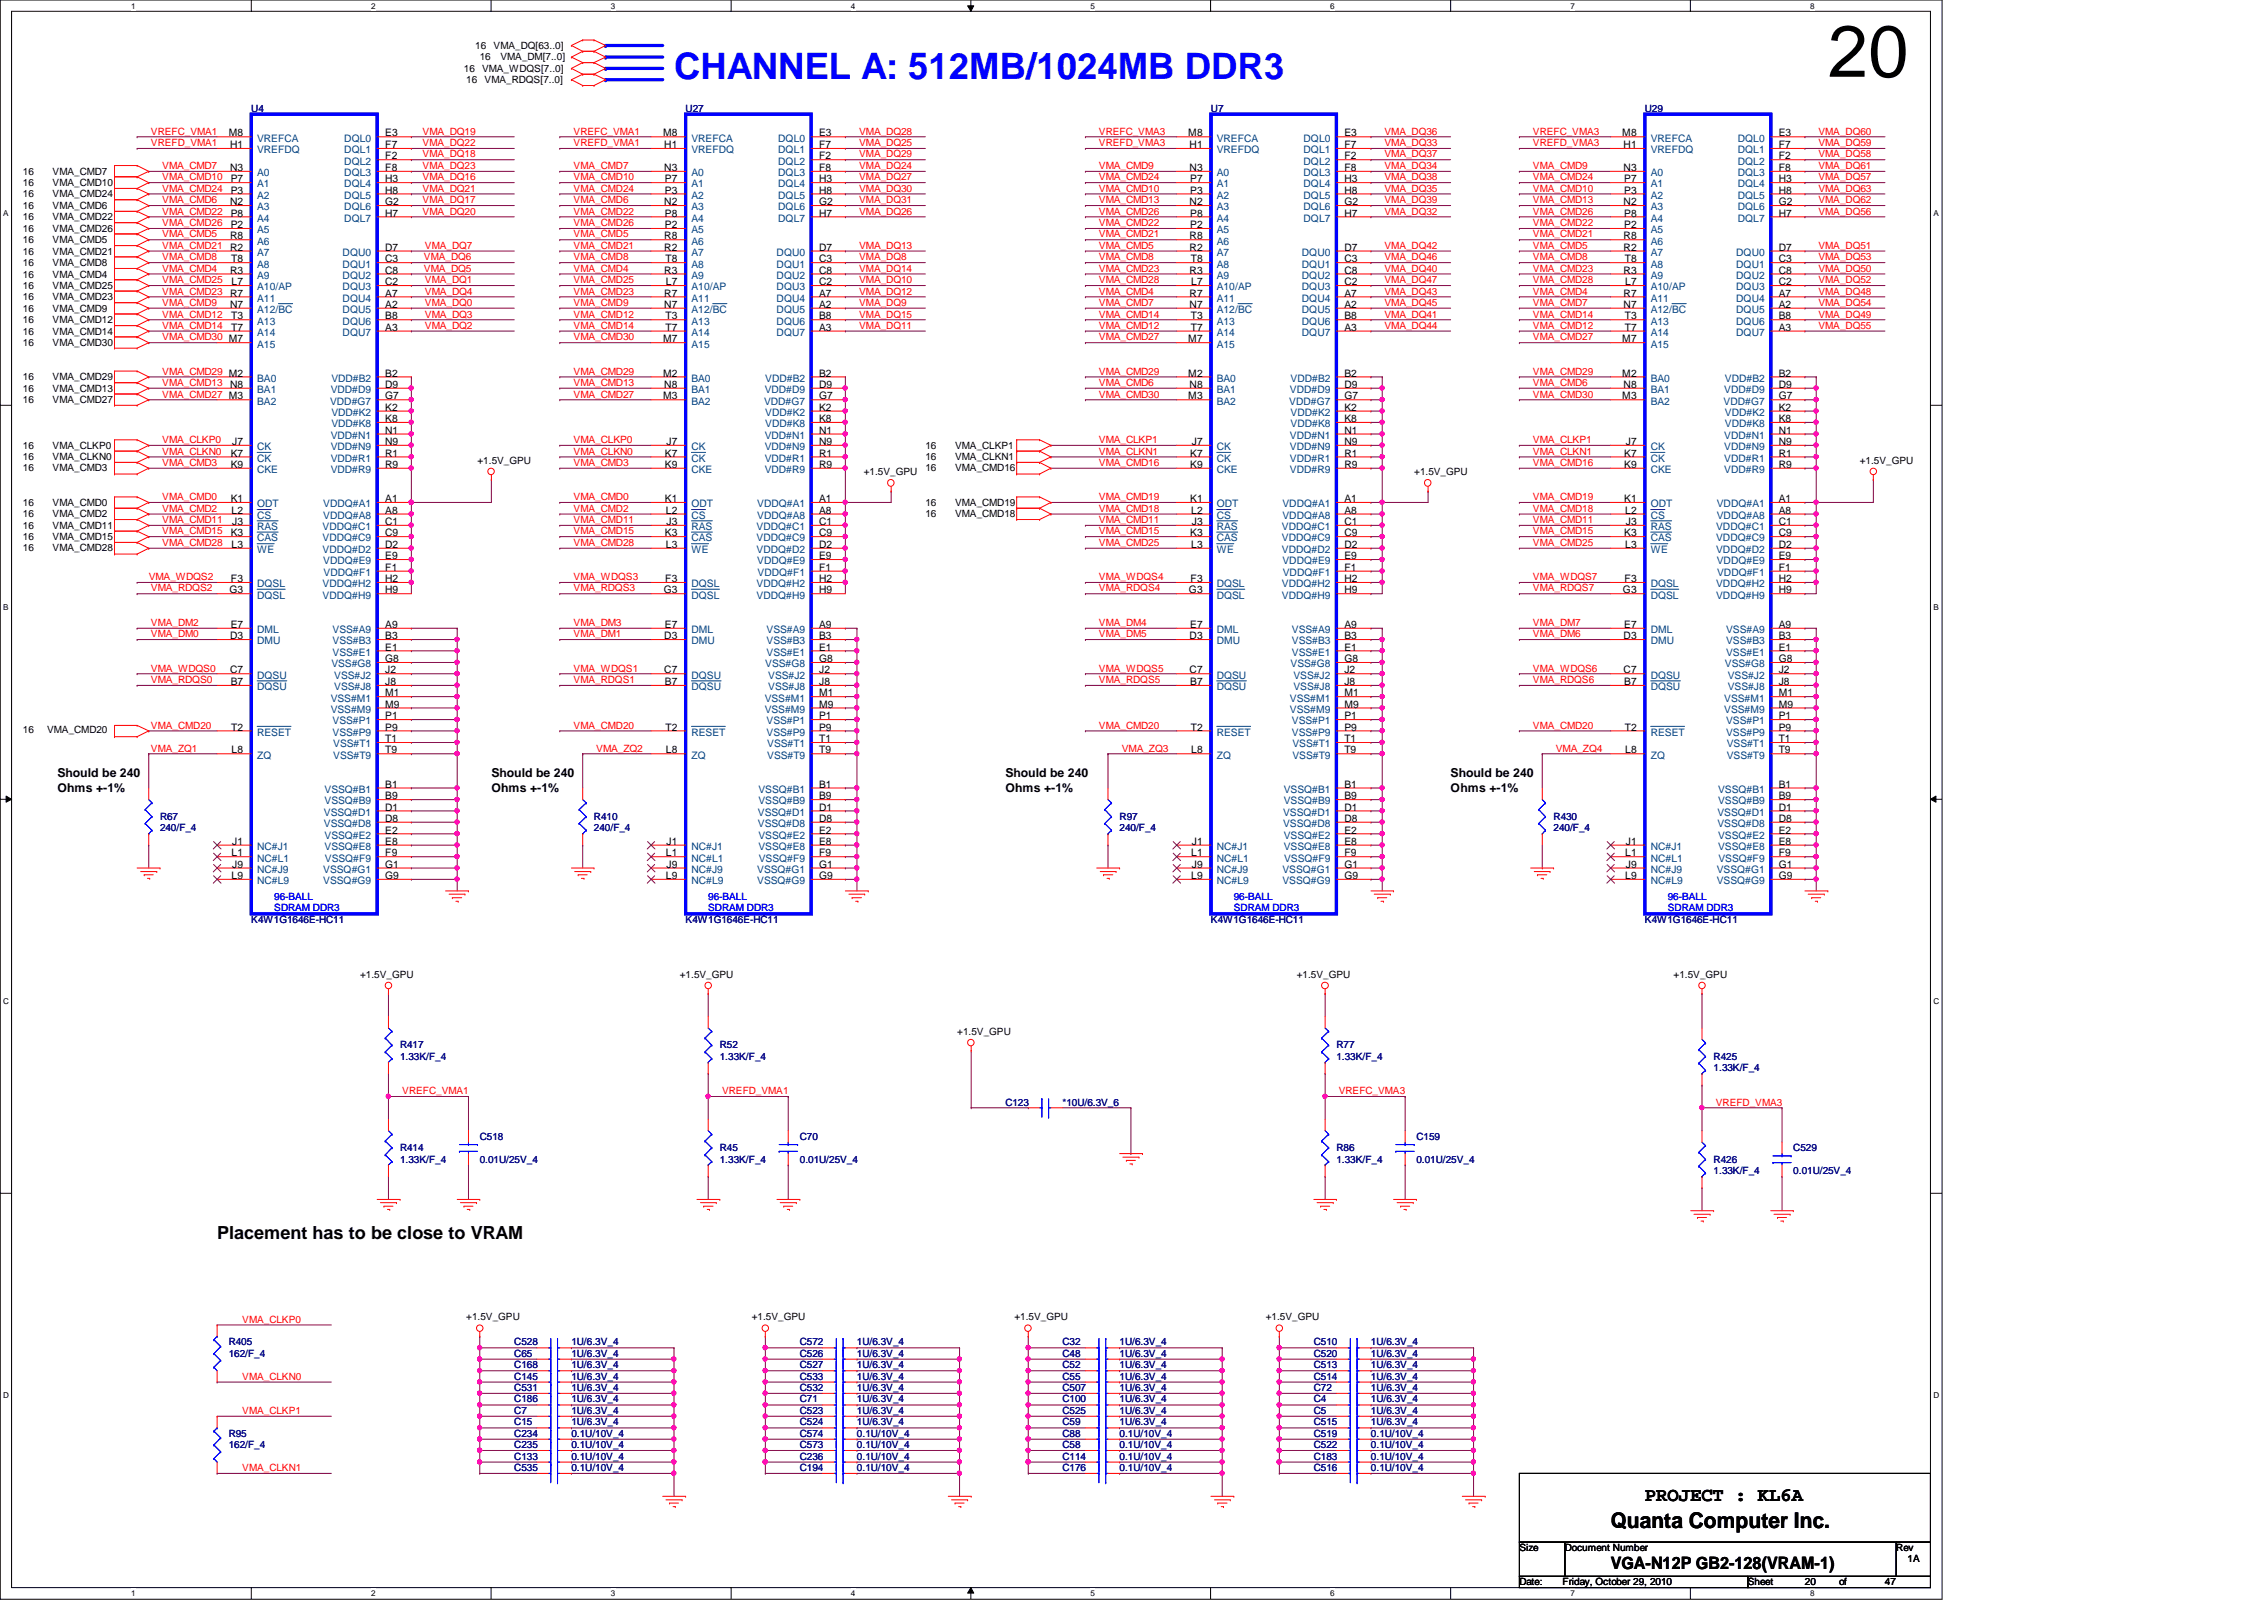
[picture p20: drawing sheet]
<svg xmlns="http://www.w3.org/2000/svg" width="297mm" height="210mm" viewBox="0 0 297 210" stroke-linecap="round" stroke-linejoin="round" font-family="sans-serif">
<defs><g id="words">
<text font-size="9.6" x="239.8" y="10.1">20</text>
<text font-size="4.8" fill="#00f" x="88.4" y="10.4">CHANNEL A: 512MB/1024MB DDR3</text>
<text font-size="2.8" x="211.3" y="200.4">Quanta Computer Inc.</text>
<text font-size="2.5" x="215.8" y="196.9">PROJECT : KL6A</text>
<text font-size="2.4" x="28.5" y="162.5">Placement has to be close to VRAM</text>
<text font-size="2.2" x="211.3" y="205.9">VGA-N12P GB2-128(VRAM-1)</text>
<g font-size="1.6">
<text x="7.5" y="101.9">Should be 240</text>
<text x="64.5" y="101.9">Should be 240</text>
<text x="131.9" y="101.9">Should be 240</text>
<text x="190.3" y="101.9">Should be 240</text>
<text x="7.5" y="103.8">Ohms +-1%</text>
<text x="64.5" y="103.8">Ohms +-1%</text>
<text x="131.9" y="103.8">Ohms +-1%</text>
<text x="190.3" y="103.8">Ohms +-1%</text>
</g>
<g font-size="1.4">
<text x="30" y="17.9">M8</text>
<text x="50.5" y="17.9">E3</text>
<text x="87" y="17.9">M8</text>
<text x="107.5" y="17.9">E3</text>
<text x="155.9" y="17.9">M8</text>
<text x="176.4" y="17.9">E3</text>
<text x="212.8" y="17.9">M8</text>
<text x="233.4" y="17.9">E3</text>
<text x="30.2" y="22.4">N3</text>
<text x="30.2" y="19.4">H1</text>
<text x="30.3" y="23.9">P7</text>
<text x="50.5" y="19.4">F7</text>
<text x="50.5" y="20.9">F2</text>
<text x="50.5" y="22.4">F8</text>
<text x="50.5" y="23.9">H3</text>
<text x="87.2" y="22.4">N3</text>
<text x="87.2" y="19.4">H1</text>
<text x="87.2" y="23.9">P7</text>
<text x="107.5" y="19.4">F7</text>
<text x="107.5" y="20.9">F2</text>
<text x="107.5" y="22.4">F8</text>
<text x="107.5" y="23.9">H3</text>
<text x="156.1" y="22.4">N3</text>
<text x="156.1" y="19.4">H1</text>
<text x="156.2" y="23.9">P7</text>
<text x="176.4" y="19.4">F7</text>
<text x="176.4" y="20.9">F2</text>
<text x="176.4" y="22.4">F8</text>
<text x="176.4" y="23.9">H3</text>
<text x="213" y="22.4">N3</text>
<text x="213" y="19.4">H1</text>
<text x="213.1" y="23.9">P7</text>
<text x="233.4" y="19.4">F7</text>
<text x="233.4" y="20.9">F2</text>
<text x="233.4" y="22.4">F8</text>
<text x="233.4" y="23.9">H3</text>
<text x="30.2" y="26.9">N2</text>
<text x="30.3" y="25.4">P3</text>
<text x="30.3" y="28.4">P8</text>
<text x="30.3" y="29.9">P2</text>
<text x="50.5" y="25.4">H8</text>
<text x="50.5" y="26.9">G2</text>
<text x="50.5" y="28.4">H7</text>
<text x="87.2" y="26.9">N2</text>
<text x="87.2" y="25.4">P3</text>
<text x="87.2" y="28.4">P8</text>
<text x="87.2" y="29.9">P2</text>
<text x="107.5" y="25.4">H8</text>
<text x="107.5" y="26.9">G2</text>
<text x="107.5" y="28.4">H7</text>
<text x="156.1" y="26.9">N2</text>
<text x="156.2" y="25.4">P3</text>
<text x="156.2" y="28.4">P8</text>
<text x="156.2" y="29.9">P2</text>
<text x="176.4" y="25.4">H8</text>
<text x="176.4" y="26.9">G2</text>
<text x="176.4" y="28.4">H7</text>
<text x="213" y="26.9">N2</text>
<text x="213.1" y="25.4">P3</text>
<text x="213.1" y="28.4">P8</text>
<text x="213.1" y="29.9">P2</text>
<text x="233.4" y="25.4">H8</text>
<text x="233.4" y="26.9">G2</text>
<text x="233.4" y="28.4">H7</text>
<text x="30.2" y="31.4">R8</text>
<text x="30.2" y="32.9">R2</text>
<text x="30.2" y="35.9">R3</text>
<text x="30.3" y="34.4">T8</text>
<text x="50.5" y="34.4">C3</text>
<text x="50.5" y="35.9">C8</text>
<text x="50.5" y="32.9">D7</text>
<text x="87.2" y="31.4">R8</text>
<text x="87.2" y="32.9">R2</text>
<text x="87.2" y="35.9">R3</text>
<text x="87.3" y="34.4">T8</text>
<text x="107.5" y="34.4">C3</text>
<text x="107.5" y="35.9">C8</text>
<text x="107.5" y="32.9">D7</text>
<text x="156.1" y="31.4">R8</text>
<text x="156.1" y="32.9">R2</text>
<text x="156.1" y="35.9">R3</text>
<text x="156.2" y="34.4">T8</text>
<text x="176.4" y="34.4">C3</text>
<text x="176.4" y="35.9">C8</text>
<text x="176.4" y="32.9">D7</text>
<text x="213" y="31.4">R8</text>
<text x="213" y="32.9">R2</text>
<text x="213" y="35.9">R3</text>
<text x="213.2" y="34.4">T8</text>
<text x="233.4" y="34.4">C3</text>
<text x="233.4" y="35.9">C8</text>
<text x="233.4" y="32.9">D7</text>
<text x="30.2" y="38.9">R7</text>
<text x="30.2" y="40.4">N7</text>
<text x="30.3" y="41.9">T3</text>
<text x="30.4" y="37.4">L7</text>
<text x="50.5" y="37.4">C2</text>
<text x="50.5" y="38.9">A7</text>
<text x="50.5" y="40.4">A2</text>
<text x="50.5" y="41.9">B8</text>
<text x="87.2" y="38.9">R7</text>
<text x="87.2" y="40.4">N7</text>
<text x="87.3" y="41.9">T3</text>
<text x="87.4" y="37.4">L7</text>
<text x="107.5" y="37.4">C2</text>
<text x="107.5" y="38.9">A7</text>
<text x="107.5" y="40.4">A2</text>
<text x="107.5" y="41.9">B8</text>
<text x="156.1" y="38.9">R7</text>
<text x="156.1" y="40.4">N7</text>
<text x="156.2" y="41.9">T3</text>
<text x="156.3" y="37.4">L7</text>
<text x="176.4" y="37.4">C2</text>
<text x="176.4" y="38.9">A7</text>
<text x="176.4" y="40.4">A2</text>
<text x="176.4" y="41.9">B8</text>
<text x="213" y="38.9">R7</text>
<text x="213" y="40.4">N7</text>
<text x="213.2" y="41.9">T3</text>
<text x="213.2" y="37.4">L7</text>
<text x="233.4" y="37.4">C2</text>
<text x="233.4" y="38.9">A7</text>
<text x="233.4" y="40.4">A2</text>
<text x="233.4" y="41.9">B8</text>
<text x="30.3" y="43.4">T7</text>
<text x="50.5" y="43.4">A3</text>
<text x="87" y="44.9">M7</text>
<text x="87.3" y="43.4">T7</text>
<text x="107.5" y="43.4">A3</text>
<text x="155.9" y="44.9">M7</text>
<text x="156.2" y="43.4">T7</text>
<text x="176.4" y="43.4">A3</text>
<text x="212.8" y="44.9">M7</text>
<text x="213.2" y="43.4">T7</text>
<text x="233.4" y="43.4">A3</text>
<text x="30.2" y="50.9">N8</text>
<text x="50.5" y="49.4">B2</text>
<text x="50.5" y="50.9">D9</text>
<text x="50.5" y="52.4">G7</text>
<text x="50.5" y="53.9">K2</text>
<text x="87" y="49.4">M2</text>
<text x="87" y="52.4">M3</text>
<text x="87.2" y="50.9">N8</text>
<text x="107.5" y="49.4">B2</text>
<text x="107.5" y="50.9">D9</text>
<text x="107.5" y="52.4">G7</text>
<text x="107.5" y="53.9">K2</text>
<text x="155.9" y="49.4">M2</text>
<text x="155.9" y="52.4">M3</text>
<text x="156.1" y="50.9">N8</text>
<text x="176.4" y="49.4">B2</text>
<text x="176.4" y="50.9">D9</text>
<text x="176.4" y="52.4">G7</text>
<text x="176.4" y="53.9">K2</text>
<text x="212.8" y="49.4">M2</text>
<text x="212.8" y="52.4">M3</text>
<text x="213" y="50.9">N8</text>
<text x="233.4" y="49.4">B2</text>
<text x="233.4" y="50.9">D9</text>
<text x="233.4" y="52.4">G7</text>
<text x="233.4" y="53.9">K2</text>
<text x="30.3" y="59.9">K7</text>
<text x="30.5" y="58.4">J7</text>
<text x="50.5" y="55.4">K8</text>
<text x="50.5" y="56.9">N1</text>
<text x="50.5" y="58.4">N9</text>
<text x="50.5" y="59.9">R1</text>
<text x="87.2" y="59.9">K7</text>
<text x="87.5" y="58.4">J7</text>
<text x="107.5" y="55.4">K8</text>
<text x="107.5" y="56.9">N1</text>
<text x="107.5" y="58.4">N9</text>
<text x="107.5" y="59.9">R1</text>
<text x="156.2" y="59.9">K7</text>
<text x="156.4" y="58.4">J7</text>
<text x="176.4" y="55.4">K8</text>
<text x="176.4" y="56.9">N1</text>
<text x="176.4" y="58.4">N9</text>
<text x="176.4" y="59.9">R1</text>
<text x="213.1" y="59.9">K7</text>
<text x="213.3" y="58.4">J7</text>
<text x="233.4" y="55.4">K8</text>
<text x="233.4" y="56.9">N1</text>
<text x="233.4" y="58.4">N9</text>
<text x="233.4" y="59.9">R1</text>
<text x="30.3" y="61.4">K9</text>
<text x="30.3" y="65.9">K1</text>
<text x="50.5" y="65.9">A1</text>
<text x="50.5" y="61.4">R9</text>
<text x="87.2" y="61.4">K9</text>
<text x="87.2" y="65.9">K1</text>
<text x="107.5" y="65.9">A1</text>
<text x="107.5" y="61.4">R9</text>
<text x="156.2" y="61.4">K9</text>
<text x="156.2" y="65.9">K1</text>
<text x="176.4" y="65.9">A1</text>
<text x="176.4" y="61.4">R9</text>
<text x="213.1" y="61.4">K9</text>
<text x="213.1" y="65.9">K1</text>
<text x="233.4" y="65.9">A1</text>
<text x="233.4" y="61.4">R9</text>
<text x="30.3" y="70.4">K3</text>
<text x="30.4" y="71.9">L3</text>
<text x="30.4" y="67.4">L2</text>
<text x="30.5" y="68.9">J3</text>
<text x="50.5" y="67.4">A8</text>
<text x="50.5" y="68.9">C1</text>
<text x="50.5" y="70.4">C9</text>
<text x="50.5" y="71.9">D2</text>
<text x="87.2" y="70.4">K3</text>
<text x="87.4" y="71.9">L3</text>
<text x="87.4" y="67.4">L2</text>
<text x="87.5" y="68.9">J3</text>
<text x="107.5" y="67.4">A8</text>
<text x="107.5" y="68.9">C1</text>
<text x="107.5" y="70.4">C9</text>
<text x="107.5" y="71.9">D2</text>
<text x="156.2" y="70.4">K3</text>
<text x="156.3" y="71.9">L3</text>
<text x="156.3" y="67.4">L2</text>
<text x="156.4" y="68.9">J3</text>
<text x="176.4" y="67.4">A8</text>
<text x="176.4" y="68.9">C1</text>
<text x="176.4" y="70.4">C9</text>
<text x="176.4" y="71.9">D2</text>
<text x="213.1" y="70.4">K3</text>
<text x="213.2" y="71.9">L3</text>
<text x="213.2" y="67.4">L2</text>
<text x="213.3" y="68.9">J3</text>
<text x="233.4" y="67.4">A8</text>
<text x="233.4" y="68.9">C1</text>
<text x="233.4" y="70.4">C9</text>
<text x="233.4" y="71.9">D2</text>
<text x="30.1" y="77.9">G3</text>
<text x="30.3" y="76.4">F3</text>
<text x="50.5" y="73.4">E9</text>
<text x="50.5" y="74.9">F1</text>
<text x="50.5" y="76.4">H2</text>
<text x="50.5" y="77.9">H9</text>
<text x="87.1" y="77.9">G3</text>
<text x="87.3" y="76.4">F3</text>
<text x="107.5" y="73.4">E9</text>
<text x="107.5" y="74.9">F1</text>
<text x="107.5" y="76.4">H2</text>
<text x="107.5" y="77.9">H9</text>
<text x="156" y="77.9">G3</text>
<text x="156.2" y="76.4">F3</text>
<text x="176.4" y="73.4">E9</text>
<text x="176.4" y="74.9">F1</text>
<text x="176.4" y="76.4">H2</text>
<text x="176.4" y="77.9">H9</text>
<text x="212.9" y="77.9">G3</text>
<text x="213.1" y="76.4">F3</text>
<text x="233.4" y="73.4">E9</text>
<text x="233.4" y="74.9">F1</text>
<text x="233.4" y="76.4">H2</text>
<text x="233.4" y="77.9">H9</text>
<text x="30.2" y="83.9">D3</text>
<text x="30.3" y="82.4">E7</text>
<text x="50.5" y="82.4">A9</text>
<text x="50.5" y="83.9">B3</text>
<text x="87.2" y="83.9">D3</text>
<text x="87.2" y="82.4">E7</text>
<text x="107.5" y="82.4">A9</text>
<text x="107.5" y="83.9">B3</text>
<text x="156.1" y="83.9">D3</text>
<text x="156.2" y="82.4">E7</text>
<text x="176.4" y="82.4">A9</text>
<text x="176.4" y="83.9">B3</text>
<text x="213" y="83.9">D3</text>
<text x="213.1" y="82.4">E7</text>
<text x="233.4" y="82.4">A9</text>
<text x="233.4" y="83.9">B3</text>
<text x="30.2" y="88.3">C7</text>
<text x="30.3" y="89.9">B7</text>
<text x="50.5" y="85.3">E1</text>
<text x="50.5" y="86.9">G8</text>
<text x="50.5" y="88.3">J2</text>
<text x="50.5" y="89.9">J8</text>
<text x="87.2" y="88.3">C7</text>
<text x="87.2" y="89.9">B7</text>
<text x="107.5" y="85.3">E1</text>
<text x="107.5" y="86.9">G8</text>
<text x="107.5" y="88.3">J2</text>
<text x="107.5" y="89.9">J8</text>
<text x="156.1" y="88.3">C7</text>
<text x="156.2" y="89.9">B7</text>
<text x="176.4" y="85.3">E1</text>
<text x="176.4" y="86.9">G8</text>
<text x="176.4" y="88.3">J2</text>
<text x="176.4" y="89.9">J8</text>
<text x="213" y="88.3">C7</text>
<text x="213.1" y="89.9">B7</text>
<text x="233.4" y="85.3">E1</text>
<text x="233.4" y="86.9">G8</text>
<text x="233.4" y="88.3">J2</text>
<text x="233.4" y="89.9">J8</text>
<text x="30.3" y="95.8">T2</text>
<text x="50.5" y="91.4">M1</text>
<text x="50.5" y="92.8">M9</text>
<text x="50.5" y="94.4">P1</text>
<text x="50.5" y="95.8">P9</text>
<text x="87.3" y="95.8">T2</text>
<text x="107.5" y="91.4">M1</text>
<text x="107.5" y="92.8">M9</text>
<text x="107.5" y="94.4">P1</text>
<text x="107.5" y="95.8">P9</text>
<text x="156.2" y="95.8">T2</text>
<text x="176.4" y="91.4">M1</text>
<text x="176.4" y="92.8">M9</text>
<text x="176.4" y="94.4">P1</text>
<text x="176.4" y="95.8">P9</text>
<text x="213.2" y="95.8">T2</text>
<text x="233.4" y="91.4">M1</text>
<text x="233.4" y="92.8">M9</text>
<text x="233.4" y="94.4">P1</text>
<text x="233.4" y="95.8">P9</text>
<text x="30.4" y="98.8">L8</text>
<text x="50.5" y="97.4">T1</text>
<text x="50.5" y="98.8">T9</text>
<text x="87.4" y="98.8">L8</text>
<text x="107.5" y="97.4">T1</text>
<text x="107.5" y="98.8">T9</text>
<text x="156.3" y="98.8">L8</text>
<text x="176.4" y="97.4">T1</text>
<text x="176.4" y="98.8">T9</text>
<text x="213.2" y="98.8">L8</text>
<text x="233.4" y="97.4">T1</text>
<text x="233.4" y="98.8">T9</text>
<text x="50.5" y="106.3">D1</text>
<text x="50.5" y="103.3">B1</text>
<text x="50.5" y="104.9">B9</text>
<text x="50.5" y="107.8">D8</text>
<text x="107.5" y="106.3">D1</text>
<text x="107.5" y="103.3">B1</text>
<text x="107.5" y="104.9">B9</text>
<text x="107.5" y="107.8">D8</text>
<text x="176.4" y="106.3">D1</text>
<text x="176.4" y="103.3">B1</text>
<text x="176.4" y="104.9">B9</text>
<text x="176.4" y="107.8">D8</text>
<text x="233.4" y="106.3">D1</text>
<text x="233.4" y="103.3">B1</text>
<text x="233.4" y="104.9">B9</text>
<text x="233.4" y="107.8">D8</text>
<text x="30.4" y="112.4">L1</text>
<text x="30.5" y="110.8">J1</text>
<text x="30.5" y="113.8">J9</text>
<text x="50.5" y="109.3">E2</text>
<text x="50.5" y="110.8">E8</text>
<text x="50.5" y="112.4">F9</text>
<text x="50.5" y="113.8">G1</text>
<text x="87.4" y="112.4">L1</text>
<text x="87.5" y="110.8">J1</text>
<text x="87.5" y="113.8">J9</text>
<text x="107.5" y="109.3">E2</text>
<text x="107.5" y="110.8">E8</text>
<text x="107.5" y="112.4">F9</text>
<text x="107.5" y="113.8">G1</text>
<text x="156.3" y="112.4">L1</text>
<text x="156.4" y="110.8">J1</text>
<text x="156.4" y="113.8">J9</text>
<text x="176.4" y="109.3">E2</text>
<text x="176.4" y="110.8">E8</text>
<text x="176.4" y="112.4">F9</text>
<text x="176.4" y="113.8">G1</text>
<text x="213.2" y="112.4">L1</text>
<text x="213.3" y="110.8">J1</text>
<text x="213.3" y="113.8">J9</text>
<text x="233.4" y="109.3">E2</text>
<text x="233.4" y="110.8">E8</text>
<text x="233.4" y="112.4">F9</text>
<text x="233.4" y="113.8">G1</text>
<text x="30.4" y="115.3">L9</text>
<text x="50.5" y="115.3">G9</text>
<text x="87.4" y="115.3">L9</text>
<text x="107.5" y="115.3">G9</text>
<text x="156.3" y="115.3">L9</text>
<text x="176.4" y="115.3">G9</text>
<text x="213.2" y="115.3">L9</text>
<text x="233.4" y="115.3">G9</text>
</g>
<g font-size="1.4" fill="#004080">
<text x="33.7" y="18.6">VREFCA</text>
<text x="33.7" y="23.1">A0</text>
<text x="33.7" y="20.1">VREFDQ</text>
<text x="45.2" y="18.6">DQL0</text>
<text x="45.2" y="20.1">DQL1</text>
<text x="45.2" y="21.6">DQL2</text>
<text x="45.2" y="23.1">DQL3</text>
<text x="90.7" y="18.6">VREFCA</text>
<text x="90.7" y="23.1">A0</text>
<text x="90.7" y="20.1">VREFDQ</text>
<text x="102.1" y="18.6">DQL0</text>
<text x="102.1" y="20.1">DQL1</text>
<text x="102.1" y="21.6">DQL2</text>
<text x="102.1" y="23.1">DQL3</text>
<text x="159.6" y="18.6">VREFCA</text>
<text x="159.6" y="23.1">A0</text>
<text x="159.6" y="20.1">VREFDQ</text>
<text x="171" y="18.6">DQL0</text>
<text x="171" y="20.1">DQL1</text>
<text x="171" y="21.6">DQL2</text>
<text x="171" y="23.1">DQL3</text>
<text x="216.6" y="18.6">VREFCA</text>
<text x="216.6" y="23.1">A0</text>
<text x="216.6" y="20.1">VREFDQ</text>
<text x="228" y="18.6">DQL0</text>
<text x="228" y="20.1">DQL1</text>
<text x="228" y="21.6">DQL2</text>
<text x="228" y="23.1">DQL3</text>
<text x="33.7" y="26.1">A2</text>
<text x="33.7" y="27.6">A3</text>
<text x="33.7" y="29.1">A4</text>
<text x="33.7" y="24.6">A1</text>
<text x="45.2" y="24.6">DQL4</text>
<text x="45.2" y="26.1">DQL5</text>
<text x="45.2" y="27.6">DQL6</text>
<text x="45.2" y="29.1">DQL7</text>
<text x="90.7" y="26.1">A2</text>
<text x="90.7" y="27.6">A3</text>
<text x="90.7" y="29.1">A4</text>
<text x="90.7" y="24.6">A1</text>
<text x="102.1" y="24.6">DQL4</text>
<text x="102.1" y="26.1">DQL5</text>
<text x="102.1" y="27.6">DQL6</text>
<text x="102.1" y="29.1">DQL7</text>
<text x="159.6" y="26.1">A2</text>
<text x="159.6" y="27.6">A3</text>
<text x="159.6" y="29.1">A4</text>
<text x="159.6" y="24.6">A1</text>
<text x="171" y="24.6">DQL4</text>
<text x="171" y="26.1">DQL5</text>
<text x="171" y="27.6">DQL6</text>
<text x="171" y="29.1">DQL7</text>
<text x="216.6" y="26.1">A2</text>
<text x="216.6" y="27.6">A3</text>
<text x="216.6" y="29.1">A4</text>
<text x="216.6" y="24.6">A1</text>
<text x="228" y="24.6">DQL4</text>
<text x="228" y="26.1">DQL5</text>
<text x="228" y="27.6">DQL6</text>
<text x="228" y="29.1">DQL7</text>
<text x="33.7" y="30.6">A5</text>
<text x="33.7" y="32.1">A6</text>
<text x="33.7" y="33.6">A7</text>
<text x="33.7" y="35.1">A8</text>
<text x="45" y="35.1">DQU1</text>
<text x="45" y="33.6">DQU0</text>
<text x="90.7" y="30.6">A5</text>
<text x="90.7" y="32.1">A6</text>
<text x="90.7" y="33.6">A7</text>
<text x="90.7" y="35.1">A8</text>
<text x="101.9" y="35.1">DQU1</text>
<text x="101.9" y="33.6">DQU0</text>
<text x="159.6" y="30.6">A5</text>
<text x="159.6" y="32.1">A6</text>
<text x="159.6" y="33.6">A7</text>
<text x="159.6" y="35.1">A8</text>
<text x="170.8" y="35.1">DQU1</text>
<text x="170.8" y="33.6">DQU0</text>
<text x="216.6" y="30.6">A5</text>
<text x="216.6" y="32.1">A6</text>
<text x="216.6" y="33.6">A7</text>
<text x="216.6" y="35.1">A8</text>
<text x="227.8" y="35.1">DQU1</text>
<text x="227.8" y="33.6">DQU0</text>
<text x="33.7" y="36.6">A9</text>
<text x="33.7" y="38.1">A10/AP</text>
<text x="33.7" y="39.6">A11</text>
<text x="33.7" y="41.1">A12/BC</text>
<text x="45" y="36.6">DQU2</text>
<text x="45" y="38.1">DQU3</text>
<text x="45" y="39.6">DQU4</text>
<text x="45" y="41.1">DQU5</text>
<text x="90.7" y="36.6">A9</text>
<text x="90.7" y="38.1">A10/AP</text>
<text x="90.7" y="39.6">A11</text>
<text x="90.7" y="41.1">A12/BC</text>
<text x="101.9" y="36.6">DQU2</text>
<text x="101.9" y="38.1">DQU3</text>
<text x="101.9" y="39.6">DQU4</text>
<text x="101.9" y="41.1">DQU5</text>
<text x="159.6" y="36.6">A9</text>
<text x="159.6" y="38.1">A10/AP</text>
<text x="159.6" y="39.6">A11</text>
<text x="159.6" y="41.1">A12/BC</text>
<text x="170.8" y="36.6">DQU2</text>
<text x="170.8" y="38.1">DQU3</text>
<text x="170.8" y="39.6">DQU4</text>
<text x="170.8" y="41.1">DQU5</text>
<text x="216.6" y="36.6">A9</text>
<text x="216.6" y="38.1">A10/AP</text>
<text x="216.6" y="39.6">A11</text>
<text x="216.6" y="41.1">A12/BC</text>
<text x="227.8" y="36.6">DQU2</text>
<text x="227.8" y="38.1">DQU3</text>
<text x="227.8" y="39.6">DQU4</text>
<text x="227.8" y="41.1">DQU5</text>
<text x="33.7" y="42.6">A13</text>
<text x="33.7" y="44.1">A14</text>
<text x="33.7" y="45.6">A15</text>
<text x="45" y="42.6">DQU6</text>
<text x="45" y="44.1">DQU7</text>
<text x="90.7" y="42.6">A13</text>
<text x="90.7" y="44.1">A14</text>
<text x="90.7" y="45.6">A15</text>
<text x="101.9" y="42.6">DQU6</text>
<text x="101.9" y="44.1">DQU7</text>
<text x="159.6" y="42.6">A13</text>
<text x="159.6" y="44.1">A14</text>
<text x="159.6" y="45.6">A15</text>
<text x="170.8" y="42.6">DQU6</text>
<text x="170.8" y="44.1">DQU7</text>
<text x="216.6" y="42.6">A13</text>
<text x="216.6" y="44.1">A14</text>
<text x="216.6" y="45.6">A15</text>
<text x="227.8" y="42.6">DQU6</text>
<text x="227.8" y="44.1">DQU7</text>
<text x="33.7" y="50.1">BA0</text>
<text x="33.7" y="51.6">BA1</text>
<text x="33.7" y="53.1">BA2</text>
<text x="43.3" y="53.1">VDD#G7</text>
<text x="43.4" y="51.6">VDD#D9</text>
<text x="43.5" y="50.1">VDD#B2</text>
<text x="90.7" y="50.1">BA0</text>
<text x="90.7" y="51.6">BA1</text>
<text x="90.7" y="53.1">BA2</text>
<text x="100.2" y="53.1">VDD#G7</text>
<text x="100.3" y="51.6">VDD#D9</text>
<text x="100.4" y="50.1">VDD#B2</text>
<text x="159.6" y="50.1">BA0</text>
<text x="159.6" y="51.6">BA1</text>
<text x="159.6" y="53.1">BA2</text>
<text x="169.2" y="53.1">VDD#G7</text>
<text x="169.2" y="51.6">VDD#D9</text>
<text x="169.3" y="50.1">VDD#B2</text>
<text x="216.6" y="50.1">BA0</text>
<text x="216.6" y="51.6">BA1</text>
<text x="216.6" y="53.1">BA2</text>
<text x="226.1" y="53.1">VDD#G7</text>
<text x="226.2" y="51.6">VDD#D9</text>
<text x="226.3" y="50.1">VDD#B2</text>
<text x="33.7" y="59.1">CK</text>
<text x="43.4" y="57.6">VDD#N1</text>
<text x="43.4" y="59.1">VDD#N9</text>
<text x="43.5" y="54.6">VDD#K2</text>
<text x="43.5" y="56">VDD#K8</text>
<text x="90.7" y="59.1">CK</text>
<text x="100.3" y="57.6">VDD#N1</text>
<text x="100.3" y="59.1">VDD#N9</text>
<text x="100.4" y="54.6">VDD#K2</text>
<text x="100.4" y="56">VDD#K8</text>
<text x="159.6" y="59.1">CK</text>
<text x="169.2" y="57.6">VDD#N1</text>
<text x="169.2" y="59.1">VDD#N9</text>
<text x="169.3" y="54.6">VDD#K2</text>
<text x="169.3" y="56">VDD#K8</text>
<text x="216.6" y="59.1">CK</text>
<text x="226.2" y="57.6">VDD#N1</text>
<text x="226.2" y="59.1">VDD#N9</text>
<text x="226.3" y="54.6">VDD#K2</text>
<text x="226.3" y="56">VDD#K8</text>
<text x="33.7" y="62.1">CKE</text>
<text x="33.7" y="60.6">CK</text>
<text x="43.4" y="60.6">VDD#R1</text>
<text x="43.4" y="62.1">VDD#R9</text>
<text x="90.7" y="62.1">CKE</text>
<text x="90.7" y="60.6">CK</text>
<text x="100.3" y="60.6">VDD#R1</text>
<text x="100.3" y="62.1">VDD#R9</text>
<text x="159.6" y="62.1">CKE</text>
<text x="159.6" y="60.6">CK</text>
<text x="169.2" y="60.6">VDD#R1</text>
<text x="169.2" y="62.1">VDD#R9</text>
<text x="216.6" y="62.1">CKE</text>
<text x="216.6" y="60.6">CK</text>
<text x="226.2" y="60.6">VDD#R1</text>
<text x="226.2" y="62.1">VDD#R9</text>
<text x="33.7" y="69.6">RAS</text>
<text x="33.7" y="71">CAS</text>
<text x="33.7" y="68.1">CS</text>
<text x="33.7" y="66.5">ODT</text>
<text x="42.3" y="69.6">VDDQ#C1</text>
<text x="42.3" y="71">VDDQ#C9</text>
<text x="42.4" y="66.5">VDDQ#A1</text>
<text x="42.4" y="68.1">VDDQ#A8</text>
<text x="90.7" y="69.6">RAS</text>
<text x="90.7" y="71">CAS</text>
<text x="90.7" y="68.1">CS</text>
<text x="90.7" y="66.5">ODT</text>
<text x="99.3" y="69.6">VDDQ#C1</text>
<text x="99.3" y="71">VDDQ#C9</text>
<text x="99.4" y="66.5">VDDQ#A1</text>
<text x="99.4" y="68.1">VDDQ#A8</text>
<text x="159.6" y="69.6">RAS</text>
<text x="159.6" y="71">CAS</text>
<text x="159.6" y="68.1">CS</text>
<text x="159.6" y="66.5">ODT</text>
<text x="168.2" y="69.6">VDDQ#C1</text>
<text x="168.2" y="71">VDDQ#C9</text>
<text x="168.3" y="66.5">VDDQ#A1</text>
<text x="168.3" y="68.1">VDDQ#A8</text>
<text x="216.6" y="69.6">RAS</text>
<text x="216.6" y="71">CAS</text>
<text x="216.6" y="68.1">CS</text>
<text x="216.6" y="66.5">ODT</text>
<text x="225.2" y="69.6">VDDQ#C1</text>
<text x="225.2" y="71">VDDQ#C9</text>
<text x="225.3" y="66.5">VDDQ#A1</text>
<text x="225.3" y="68.1">VDDQ#A8</text>
<text x="33.7" y="72.6">WE</text>
<text x="33.7" y="77">DQSL</text>
<text x="42.3" y="77">VDDQ#H2</text>
<text x="42.3" y="72.6">VDDQ#D2</text>
<text x="42.4" y="74">VDDQ#E9</text>
<text x="42.5" y="75.6">VDDQ#F1</text>
<text x="90.7" y="72.6">WE</text>
<text x="90.7" y="77">DQSL</text>
<text x="99.3" y="77">VDDQ#H2</text>
<text x="99.3" y="72.6">VDDQ#D2</text>
<text x="99.4" y="74">VDDQ#E9</text>
<text x="99.4" y="75.6">VDDQ#F1</text>
<text x="159.6" y="72.6">WE</text>
<text x="159.6" y="77">DQSL</text>
<text x="168.2" y="77">VDDQ#H2</text>
<text x="168.2" y="72.6">VDDQ#D2</text>
<text x="168.3" y="74">VDDQ#E9</text>
<text x="168.3" y="75.6">VDDQ#F1</text>
<text x="216.6" y="72.6">WE</text>
<text x="216.6" y="77">DQSL</text>
<text x="225.2" y="77">VDDQ#H2</text>
<text x="225.2" y="72.6">VDDQ#D2</text>
<text x="225.3" y="74">VDDQ#E9</text>
<text x="225.3" y="75.6">VDDQ#F1</text>
<text x="33.7" y="83.1">DML</text>
<text x="33.7" y="78.5">DQSL</text>
<text x="42.3" y="78.5">VDDQ#H9</text>
<text x="43.6" y="83.1">VSS#A9</text>
<text x="90.7" y="83.1">DML</text>
<text x="90.7" y="78.5">DQSL</text>
<text x="99.3" y="78.5">VDDQ#H9</text>
<text x="100.6" y="83.1">VSS#A9</text>
<text x="159.6" y="83.1">DML</text>
<text x="159.6" y="78.5">DQSL</text>
<text x="168.2" y="78.5">VDDQ#H9</text>
<text x="169.5" y="83.1">VSS#A9</text>
<text x="216.6" y="83.1">DML</text>
<text x="216.6" y="78.5">DQSL</text>
<text x="225.2" y="78.5">VDDQ#H9</text>
<text x="226.5" y="83.1">VSS#A9</text>
<text x="33.7" y="84.5">DMU</text>
<text x="33.7" y="89">DQSU</text>
<text x="43.5" y="87.5">VSS#G8</text>
<text x="43.6" y="86">VSS#E1</text>
<text x="43.6" y="84.5">VSS#B3</text>
<text x="43.9" y="89">VSS#J2</text>
<text x="90.7" y="84.5">DMU</text>
<text x="90.7" y="89">DQSU</text>
<text x="100.4" y="87.5">VSS#G8</text>
<text x="100.6" y="86">VSS#E1</text>
<text x="100.6" y="84.5">VSS#B3</text>
<text x="100.8" y="89">VSS#J2</text>
<text x="159.6" y="84.5">DMU</text>
<text x="159.6" y="89">DQSU</text>
<text x="169.3" y="87.5">VSS#G8</text>
<text x="169.5" y="86">VSS#E1</text>
<text x="169.5" y="84.5">VSS#B3</text>
<text x="169.7" y="89">VSS#J2</text>
<text x="216.6" y="84.5">DMU</text>
<text x="216.6" y="89">DQSU</text>
<text x="226.3" y="87.5">VSS#G8</text>
<text x="226.5" y="86">VSS#E1</text>
<text x="226.5" y="84.5">VSS#B3</text>
<text x="226.7" y="89">VSS#J2</text>
<text x="33.7" y="90.6">DQSU</text>
<text x="43.4" y="92">VSS#M1</text>
<text x="43.4" y="93.5">VSS#M9</text>
<text x="43.6" y="95">VSS#P1</text>
<text x="43.9" y="90.6">VSS#J8</text>
<text x="90.7" y="90.6">DQSU</text>
<text x="100.3" y="92">VSS#M1</text>
<text x="100.3" y="93.5">VSS#M9</text>
<text x="100.6" y="95">VSS#P1</text>
<text x="100.8" y="90.6">VSS#J8</text>
<text x="159.6" y="90.6">DQSU</text>
<text x="169.2" y="92">VSS#M1</text>
<text x="169.2" y="93.5">VSS#M9</text>
<text x="169.5" y="95">VSS#P1</text>
<text x="169.7" y="90.6">VSS#J8</text>
<text x="216.6" y="90.6">DQSU</text>
<text x="226.2" y="92">VSS#M1</text>
<text x="226.2" y="93.5">VSS#M9</text>
<text x="226.5" y="95">VSS#P1</text>
<text x="226.7" y="90.6">VSS#J8</text>
<text x="33.7" y="99.5">ZQ</text>
<text x="33.7" y="96.5">RESET</text>
<text x="43.6" y="96.5">VSS#P9</text>
<text x="43.7" y="98">VSS#T1</text>
<text x="43.7" y="99.5">VSS#T9</text>
<text x="90.7" y="99.5">ZQ</text>
<text x="90.7" y="96.5">RESET</text>
<text x="100.6" y="96.5">VSS#P9</text>
<text x="100.7" y="98">VSS#T1</text>
<text x="100.7" y="99.5">VSS#T9</text>
<text x="159.6" y="99.5">ZQ</text>
<text x="159.6" y="96.5">RESET</text>
<text x="169.5" y="96.5">VSS#P9</text>
<text x="169.6" y="98">VSS#T1</text>
<text x="169.6" y="99.5">VSS#T9</text>
<text x="216.6" y="99.5">ZQ</text>
<text x="216.6" y="96.5">RESET</text>
<text x="226.5" y="96.5">VSS#P9</text>
<text x="226.6" y="98">VSS#T1</text>
<text x="226.6" y="99.5">VSS#T9</text>
<text x="42.5" y="107">VSSQ#D1</text>
<text x="42.6" y="104">VSSQ#B1</text>
<text x="42.6" y="105.5">VSSQ#B9</text>
<text x="99.4" y="107">VSSQ#D1</text>
<text x="99.5" y="104">VSSQ#B1</text>
<text x="99.5" y="105.5">VSSQ#B9</text>
<text x="168.4" y="107">VSSQ#D1</text>
<text x="168.4" y="104">VSSQ#B1</text>
<text x="168.4" y="105.5">VSSQ#B9</text>
<text x="225.3" y="107">VSSQ#D1</text>
<text x="225.4" y="104">VSSQ#B1</text>
<text x="225.4" y="105.5">VSSQ#B9</text>
<text x="33.7" y="111.5">NC#J1</text>
<text x="33.7" y="113">NC#L1</text>
<text x="42.5" y="108.5">VSSQ#D8</text>
<text x="42.6" y="110">VSSQ#E2</text>
<text x="42.6" y="111.5">VSSQ#E8</text>
<text x="42.6" y="113">VSSQ#F9</text>
<text x="90.7" y="111.5">NC#J1</text>
<text x="90.7" y="113">NC#L1</text>
<text x="99.4" y="108.5">VSSQ#D8</text>
<text x="99.5" y="110">VSSQ#E2</text>
<text x="99.5" y="111.5">VSSQ#E8</text>
<text x="99.6" y="113">VSSQ#F9</text>
<text x="159.6" y="111.5">NC#J1</text>
<text x="159.6" y="113">NC#L1</text>
<text x="168.4" y="108.5">VSSQ#D8</text>
<text x="168.4" y="110">VSSQ#E2</text>
<text x="168.4" y="111.5">VSSQ#E8</text>
<text x="168.5" y="113">VSSQ#F9</text>
<text x="216.6" y="111.5">NC#J1</text>
<text x="216.6" y="113">NC#L1</text>
<text x="225.3" y="108.5">VSSQ#D8</text>
<text x="225.4" y="110">VSSQ#E2</text>
<text x="225.4" y="111.5">VSSQ#E8</text>
<text x="225.5" y="113">VSSQ#F9</text>
<text x="33.7" y="114.5">NC#J9</text>
<text x="33.7" y="116">NC#L9</text>
<text x="42.4" y="114.5">VSSQ#G1</text>
<text x="42.4" y="116">VSSQ#G9</text>
<text x="90.7" y="114.5">NC#J9</text>
<text x="90.7" y="116">NC#L9</text>
<text x="99.4" y="114.5">VSSQ#G1</text>
<text x="99.4" y="116">VSSQ#G9</text>
<text x="159.6" y="114.5">NC#J9</text>
<text x="159.6" y="116">NC#L9</text>
<text x="168.3" y="114.5">VSSQ#G1</text>
<text x="168.3" y="116">VSSQ#G9</text>
<text x="216.6" y="114.5">NC#J9</text>
<text x="216.6" y="116">NC#L9</text>
<text x="225.3" y="114.5">VSSQ#G1</text>
<text x="225.3" y="116">VSSQ#G9</text>
</g>
<g font-size="1.3">
<text x="60.9" y="9.4">16</text>
<text x="61.2" y="10.9">16</text>
<text x="62.4" y="6.4">16</text>
<text x="62.9" y="7.9">16</text>
<text x="63.2" y="9.4">VMA_WDQS[7..0]</text>
<text x="63.6" y="10.9">VMA_RDQS[7..0]</text>
<text x="64.8" y="6.4">VMA_DQ[63..0]</text>
<text x="65.7" y="7.9">VMA_DM[7..0]</text>
<text x="3" y="22.9">16</text>
<text x="6.9" y="22.9">VMA_CMD7</text>
<text x="3" y="27.4">16</text>
<text x="3" y="28.9">16</text>
<text x="3" y="24.4">16</text>
<text x="3" y="25.9">16</text>
<text x="6.9" y="27.4">VMA_CMD6</text>
<text x="6.9" y="28.9">VMA_CMD22</text>
<text x="6.9" y="24.4">VMA_CMD10</text>
<text x="6.9" y="25.9">VMA_CMD24</text>
<text x="3" y="30.4">16</text>
<text x="3" y="34.9">16</text>
<text x="3" y="31.9">16</text>
<text x="3" y="33.4">16</text>
<text x="6.9" y="30.4">VMA_CMD26</text>
<text x="6.9" y="34.9">VMA_CMD8</text>
<text x="6.9" y="31.9">VMA_CMD5</text>
<text x="6.9" y="33.4">VMA_CMD21</text>
<text x="3" y="36.4">16</text>
<text x="3" y="37.9">16</text>
<text x="3" y="39.4">16</text>
<text x="3" y="40.9">16</text>
<text x="6.9" y="36.4">VMA_CMD4</text>
<text x="6.9" y="37.9">VMA_CMD25</text>
<text x="6.9" y="39.4">VMA_CMD23</text>
<text x="6.9" y="40.9">VMA_CMD9</text>
<text x="3" y="45.4">16</text>
<text x="3" y="42.4">16</text>
<text x="3" y="43.9">16</text>
<text x="6.9" y="45.4">VMA_CMD30</text>
<text x="6.9" y="42.4">VMA_CMD12</text>
<text x="6.9" y="43.9">VMA_CMD14</text>
<text x="3" y="52.9">16</text>
<text x="3" y="49.9">16</text>
<text x="3" y="51.4">16</text>
<text x="6.9" y="52.9">VMA_CMD27</text>
<text x="6.9" y="49.9">VMA_CMD29</text>
<text x="6.9" y="51.4">VMA_CMD13</text>
<text x="3" y="58.9">16</text>
<text x="6.9" y="58.9">VMA_CLKP0</text>
<text x="121.4" y="58.9">16</text>
<text x="125.3" y="58.9">VMA_CLKP1</text>
<text x="3" y="61.8">16</text>
<text x="3" y="60.4">16</text>
<text x="6.9" y="61.8">VMA_CMD3</text>
<text x="6.9" y="60.4">VMA_CLKN0</text>
<text x="62.7" y="60.8">+1.5V_GPU</text>
<text x="113.3" y="62.3">+1.5V_GPU</text>
<text x="121.4" y="61.8">16</text>
<text x="121.4" y="60.4">16</text>
<text x="125.3" y="61.8">VMA_CMD16</text>
<text x="125.3" y="60.4">VMA_CLKN1</text>
<text x="185.5" y="62.3">+1.5V_GPU</text>
<text x="244" y="60.8">+1.5V_GPU</text>
<text x="3" y="70.9">16</text>
<text x="3" y="69.3">16</text>
<text x="3" y="66.4">16</text>
<text x="3" y="67.9">16</text>
<text x="6.9" y="70.9">VMA_CMD15</text>
<text x="6.9" y="69.3">VMA_CMD11</text>
<text x="6.9" y="66.4">VMA_CMD0</text>
<text x="6.9" y="67.9">VMA_CMD2</text>
<text x="121.4" y="66.4">16</text>
<text x="121.4" y="67.9">16</text>
<text x="125.3" y="66.4">VMA_CMD19</text>
<text x="125.3" y="67.9">VMA_CMD18</text>
<text x="3" y="72.3">16</text>
<text x="6.9" y="72.3">VMA_CMD28</text>
<text x="3" y="96.2">16</text>
<text x="6.2" y="96.2">VMA_CMD20</text>
<text x="47.2" y="128.3">+1.5V_GPU</text>
<text x="89.2" y="128.3">+1.5V_GPU</text>
<text x="170.1" y="128.3">+1.5V_GPU</text>
<text x="219.6" y="128.3">+1.5V_GPU</text>
<text x="125.6" y="135.8">+1.5V_GPU</text>
<text x="61.2" y="173.2">+1.5V_GPU</text>
<text x="98.6" y="173.2">+1.5V_GPU</text>
<text x="133.1" y="173.2">+1.5V_GPU</text>
<text x="166.1" y="173.2">+1.5V_GPU</text>
<text x="199.3" y="203.5">Size</text>
<text x="205.3" y="203.5">Document Number</text>
<text x="248.8" y="203.5">Rev</text>
<text x="199.3" y="208">Date:</text>
<text x="205" y="208">Friday, October 29, 2010</text>
<text x="229.3" y="208">Sheet</text>
<text x="236.8" y="208">20</text>
<text x="241.3" y="208">of</text>
<text x="247.3" y="208">47</text>
<text x="250.3" y="205">1A</text>
</g>
<g font-size="1.3" fill="#f00">
<text x="19.8" y="17.7">VREFC_VMA1</text>
<text x="55.5" y="17.7">VMA_DQ19</text>
<text x="75.3" y="17.7">VREFC_VMA1</text>
<text x="112.7" y="17.7">VMA_DQ28</text>
<text x="144.2" y="17.7">VREFC_VMA3</text>
<text x="181.6" y="17.7">VMA_DQ36</text>
<text x="201.1" y="17.7">VREFC_VMA3</text>
<text x="238.6" y="17.7">VMA_DQ60</text>
<text x="19.8" y="19.2">VREFD_VMA1</text>
<text x="21.3" y="22.2">VMA_CMD7</text>
<text x="21.3" y="23.7">VMA_CMD10</text>
<text x="55.5" y="23.7">VMA_DQ16</text>
<text x="55.5" y="20.7">VMA_DQ18</text>
<text x="55.5" y="19.2">VMA_DQ22</text>
<text x="55.5" y="22.2">VMA_DQ23</text>
<text x="75.3" y="23.7">VMA_CMD10</text>
<text x="75.3" y="22.2">VMA_CMD7</text>
<text x="75.3" y="19.2">VREFD_VMA1</text>
<text x="112.7" y="19.2">VMA_DQ25</text>
<text x="112.7" y="22.2">VMA_DQ24</text>
<text x="112.7" y="23.7">VMA_DQ27</text>
<text x="112.7" y="20.7">VMA_DQ29</text>
<text x="144.2" y="23.7">VMA_CMD24</text>
<text x="144.2" y="22.2">VMA_CMD9</text>
<text x="144.2" y="19.2">VREFD_VMA3</text>
<text x="181.6" y="20.7">VMA_DQ37</text>
<text x="181.6" y="19.2">VMA_DQ33</text>
<text x="181.6" y="23.7">VMA_DQ38</text>
<text x="181.6" y="22.2">VMA_DQ34</text>
<text x="201.1" y="19.2">VREFD_VMA3</text>
<text x="201.1" y="23.7">VMA_CMD24</text>
<text x="201.1" y="22.2">VMA_CMD9</text>
<text x="238.6" y="19.2">VMA_DQ59</text>
<text x="238.6" y="22.2">VMA_DQ61</text>
<text x="238.6" y="20.7">VMA_DQ58</text>
<text x="238.6" y="23.7">VMA_DQ57</text>
<text x="21.3" y="28.2">VMA_CMD22</text>
<text x="21.3" y="25.1">VMA_CMD24</text>
<text x="21.3" y="26.7">VMA_CMD6</text>
<text x="21.3" y="29.7">VMA_CMD26</text>
<text x="55.5" y="28.2">VMA_DQ20</text>
<text x="55.5" y="25.1">VMA_DQ21</text>
<text x="55.5" y="26.7">VMA_DQ17</text>
<text x="75.3" y="26.7">VMA_CMD6</text>
<text x="75.3" y="28.2">VMA_CMD22</text>
<text x="75.3" y="29.7">VMA_CMD26</text>
<text x="75.3" y="25.1">VMA_CMD24</text>
<text x="112.7" y="28.2">VMA_DQ26</text>
<text x="112.7" y="25.1">VMA_DQ30</text>
<text x="112.7" y="26.7">VMA_DQ31</text>
<text x="144.2" y="26.7">VMA_CMD13</text>
<text x="144.2" y="28.2">VMA_CMD26</text>
<text x="144.2" y="29.7">VMA_CMD22</text>
<text x="144.2" y="25.1">VMA_CMD10</text>
<text x="181.6" y="25.1">VMA_DQ35</text>
<text x="181.6" y="26.7">VMA_DQ39</text>
<text x="181.6" y="28.2">VMA_DQ32</text>
<text x="201.1" y="26.7">VMA_CMD13</text>
<text x="201.1" y="28.2">VMA_CMD26</text>
<text x="201.1" y="29.7">VMA_CMD22</text>
<text x="201.1" y="25.1">VMA_CMD10</text>
<text x="238.6" y="25.1">VMA_DQ63</text>
<text x="238.6" y="28.2">VMA_DQ56</text>
<text x="238.6" y="26.7">VMA_DQ62</text>
<text x="21.3" y="35.6">VMA_CMD4</text>
<text x="21.3" y="31.2">VMA_CMD5</text>
<text x="21.3" y="34.2">VMA_CMD8</text>
<text x="21.3" y="32.6">VMA_CMD21</text>
<text x="55.6" y="35.6">VMA_DQ5</text>
<text x="55.6" y="34.2">VMA_DQ6</text>
<text x="55.7" y="32.6">VMA_DQ7</text>
<text x="75.3" y="35.6">VMA_CMD4</text>
<text x="75.3" y="34.2">VMA_CMD8</text>
<text x="75.3" y="32.6">VMA_CMD21</text>
<text x="75.3" y="31.2">VMA_CMD5</text>
<text x="112.7" y="32.6">VMA_DQ13</text>
<text x="112.7" y="35.6">VMA_DQ14</text>
<text x="112.7" y="34.2">VMA_DQ8</text>
<text x="144.2" y="35.6">VMA_CMD23</text>
<text x="144.2" y="34.2">VMA_CMD8</text>
<text x="144.2" y="32.6">VMA_CMD5</text>
<text x="144.2" y="31.2">VMA_CMD21</text>
<text x="181.6" y="34.2">VMA_DQ46</text>
<text x="181.6" y="35.6">VMA_DQ40</text>
<text x="181.6" y="32.6">VMA_DQ42</text>
<text x="201.1" y="35.6">VMA_CMD23</text>
<text x="201.1" y="34.2">VMA_CMD8</text>
<text x="201.1" y="32.6">VMA_CMD5</text>
<text x="201.1" y="31.2">VMA_CMD21</text>
<text x="238.6" y="35.6">VMA_DQ50</text>
<text x="238.6" y="34.2">VMA_DQ53</text>
<text x="238.6" y="32.6">VMA_DQ51</text>
<text x="21.3" y="37.2">VMA_CMD25</text>
<text x="21.3" y="41.7">VMA_CMD12</text>
<text x="21.3" y="38.7">VMA_CMD23</text>
<text x="21.3" y="40.1">VMA_CMD9</text>
<text x="55.7" y="38.7">VMA_DQ4</text>
<text x="55.7" y="41.7">VMA_DQ3</text>
<text x="55.7" y="37.2">VMA_DQ1</text>
<text x="55.7" y="40.1">VMA_DQ0</text>
<text x="75.3" y="41.7">VMA_CMD12</text>
<text x="75.3" y="38.7">VMA_CMD23</text>
<text x="75.3" y="37.2">VMA_CMD25</text>
<text x="75.3" y="40.1">VMA_CMD9</text>
<text x="112.7" y="38.7">VMA_DQ12</text>
<text x="112.7" y="37.2">VMA_DQ10</text>
<text x="112.7" y="40.1">VMA_DQ9</text>
<text x="112.7" y="41.7">VMA_DQ15</text>
<text x="144.2" y="41.7">VMA_CMD14</text>
<text x="144.2" y="38.7">VMA_CMD4</text>
<text x="144.2" y="37.2">VMA_CMD28</text>
<text x="144.2" y="40.1">VMA_CMD7</text>
<text x="181.6" y="41.7">VMA_DQ41</text>
<text x="181.6" y="40.1">VMA_DQ45</text>
<text x="181.6" y="37.2">VMA_DQ47</text>
<text x="181.6" y="38.7">VMA_DQ43</text>
<text x="201.1" y="41.7">VMA_CMD14</text>
<text x="201.1" y="38.7">VMA_CMD4</text>
<text x="201.1" y="37.2">VMA_CMD28</text>
<text x="201.1" y="40.1">VMA_CMD7</text>
<text x="238.6" y="40.1">VMA_DQ54</text>
<text x="238.6" y="38.7">VMA_DQ48</text>
<text x="238.6" y="37.2">VMA_DQ52</text>
<text x="238.6" y="41.7">VMA_DQ49</text>
<text x="21.3" y="44.7">VMA_CMD30 M7</text>
<text x="21.3" y="43.1">VMA_CMD14</text>
<text x="55.7" y="43.1">VMA_DQ2</text>
<text x="75.3" y="44.7">VMA_CMD30</text>
<text x="75.3" y="43.1">VMA_CMD14</text>
<text x="112.7" y="43.1">VMA_DQ11</text>
<text x="144.2" y="44.7">VMA_CMD27</text>
<text x="144.2" y="43.1">VMA_CMD12</text>
<text x="181.6" y="43.1">VMA_DQ44</text>
<text x="201.1" y="44.7">VMA_CMD27</text>
<text x="201.1" y="43.1">VMA_CMD12</text>
<text x="238.6" y="43.1">VMA_DQ55</text>
<text x="21.3" y="49.1">VMA_CMD29 M2</text>
<text x="21.3" y="50.6">VMA_CMD13</text>
<text x="21.3" y="52.2">VMA_CMD27 M3</text>
<text x="75.3" y="49.1">VMA_CMD29</text>
<text x="75.3" y="50.6">VMA_CMD13</text>
<text x="75.3" y="52.2">VMA_CMD27</text>
<text x="144.2" y="49.1">VMA_CMD29</text>
<text x="144.2" y="50.6">VMA_CMD6</text>
<text x="144.2" y="52.2">VMA_CMD30</text>
<text x="201.1" y="49.1">VMA_CMD29</text>
<text x="201.1" y="50.6">VMA_CMD6</text>
<text x="201.1" y="52.2">VMA_CMD30</text>
<text x="21.3" y="58.1">VMA_CLKP0</text>
<text x="21.3" y="59.6">VMA_CLKN0</text>
<text x="75.3" y="58.1">VMA_CLKP0</text>
<text x="75.3" y="59.6">VMA_CLKN0</text>
<text x="144.2" y="58.1">VMA_CLKP1</text>
<text x="144.2" y="59.6">VMA_CLKN1</text>
<text x="201.1" y="58.1">VMA_CLKP1</text>
<text x="201.1" y="59.6">VMA_CLKN1</text>
<text x="21.3" y="61.1">VMA_CMD3</text>
<text x="21.3" y="65.6">VMA_CMD0</text>
<text x="75.3" y="61.1">VMA_CMD3</text>
<text x="75.3" y="65.6">VMA_CMD0</text>
<text x="144.2" y="65.6">VMA_CMD19</text>
<text x="144.2" y="61.1">VMA_CMD16</text>
<text x="201.1" y="61.1">VMA_CMD16</text>
<text x="201.1" y="65.6">VMA_CMD19</text>
<text x="21.3" y="71.6">VMA_CMD28</text>
<text x="21.3" y="68.6">VMA_CMD11</text>
<text x="21.3" y="67.1">VMA_CMD2</text>
<text x="21.3" y="70.1">VMA_CMD15</text>
<text x="75.3" y="71.6">VMA_CMD28</text>
<text x="75.3" y="67.1">VMA_CMD2</text>
<text x="75.3" y="70.1">VMA_CMD15</text>
<text x="75.3" y="68.6">VMA_CMD11</text>
<text x="144.2" y="68.6">VMA_CMD11</text>
<text x="144.2" y="71.6">VMA_CMD25</text>
<text x="144.2" y="70.1">VMA_CMD15</text>
<text x="144.2" y="67.1">VMA_CMD18</text>
<text x="201.1" y="68.6">VMA_CMD11</text>
<text x="201.1" y="71.6">VMA_CMD25</text>
<text x="201.1" y="70.1">VMA_CMD15</text>
<text x="201.1" y="67.1">VMA_CMD18</text>
<text x="19.5" y="76.1">VMA_WDQS2</text>
<text x="19.8" y="77.6">VMA_RDQS2</text>
<text x="75.3" y="77.6">VMA_RDQS3</text>
<text x="75.3" y="76.1">VMA_WDQS3</text>
<text x="144.2" y="77.6">VMA_RDQS4</text>
<text x="144.2" y="76.1">VMA_WDQS4</text>
<text x="201.1" y="77.6">VMA_RDQS7</text>
<text x="201.1" y="76.1">VMA_WDQS7</text>
<text x="19.8" y="83.6">VMA_DM0</text>
<text x="19.8" y="82.1">VMA_DM2</text>
<text x="75.3" y="82.1">VMA_DM3</text>
<text x="75.3" y="83.6">VMA_DM1</text>
<text x="144.2" y="83.6">VMA_DM5</text>
<text x="144.2" y="82.1">VMA_DM4</text>
<text x="201.1" y="82.1">VMA_DM7</text>
<text x="201.1" y="83.6">VMA_DM6</text>
<text x="19.8" y="89.6">VMA_RDQS0</text>
<text x="19.8" y="88.1">VMA_WDQS0</text>
<text x="75.3" y="89.6">VMA_RDQS1</text>
<text x="75.3" y="88.1">VMA_WDQS1</text>
<text x="144.2" y="89.6">VMA_RDQS5</text>
<text x="144.2" y="88.1">VMA_WDQS5</text>
<text x="201.1" y="89.6">VMA_RDQS6</text>
<text x="201.1" y="88.1">VMA_WDQS6</text>
<text x="19.8" y="95.6">VMA_CMD20</text>
<text x="75.3" y="95.6">VMA_CMD20</text>
<text x="144.2" y="95.6">VMA_CMD20</text>
<text x="201.1" y="95.6">VMA_CMD20</text>
<text x="19.8" y="98.6">VMA_ZQ1</text>
<text x="78.2" y="98.6">VMA_ZQ2</text>
<text x="147.2" y="98.6">VMA_ZQ3</text>
<text x="204.1" y="98.6">VMA_ZQ4</text>
<text x="52.8" y="143.6">VREFC_VMA1</text>
<text x="94.7" y="143.6">VREFD_VMA1</text>
<text x="175.6" y="143.6">VREFC_VMA3</text>
<text x="225.1" y="145">VREFD_VMA3</text>
<text x="31.8" y="173.5">VMA_CLKP0</text>
<text x="31.8" y="181">VMA_CLKN0</text>
<text x="31.8" y="185.5">VMA_CLKP1</text>
<text x="31.8" y="193">VMA_CLKN1</text>
</g>
<g font-size="1.3" fill="#000080">
<text x="33" y="14.6">U4</text>
<text x="90" y="14.6">U27</text>
<text x="158.9" y="14.6">U7</text>
<text x="215.8" y="14.6">U29</text>
<text x="21" y="107.6">R67</text>
<text x="77.9" y="107.6">R410</text>
<text x="146.9" y="107.6">R97</text>
<text x="203.8" y="107.6">R430</text>
<text x="21" y="109.1">240/F_4</text>
<text x="77.9" y="109.1">240/F_4</text>
<text x="146.9" y="109.1">240/F_4</text>
<text x="203.8" y="109.1">240/F_4</text>
<text x="33" y="121.1">K4W1G1646E-HC11</text>
<text x="90" y="121.1">K4W1G1646E-HC11</text>
<text x="158.9" y="121.1">K4W1G1646E-HC11</text>
<text x="215.8" y="121.1">K4W1G1646E-HC11</text>
<text x="52.5" y="137.5">R417</text>
<text x="94.4" y="137.5">R52</text>
<text x="175.3" y="137.5">R77</text>
<text x="52.5" y="139">1.33K/F_4</text>
<text x="94.4" y="139">1.33K/F_4</text>
<text x="175.3" y="139">1.33K/F_4</text>
<text x="224.8" y="139">R425</text>
<text x="224.8" y="140.5">1.33K/F_4</text>
<text x="62.9" y="149.5">C518</text>
<text x="104.9" y="149.5">C70</text>
<text x="131.9" y="145">C123</text>
<text x="139.4" y="145">*10U/6.3V_6</text>
<text x="185.8" y="149.5">C159</text>
<text x="52.5" y="151">R414</text>
<text x="52.5" y="152.5">1.33K/F_4</text>
<text x="62.9" y="152.5">0.01U/25V_4</text>
<text x="94.4" y="151">R45</text>
<text x="94.4" y="152.5">1.33K/F_4</text>
<text x="104.9" y="152.5">0.01U/25V_4</text>
<text x="175.3" y="151">R86</text>
<text x="175.3" y="152.5">1.33K/F_4</text>
<text x="185.8" y="152.5">0.01U/25V_4</text>
<text x="224.8" y="152.5">R426</text>
<text x="224.8" y="154">1.33K/F_4</text>
<text x="235.3" y="151">C529</text>
<text x="235.3" y="154">0.01U/25V_4</text>
<text x="30" y="176.5">R405</text>
<text x="30" y="178">162/F_4</text>
<text x="67.5" y="179.5">C168</text>
<text x="67.5" y="176.5">C528</text>
<text x="67.5" y="178">C65</text>
<text x="75" y="179.5">1U/6.3V_4</text>
<text x="75" y="176.5">1U/6.3V_4</text>
<text x="75" y="178">1U/6.3V_4</text>
<text x="104.9" y="176.5">C572</text>
<text x="104.9" y="178">C526</text>
<text x="104.9" y="179.5">C527</text>
<text x="112.4" y="176.5">1U/6.3V_4</text>
<text x="112.4" y="178">1U/6.3V_4</text>
<text x="112.4" y="179.5">1U/6.3V_4</text>
<text x="139.4" y="179.5">C52</text>
<text x="139.4" y="178">C48</text>
<text x="139.4" y="176.5">C32</text>
<text x="146.9" y="179.5">1U/6.3V_4</text>
<text x="146.9" y="178">1U/6.3V_4</text>
<text x="146.9" y="176.5">1U/6.3V_4</text>
<text x="172.4" y="179.5">C513</text>
<text x="172.4" y="178">C520</text>
<text x="172.4" y="176.5">C510</text>
<text x="179.9" y="179.5">1U/6.3V_4</text>
<text x="179.9" y="178">1U/6.3V_4</text>
<text x="179.9" y="176.5">1U/6.3V_4</text>
<text x="67.5" y="182.5">C531</text>
<text x="67.5" y="181">C145</text>
<text x="67.5" y="185.5">C7</text>
<text x="67.5" y="184">C186</text>
<text x="75" y="182.5">1U/6.3V_4</text>
<text x="75" y="181">1U/6.3V_4</text>
<text x="75" y="185.5">1U/6.3V_4</text>
<text x="75" y="184">1U/6.3V_4</text>
<text x="104.9" y="182.5">C532</text>
<text x="104.9" y="185.5">C523</text>
<text x="104.9" y="181">C533</text>
<text x="104.9" y="184">C71</text>
<text x="112.4" y="182.5">1U/6.3V_4</text>
<text x="112.4" y="185.5">1U/6.3V_4</text>
<text x="112.4" y="181">1U/6.3V_4</text>
<text x="112.4" y="184">1U/6.3V_4</text>
<text x="139.4" y="184">C100</text>
<text x="139.4" y="181">C55</text>
<text x="139.4" y="185.5">C525</text>
<text x="139.4" y="182.5">C507</text>
<text x="146.9" y="184">1U/6.3V_4</text>
<text x="146.9" y="181">1U/6.3V_4</text>
<text x="146.9" y="185.5">1U/6.3V_4</text>
<text x="146.9" y="182.5">1U/6.3V_4</text>
<text x="172.4" y="182.5">C72</text>
<text x="172.4" y="185.5">C5</text>
<text x="172.4" y="181">C514</text>
<text x="172.4" y="184">C4</text>
<text x="179.9" y="182.5">1U/6.3V_4</text>
<text x="179.9" y="185.5">1U/6.3V_4</text>
<text x="179.9" y="181">1U/6.3V_4</text>
<text x="179.9" y="184">1U/6.3V_4</text>
<text x="30" y="188.5">R95</text>
<text x="30" y="190">162/F_4</text>
<text x="67.5" y="187">C15</text>
<text x="67.5" y="190">C235</text>
<text x="67.5" y="191.5">C133</text>
<text x="67.5" y="188.5">C234</text>
<text x="75" y="190">0.1U/10V_4</text>
<text x="75" y="191.5">0.1U/10V_4</text>
<text x="75" y="188.5">0.1U/10V_4</text>
<text x="75" y="187">1U/6.3V_4</text>
<text x="104.9" y="191.5">C236</text>
<text x="104.9" y="188.5">C574</text>
<text x="104.9" y="190">C573</text>
<text x="104.9" y="187">C524</text>
<text x="112.4" y="191.5">0.1U/10V_4</text>
<text x="112.4" y="188.5">0.1U/10V_4</text>
<text x="112.4" y="190">0.1U/10V_4</text>
<text x="112.4" y="187">1U/6.3V_4</text>
<text x="139.4" y="188.5">C88</text>
<text x="139.4" y="190">C58</text>
<text x="139.4" y="191.5">C114</text>
<text x="139.4" y="187">C59</text>
<text x="146.9" y="188.5">0.1U/10V_4</text>
<text x="146.9" y="190">0.1U/10V_4</text>
<text x="146.9" y="191.5">0.1U/10V_4</text>
<text x="146.9" y="187">1U/6.3V_4</text>
<text x="172.4" y="190">C522</text>
<text x="172.4" y="187">C515</text>
<text x="172.4" y="188.5">C519</text>
<text x="172.4" y="191.5">C183</text>
<text x="179.9" y="190">0.1U/10V_4</text>
<text x="179.9" y="187">1U/6.3V_4</text>
<text x="179.9" y="188.5">0.1U/10V_4</text>
<text x="179.9" y="191.5">0.1U/10V_4</text>
<text x="67.5" y="193">C535</text>
<text x="75" y="193">0.1U/10V_4</text>
<text x="104.9" y="193">C194</text>
<text x="112.4" y="193">0.1U/10V_4</text>
<text x="139.4" y="193">C176</text>
<text x="146.9" y="193">0.1U/10V_4</text>
<text x="172.4" y="193">C516</text>
<text x="179.9" y="193">0.1U/10V_4</text>
</g>
<g font-size="1.3" fill="#00f">
<text x="36" y="118.1">96-BALL</text>
<text x="36" y="119.5">SDRAM DDR3</text>
<text x="92.9" y="118.1">96-BALL</text>
<text x="92.9" y="119.5">SDRAM DDR3</text>
<text x="161.9" y="118.1">96-BALL</text>
<text x="161.9" y="119.5">SDRAM DDR3</text>
<text x="218.8" y="118.1">96-BALL</text>
<text x="218.8" y="119.5">SDRAM DDR3</text>
</g>
<g font-size="1.1">
<text x="17.2" y="1.1">1</text>
<text x="48.7" y="1.1">2</text>
<text x="80.1" y="1.1">3</text>
<text x="111.6" y="1.1">4</text>
<text x="143.1" y="1.1">5</text>
<text x="174.5" y="1.1">6</text>
<text x="206" y="1.1">7</text>
<text x="237.5" y="1.1">8</text>
<text x=".4" y="28.3">A</text>
<text x="253.7" y="28.3">A</text>
<text x=".4" y="80">B</text>
<text x="253.7" y="80">B</text>
<text x=".4" y="131.7">C</text>
<text x="253.7" y="131.7">C</text>
<text x=".4" y="183.3">D</text>
<text x="253.7" y="183.3">D</text>
<text x="17.2" y="209.4">1</text>
<text x="48.7" y="209.4">2</text>
<text x="80.1" y="209.4">3</text>
<text x="111.6" y="209.4">4</text>
<text x="143.1" y="209.4">5</text>
<text x="174.5" y="209.4">6</text>
<text x="206" y="209.4">7</text>
<text x="237.5" y="209.4">8</text>
</g>
</g></defs>
<path d="M0 0h254.8v209.8h-254.8zM1.5 1.5h251.8v206.8h-251.8z" fill="none" stroke="#000" stroke-width=".13"/>
<g fill="#fff">
<path d="M17.2 .2h.6v1.2h-.6z"/>
<path d="M17.2 208.4h.6v1.2h-.6z"/>
</g>
<path d="M33 0v1.5M33 208.3v1.5" fill="none" stroke="#000" stroke-width=".13"/>
<g fill="#fff">
<path d="M48.7 .2h.6v1.2h-.6z"/>
<path d="M48.7 208.4h.6v1.2h-.6z"/>
</g>
<path d="M64.4 0v1.5M64.4 208.3v1.5" fill="none" stroke="#000" stroke-width=".13"/>
<g fill="#fff">
<path d="M80.1 .2h.6v1.2h-.6z"/>
<path d="M80.1 208.4h.6v1.2h-.6z"/>
</g>
<path d="M95.9 0v1.5M95.9 208.3v1.5" fill="none" stroke="#000" stroke-width=".13"/>
<g fill="#fff">
<path d="M111.6 .2h.6v1.2h-.6z"/>
<path d="M111.6 208.4h.6v1.2h-.6z"/>
</g>
<path d="M127 .8h.8l-.4 .7zM127.4 0v1.5M127.4 208.3l.4 .7h-.8zM127.4 208.3v1.5" fill="none" stroke="#000" stroke-width=".13"/>
<path d="M127 .8h.8l-.4 .7zM127.4 208.3l.4 .7h-.8z" fill="#000"/>
<g fill="#fff">
<path d="M143.1 .2h.6v1.2h-.6z"/>
<path d="M143.1 208.4h.6v1.2h-.6z"/>
</g>
<path d="M158.8 0v1.5M158.8 208.3v1.5" fill="none" stroke="#000" stroke-width=".13"/>
<g fill="#fff">
<path d="M174.5 .2h.6v1.2h-.6z"/>
<path d="M174.5 208.4h.6v1.2h-.6z"/>
</g>
<path d="M190.3 0v1.5M190.3 208.3v1.5" fill="none" stroke="#000" stroke-width=".13"/>
<g fill="#fff">
<path d="M206 .2h.6v1.2h-.6z"/>
<path d="M206 208.4h.6v1.2h-.6z"/>
</g>
<path d="M221.8 0v1.5M221.8 208.3v1.5" fill="none" stroke="#000" stroke-width=".13"/>
<g fill="#fff">
<path d="M237.5 .2h.6v1.2h-.6z"/>
<path d="M237.5 208.4h.6v1.2h-.6z"/>
<path d="M.4 27.3h.7v1.2h-.7z"/>
<path d="M253.7 27.3h.7v1.2h-.7z"/>
<path d="M.4 79h.7v1.2h-.7z"/>
<path d="M253.7 79h.7v1.2h-.7z"/>
</g>
<path d="M0 53.2h1.5M253.3 53.2h1.5" fill="none" stroke="#000" stroke-width=".13"/>
<g fill="#fff">
<path d="M.4 130.7h.8v1.2h-.8z"/>
<path d="M253.7 130.7h.7v1.2h-.7z"/>
</g>
<path d="M0 104.9h1.5M.8 104.4l.7 .5-.7 .3zM253.3 104.9l.7-.5v.8zM253.3 104.9h1.5" fill="none" stroke="#000" stroke-width=".13"/>
<path d="M.8 104.4l.7 .5-.7 .3zM253.3 104.9l.7-.5v.8z" fill="#000"/>
<g fill="#fff">
<path d="M.4 182.4h.8v1.2h-.8z"/>
<path d="M253.7 182.4h.7v1.2h-.7z"/>
</g>
<path d="M0 156.5h1.5M253.3 156.5h1.5" fill="none" stroke="#000" stroke-width=".13"/>
<path d="M79.5 7.5h7.4" fill="none" stroke="#00f" stroke-width=".42"/>
<circle cx="79.5" cy="7.5" r=".21" fill="#00f"/>
<path d="M79.5 9h7.4" fill="none" stroke="#00f" stroke-width=".42"/>
<circle cx="79.5" cy="9" r=".21" fill="#00f"/>
<path d="M79.5 10.5h7.4" fill="none" stroke="#00f" stroke-width=".42"/>
<circle cx="79.5" cy="10.5" r=".21" fill="#00f"/>
<path d="M79.5 6h7.4" fill="none" stroke="#00f" stroke-width=".42"/>
<circle cx="79.5" cy="6" r=".21" fill="#00f"/>
<g fill="none" stroke="#800040" stroke-width=".13">
<path d="M110.9 17.9h.1M110.9 17.9h10.5M179.9 19.5h.1M179.9 19.5h10.4M236.8 19.5h.1M236.8 19.5h10.5M54 28.4h.1M54 38.9h.1M54 28.4h13.5M54 38.9h13.5M110.9 28.4h.1M110.9 38.9h.1"/>
<path d="M110.9 25.4h.1M110.9 32.9h.1M110.9 28.4h10.5M110.9 25.4h10.5M110.9 38.9h10.5M110.9 32.9h10.5M179.9 21h.1M179.9 25.4h.1M179.9 24h.1M179.9 21h10.4M179.9 25.4h10.4M179.9 24h10.4"/>
<path d="M236.8 25.4h.1M236.8 35.9h.1M236.8 25.4h10.5M236.8 35.9h10.5M54 43.4h.1M54 43.4h13.5M179.9 42h.1M179.9 43.4h.1M179.9 43.4h10.4M179.9 42h10.4M236.8 40.4h.1M236.8 40.4h10.5"/>
<path d="M19.5 98.9h.1M19.5 98.9v4.5M76.5 98.9h.1M76.5 98.9v4.5M76.5 98.9h8.9M112.4 97.4h.1M112.4 97.4v1.5M145.4 98.9h.1M145.4 98.9h9M145.4 98.9v4.5M76.5 110.9h.1M76.5 110.9v3"/>
<path d="M145.4 110.9h.1M145.4 110.9v3"/>
</g>
<circle cx="112.4" cy="98.9" r=".29" fill="#f0f"/>
<circle cx="112.4" cy="98.9" r=".29" fill="none" stroke="#f0f" stroke-width=".13"/>
<circle cx="112.4" cy="97.4" r=".29" fill="#f0f"/>
<circle cx="112.4" cy="97.4" r=".29" fill="none" stroke="#f0f" stroke-width=".13"/>
<path d="M110.9 95.9h.1M110.9 98.9h.1M110.9 98.9h1.5M112.4 94.4h.1M112.4 94.4v1.5h-1.5" fill="none" stroke="#800040" stroke-width=".13"/>
<circle cx="112.4" cy="94.4" r=".29" fill="#f0f"/>
<circle cx="112.4" cy="94.4" r=".29" fill="none" stroke="#f0f" stroke-width=".13"/>
<path d="M110.9 97.4h.1M112.4 95.9h.1M112.4 95.9v1.5h-1.5" fill="none" stroke="#800040" stroke-width=".13"/>
<circle cx="112.4" cy="95.9" r=".29" fill="#f0f"/>
<circle cx="112.4" cy="95.9" r=".29" fill="none" stroke="#f0f" stroke-width=".13"/>
<path d="M110.9 94.4h.1M110.9 89.9h.1M110.9 91.4h.1M110.9 89.9h1.5M110.9 91.4h1.5M112.4 92.9h.1M112.4 92.9v1.5h-1.5" fill="none" stroke="#800040" stroke-width=".13"/>
<circle cx="112.4" cy="94.4" r=".29" fill="#f0f"/>
<circle cx="112.4" cy="94.4" r=".29" fill="none" stroke="#f0f" stroke-width=".13"/>
<circle cx="112.4" cy="92.9" r=".29" fill="#f0f"/>
<circle cx="112.4" cy="92.9" r=".29" fill="none" stroke="#f0f" stroke-width=".13"/>
<path d="M110.9 88.4h.1M110.9 88.4h1.5M112.4 88.4h.1M112.4 88.4v1.5" fill="none" stroke="#800040" stroke-width=".13"/>
<circle cx="112.4" cy="88.4" r=".29" fill="#f0f"/>
<circle cx="112.4" cy="88.4" r=".29" fill="none" stroke="#f0f" stroke-width=".13"/>
<path d="M110.9 92.9h.1M110.9 92.9h1.5M112.4 89.9h.1M112.4 89.9v1.5" fill="none" stroke="#800040" stroke-width=".13"/>
<circle cx="112.4" cy="89.9" r=".29" fill="#f0f"/>
<circle cx="112.4" cy="89.9" r=".29" fill="none" stroke="#f0f" stroke-width=".13"/>
<path d="M112.4 113.9h.1M112.4 113.9v1.5" fill="none" stroke="#800040" stroke-width=".13"/>
<circle cx="112.4" cy="113.9" r=".29" fill="#f0f"/>
<circle cx="112.4" cy="113.9" r=".29" fill="none" stroke="#f0f" stroke-width=".13"/>
<path d="M110.9 112.4h.1M110.9 110.9h.1M110.9 115.4h.1M110.9 113.9h.1M110.9 110.9h1.5M110.9 115.4h1.5M110.9 113.9h1.5M112.4 110.9h.1M112.4 110.9v1.5h-1.5" fill="none" stroke="#800040" stroke-width=".13"/>
<circle cx="112.4" cy="110.8" r=".29" fill="#f0f"/>
<circle cx="112.4" cy="110.8" r=".29" fill="none" stroke="#f0f" stroke-width=".13"/>
<path d="M18 76.4h.1M18 76.4h10.5M110.9 109.4h.1M110.9 109.4h1.5M112.4 112.4h.1M112.4 112.4v1.5" fill="none" stroke="#800040" stroke-width=".13"/>
<circle cx="112.4" cy="112.4" r=".29" fill="#f0f"/>
<circle cx="112.4" cy="112.4" r=".29" fill="none" stroke="#f0f" stroke-width=".13"/>
<path d="M112.4 109.4h.1M112.4 109.4v1.5" fill="none" stroke="#800040" stroke-width=".13"/>
<circle cx="112.4" cy="109.4" r=".29" fill="#f0f"/>
<circle cx="112.4" cy="109.4" r=".29" fill="none" stroke="#f0f" stroke-width=".13"/>
<path d="M110.9 83.9h.1M110.9 83.9h1.5M112.4 115.4h.1M112.4 115.4v1.5" fill="none" stroke="#800040" stroke-width=".13"/>
<circle cx="112.4" cy="115.3" r=".29" fill="#f0f"/>
<circle cx="112.4" cy="115.3" r=".29" fill="none" stroke="#f0f" stroke-width=".13"/>
<path d="M110.9 86.9h.1M110.9 86.9h1.5" fill="none" stroke="#800040" stroke-width=".13"/>
<circle cx="112.4" cy="86.9" r=".29" fill="#f0f"/>
<circle cx="112.4" cy="86.9" r=".29" fill="none" stroke="#f0f" stroke-width=".13"/>
<path d="M110.9 85.4h.1M110.9 82.4h.1M110.9 82.4h1.5M112.4 86.9h.1M112.4 82.4h.1M112.4 83.9h.1M112.4 82.4v3h-1.5M112.4 86.9v1.5M110.9 103.4h.1M110.9 107.9h.1M110.9 103.4h1.5M110.9 107.9h1.5" fill="none" stroke="#800040" stroke-width=".13"/>
<circle cx="112.4" cy="83.9" r=".29" fill="#f0f"/>
<circle cx="112.4" cy="83.9" r=".29" fill="none" stroke="#f0f" stroke-width=".13"/>
<path d="M112.4 107.9h.1M112.4 107.9v1.5" fill="none" stroke="#800040" stroke-width=".13"/>
<circle cx="112.4" cy="107.8" r=".29" fill="#f0f"/>
<circle cx="112.4" cy="107.8" r=".29" fill="none" stroke="#f0f" stroke-width=".13"/>
<path d="M112.4 91.4h.1M112.4 91.4v1.5M110.9 106.4h.1M110.9 106.4h1.5" fill="none" stroke="#800040" stroke-width=".13"/>
<circle cx="112.4" cy="91.4" r=".29" fill="#f0f"/>
<circle cx="112.4" cy="91.4" r=".29" fill="none" stroke="#f0f" stroke-width=".13"/>
<path d="M112.4 98.9h.1M112.4 98.9v6M112.4 103.4h.1" fill="none" stroke="#800040" stroke-width=".13"/>
<circle cx="112.4" cy="103.4" r=".29" fill="#f0f"/>
<circle cx="112.4" cy="103.4" r=".29" fill="none" stroke="#f0f" stroke-width=".13"/>
<g fill="none" stroke="#800040" stroke-width=".13">
<path d="M54 17.9h.1M54 17.9h13.5M110.9 19.5h.1M110.9 19.5h10.5M19.5 28.4h.1M19.5 37.5h.1M19.5 25.4h.1M19.5 35.9h.1M19.5 31.5h.1M19.5 27h.1M19.5 22.5h.1M19.5 35.9h9"/>
<path d="M19.5 37.5h9M19.5 25.4h9M19.5 28.4h9M19.5 31.5h9M19.5 27h9M19.5 22.5h9M54 35.9h.1M54 24h.1M54 25.4h.1M54 35.9h13.5M54 24h13.5M54 25.4h13.5"/>
<path d="M110.9 37.5h.1M110.9 37.5h10.5M236.8 34.5h.1M236.8 34.5h10.5M19.5 58.4h.1M19.5 59.9h.1M19.5 49.4h.1M19.5 58.4h9M19.5 59.9h9M19.5 49.4h9M54 42h.1M54 59.9h.1"/>
<path d="M54 42h13.5M54 59.9v1.5M142.4 45h.1M142.4 45h12M179.9 40.4h.1M179.9 40.4h10.4M18 77.9h.1M18 77.9h10.5M19.5 61.4h.1M19.5 71.9h.1M19.5 68.9h.1M19.5 67.4h.1"/>
<path d="M19.5 61.4h9M19.5 71.9h9M19.5 68.9h9M19.5 67.4h9M73.4 77.9h.1M73.4 77.9h12M18 89.9h.1M18 88.4h.1M18 89.9h10.5M18 88.4h10.5M54 85.4h.1M54 86.9h.1"/>
<path d="M54 97.4h.1M54 98.9h.1M54 95.9h.1M54 94.4h.1M54 92.9h.1M54 88.4h.1M54 89.9h.1M54 91.4h.1M54 82.4h.1M54 83.9h.1M54 98.9h6M54 89.9h6"/>
<path d="M54 82.4h6M54 85.4h6M54 86.9h6M54 88.4h6M54 97.4h6M54 95.9h6M54 94.4h6M54 92.9h6M54 91.4h6M54 83.9h6M73.4 82.4h.1M73.4 82.4h12"/>
<path d="M202.3 98.9h.1M202.3 98.9v4.5M202.3 98.9h9M54 104.9h.1M54 106.4h.1M54 107.9h.1M54 110.9h.1M54 112.4h.1M54 113.9h.1M54 115.4h.1M54 109.4h.1M54 103.4h.1"/>
<path d="M54 104.9h6M54 106.4h6M54 107.9h6M54 110.9h6M54 112.4h6M54 113.9h6M54 115.4h6M54 109.4h6M54 103.4h6M110.9 104.9h.1M110.9 104.9h1.5M202.3 113.9h.1"/>
<path d="M202.3 110.9v3"/>
</g>
<circle cx="53.9" cy="59.9" r=".29" fill="#f0f"/>
<circle cx="53.9" cy="59.9" r=".29" fill="none" stroke="#f0f" stroke-width=".13"/>
<path d="M181.4 61.4h.1M181.4 61.4v4.5" fill="none" stroke="#800040" stroke-width=".13"/>
<circle cx="181.3" cy="61.4" r=".29" fill="#f0f"/>
<circle cx="181.3" cy="61.4" r=".29" fill="none" stroke="#f0f" stroke-width=".13"/>
<g fill="none" stroke="#800040" stroke-width=".13">
<path d="M142.4 38.9h.1M142.4 35.9h.1M142.4 37.5h.1M142.4 34.5h.1M142.4 32.9h.1M142.4 31.5h.1M142.4 27h.1M142.4 28.4h.1M142.4 30h.1M142.4 24h.1M142.4 25.4h.1M142.4 22.5h.1"/>
<path d="M142.4 38.9h12M142.4 35.9h12M142.4 37.5h12M142.4 34.5h12M142.4 32.9h12M142.4 31.5h12M142.4 27h12M142.4 28.4h12M142.4 30h12M142.4 24h12M142.4 25.4h12M142.4 22.5h12"/>
<path d="M19.5 45h.1M19.5 45h9M137.9 58.4h.1M137.9 59.9h.1M137.9 58.4h16.5M137.9 59.9h16.5M142.4 42h.1M142.4 40.4h.1M142.4 49.4h.1M142.4 50.9h.1M142.4 52.5h.1M142.4 43.4h.1"/>
<path d="M142.4 42h12M142.4 40.4h12M142.4 49.4h12M142.4 50.9h12M142.4 52.5h12M142.4 43.4h12M110.9 61.4h.1M110.9 61.4v4.5M137.9 65.9h.1M137.9 61.4h.1M137.9 67.4h.1M137.9 65.9h16.5"/>
<path d="M137.9 61.4h16.5M137.9 67.4h16.5M142.4 68.9h.1M142.4 71.9h.1M142.4 70.4h.1M142.4 68.9h12M142.4 71.9h12M142.4 70.4h12M238.3 61.4h.1M238.3 61.4v4.5M245.8 62.9h.1M245.8 62.9v3"/>
</g>
<circle cx="110.9" cy="61.4" r=".29" fill="#f0f"/>
<circle cx="110.9" cy="61.4" r=".29" fill="none" stroke="#f0f" stroke-width=".13"/>
<path d="M236.8 50.9h.1M238.3 49.4h.1M238.3 49.4v1.5h-1.5" fill="none" stroke="#800040" stroke-width=".13"/>
<circle cx="238.3" cy="50.9" r=".29" fill="#f0f"/>
<circle cx="238.3" cy="50.9" r=".29" fill="none" stroke="#f0f" stroke-width=".13"/>
<g fill="none" stroke="#800040" stroke-width=".13">
<path d="M73.4 38.9h.1M73.4 35.9h.1M73.4 37.5h.1M73.4 34.5h.1M73.4 32.9h.1M73.4 31.5h.1M73.4 27h.1M73.4 28.4h.1M73.4 30h.1M73.4 24h.1M73.4 25.4h.1M73.4 22.5h.1"/>
<path d="M73.4 38.9h12M73.4 35.9h12M73.4 37.5h12M73.4 34.5h12M73.4 32.9h12M73.4 31.5h12M73.4 27h12M73.4 28.4h12M73.4 30h12M73.4 24h12M73.4 25.4h12M73.4 22.5h12"/>
<path d="M19.5 43.4h.1M19.5 43.4h9M73.4 45h.1M73.4 49.4h.1M73.4 50.9h.1M73.4 52.5h.1M73.4 58.4h.1M73.4 59.9h.1M73.4 42h.1M73.4 40.4h.1M73.4 58.4h12M73.4 59.9h12"/>
<path d="M73.4 45h12M73.4 49.4h12M73.4 50.9h12M73.4 52.5h12M73.4 42h12M73.4 40.4h12M199.3 58.4h.1M199.3 59.9h.1M199.3 58.4h12M199.3 59.9h12M73.4 61.4h.1M73.4 71.9h.1"/>
<path d="M73.4 65.9h.1M73.4 67.4h.1M73.4 70.4h.1M73.4 68.9h.1M73.4 76.4h.1M73.4 61.4h12M73.4 71.9h12M73.4 65.9h12M73.4 67.4h12M73.4 70.4h12M73.4 68.9h12M73.4 76.4h12"/>
<path d="M236.8 65.9h.1M236.8 65.9h1.5M73.4 89.9h.1M73.4 89.9h12M60 104.9h.1M60 104.9v1.5"/>
</g>
<circle cx="60" cy="104.9" r=".29" fill="#f0f"/>
<circle cx="60" cy="104.9" r=".29" fill="none" stroke="#f0f" stroke-width=".13"/>
<path d="M54 70.4h.1M54 70.4v1.5" fill="none" stroke="#800040" stroke-width=".13"/>
<circle cx="53.9" cy="70.4" r=".29" fill="#f0f"/>
<circle cx="53.9" cy="70.4" r=".29" fill="none" stroke="#f0f" stroke-width=".13"/>
<path d="M54 53.9h.1M54 53.9v1.5" fill="none" stroke="#800040" stroke-width=".13"/>
<circle cx="53.9" cy="53.9" r=".29" fill="#f0f"/>
<circle cx="53.9" cy="53.9" r=".29" fill="none" stroke="#f0f" stroke-width=".13"/>
<path d="M60 106.4h.1M60 106.4v1.5" fill="none" stroke="#800040" stroke-width=".13"/>
<circle cx="60" cy="106.4" r=".29" fill="#f0f"/>
<circle cx="60" cy="106.4" r=".29" fill="none" stroke="#f0f" stroke-width=".13"/>
<path d="M54 50.9h.1M54 50.9v1.6M54 67.4h.1M54 67.4v1.5M60 85.4h.1M60 85.4v1.5" fill="none" stroke="#800040" stroke-width=".13"/>
<circle cx="60" cy="85.4" r=".29" fill="#f0f"/>
<circle cx="60" cy="85.4" r=".29" fill="none" stroke="#f0f" stroke-width=".13"/>
<g fill="none" stroke="#800040" stroke-width=".13">
<path d="M54 19.5h.1M54 19.5h13.5M179.9 17.9h.1M179.9 17.9h10.4M236.8 17.9h.1M236.8 17.9h10.5M19.5 24h.1M19.5 34.5h.1M19.5 32.9h.1M19.5 24h9M19.5 34.5h9M19.5 32.9h9"/>
<path d="M54 21h.1M54 34.5h.1M54 34.5h13.5M54 21h13.5M110.9 22.5h.1M110.9 22.5h10.5M179.9 27h.1M179.9 27h10.4M236.8 22.5h.1M236.8 32.9h.1M236.8 28.4h.1M236.8 32.9h10.5"/>
<path d="M236.8 22.5h10.5M236.8 28.4h10.5M19.5 42h.1M19.5 50.9h.1M19.5 52.5h.1M19.5 42h9M19.5 50.9h9M19.5 52.5h9M110.9 43.4h.1M110.9 43.4h10.5M116.9 64.4h.1M116.9 64.4v1.5"/>
<path d="M142.4 77.9h.1M142.4 76.4h.1M142.4 77.9h12M142.4 76.4h12M199.3 77.9h.1M199.3 76.4h.1M199.3 77.9h12M199.3 76.4h12M142.4 89.9h.1M142.4 88.4h.1M142.4 95.9h.1M142.4 89.9h12"/>
<path d="M142.4 88.4h12M142.4 95.9h12M199.3 89.9h.1M199.3 88.4h.1M199.3 89.9h12M199.3 88.4h12M236.8 95.9h.1M236.8 94.4h.1M236.8 98.9h.1M236.8 95.9h1.5M236.8 94.4h1.5M238.3 97.4h.1"/>
<path d="M238.3 97.4v1.5h-1.5"/>
</g>
<circle cx="238.3" cy="98.9" r=".29" fill="#f0f"/>
<circle cx="238.3" cy="98.9" r=".29" fill="none" stroke="#f0f" stroke-width=".13"/>
<circle cx="238.3" cy="97.4" r=".29" fill="#f0f"/>
<circle cx="238.3" cy="97.4" r=".29" fill="none" stroke="#f0f" stroke-width=".13"/>
<path d="M238.3 94.4h.1M238.3 94.4v1.5" fill="none" stroke="#800040" stroke-width=".13"/>
<circle cx="238.3" cy="94.4" r=".29" fill="#f0f"/>
<circle cx="238.3" cy="94.4" r=".29" fill="none" stroke="#f0f" stroke-width=".13"/>
<path d="M236.8 97.4h.1M238.3 95.9h.1M238.3 95.9v1.5h-1.5" fill="none" stroke="#800040" stroke-width=".13"/>
<circle cx="238.3" cy="95.9" r=".29" fill="#f0f"/>
<circle cx="238.3" cy="95.9" r=".29" fill="none" stroke="#f0f" stroke-width=".13"/>
<path d="M238.3 59.9h.1M238.3 59.9v1.5" fill="none" stroke="#800040" stroke-width=".13"/>
<circle cx="238.3" cy="59.9" r=".29" fill="#f0f"/>
<circle cx="238.3" cy="59.9" r=".29" fill="none" stroke="#f0f" stroke-width=".13"/>
<path d="M236.8 52.5h.1M236.8 52.5h1.5" fill="none" stroke="#800040" stroke-width=".13"/>
<circle cx="238.3" cy="52.4" r=".29" fill="#f0f"/>
<circle cx="238.3" cy="52.4" r=".29" fill="none" stroke="#f0f" stroke-width=".13"/>
<path d="M238.3 56.9h.1M238.3 56.9v1.5" fill="none" stroke="#800040" stroke-width=".13"/>
<circle cx="238.3" cy="56.9" r=".29" fill="#f0f"/>
<circle cx="238.3" cy="56.9" r=".29" fill="none" stroke="#f0f" stroke-width=".13"/>
<path d="M238.3 53.9h.1M238.3 53.9v1.5" fill="none" stroke="#800040" stroke-width=".13"/>
<circle cx="238.3" cy="53.9" r=".29" fill="#f0f"/>
<circle cx="238.3" cy="53.9" r=".29" fill="none" stroke="#f0f" stroke-width=".13"/>
<path d="M236.8 55.4h.1M236.8 55.4h1.5" fill="none" stroke="#800040" stroke-width=".13"/>
<circle cx="238.3" cy="55.4" r=".29" fill="#f0f"/>
<circle cx="238.3" cy="55.4" r=".29" fill="none" stroke="#f0f" stroke-width=".13"/>
<path d="M238.3 55.4h.1M238.3 58.4h.1M238.3 55.4v1.5M238.3 58.4v1.5" fill="none" stroke="#800040" stroke-width=".13"/>
<circle cx="238.3" cy="58.4" r=".29" fill="#f0f"/>
<circle cx="238.3" cy="58.4" r=".29" fill="none" stroke="#f0f" stroke-width=".13"/>
<path d="M236.8 38.9h.1M236.8 38.9h10.5M236.8 58.4h.1M236.8 56.9h.1M236.8 53.9h.1M236.8 58.4h1.5M236.8 56.9h1.5M238.3 50.9h.1M238.3 52.5h.1M238.3 50.9v3h-1.5M238.3 88.4h.1M238.3 88.4v1.5" fill="none" stroke="#800040" stroke-width=".13"/>
<circle cx="238.3" cy="88.4" r=".29" fill="#f0f"/>
<circle cx="238.3" cy="88.4" r=".29" fill="none" stroke="#f0f" stroke-width=".13"/>
<path d="M238.3 92.9h.1M238.3 92.9v1.5" fill="none" stroke="#800040" stroke-width=".13"/>
<circle cx="238.3" cy="94.4" r=".29" fill="#f0f"/>
<circle cx="238.3" cy="94.4" r=".29" fill="none" stroke="#f0f" stroke-width=".13"/>
<circle cx="238.3" cy="92.9" r=".29" fill="#f0f"/>
<circle cx="238.3" cy="92.9" r=".29" fill="none" stroke="#f0f" stroke-width=".13"/>
<path d="M236.8 61.4h.1M236.8 61.4h1.5M236.8 92.9h.1M236.8 89.9h.1M236.8 92.9h1.5M236.8 89.9h1.5" fill="none" stroke="#800040" stroke-width=".13"/>
<circle cx="238.3" cy="61.4" r=".29" fill="#f0f"/>
<circle cx="238.3" cy="61.4" r=".29" fill="none" stroke="#f0f" stroke-width=".13"/>
<path d="M236.8 59.9h.1M236.8 49.4h.1M236.8 59.9h1.5M236.8 49.4h1.5M238.3 65.9h.1M238.3 65.9h7.5M236.8 91.4h.1M236.8 91.4h1.5" fill="none" stroke="#800040" stroke-width=".13"/>
<circle cx="238.3" cy="65.9" r=".29" fill="#f0f"/>
<circle cx="238.3" cy="65.9" r=".29" fill="none" stroke="#f0f" stroke-width=".13"/>
<path d="M238.3 76.4h.1M238.3 76.4v1.5" fill="none" stroke="#800040" stroke-width=".13"/>
<circle cx="238.3" cy="76.4" r=".29" fill="#f0f"/>
<circle cx="238.3" cy="76.4" r=".29" fill="none" stroke="#f0f" stroke-width=".13"/>
<path d="M238.3 70.4h.1M238.3 70.4v1.5M236.8 88.4h.1M236.8 88.4h1.5" fill="none" stroke="#800040" stroke-width=".13"/>
<circle cx="238.3" cy="70.4" r=".29" fill="#f0f"/>
<circle cx="238.3" cy="70.4" r=".29" fill="none" stroke="#f0f" stroke-width=".13"/>
<path d="M238.3 89.9h.1M238.3 89.9v1.5" fill="none" stroke="#800040" stroke-width=".13"/>
<circle cx="238.3" cy="89.9" r=".29" fill="#f0f"/>
<circle cx="238.3" cy="89.9" r=".29" fill="none" stroke="#f0f" stroke-width=".13"/>
<path d="M238.3 67.4h.1M238.3 71.9h.1M238.3 74.9h.1M238.3 67.4v1.5M238.3 71.9v1.5M238.3 74.9v1.5" fill="none" stroke="#800040" stroke-width=".13"/>
<circle cx="238.3" cy="74.9" r=".29" fill="#f0f"/>
<circle cx="238.3" cy="74.9" r=".29" fill="none" stroke="#f0f" stroke-width=".13"/>
<path d="M238.3 73.4h.1M238.3 73.4v1.5" fill="none" stroke="#800040" stroke-width=".13"/>
<circle cx="238.3" cy="73.4" r=".29" fill="#f0f"/>
<circle cx="238.3" cy="73.4" r=".29" fill="none" stroke="#f0f" stroke-width=".13"/>
<path d="M236.8 70.4h.1M236.8 67.4h.1M236.8 71.9h.1M236.8 70.4h1.5M236.8 67.4h1.5M236.8 71.9h1.5" fill="none" stroke="#800040" stroke-width=".13"/>
<circle cx="238.3" cy="71.9" r=".29" fill="#f0f"/>
<circle cx="238.3" cy="71.9" r=".29" fill="none" stroke="#f0f" stroke-width=".13"/>
<path d="M236.8 73.4h.1M236.8 68.9h.1M236.8 73.4h1.5M236.8 68.9h1.5" fill="none" stroke="#800040" stroke-width=".13"/>
<circle cx="238.3" cy="68.9" r=".29" fill="#f0f"/>
<circle cx="238.3" cy="68.9" r=".29" fill="none" stroke="#f0f" stroke-width=".13"/>
<path d="M238.3 112.4h.1M238.3 112.4v1.5" fill="none" stroke="#800040" stroke-width=".13"/>
<circle cx="238.3" cy="112.4" r=".29" fill="#f0f"/>
<circle cx="238.3" cy="112.4" r=".29" fill="none" stroke="#f0f" stroke-width=".13"/>
<path d="M238.3 68.9h.1M238.3 65.9h.1M238.3 65.9v1.5M238.3 68.9v1.5" fill="none" stroke="#800040" stroke-width=".13"/>
<circle cx="238.3" cy="67.4" r=".29" fill="#f0f"/>
<circle cx="238.3" cy="67.4" r=".29" fill="none" stroke="#f0f" stroke-width=".13"/>
<path d="M236.8 77.9h.1M236.8 77.9h1.5M238.3 113.9h.1M238.3 113.9v1.5" fill="none" stroke="#800040" stroke-width=".13"/>
<circle cx="238.3" cy="113.9" r=".29" fill="#f0f"/>
<circle cx="238.3" cy="113.9" r=".29" fill="none" stroke="#f0f" stroke-width=".13"/>
<path d="M236.8 76.4h.1M236.8 74.9h.1M236.8 76.4h1.5M236.8 74.9h1.5M236.8 109.4h.1M236.8 109.4h1.5M238.3 110.9h.1M238.3 110.9v1.5" fill="none" stroke="#800040" stroke-width=".13"/>
<circle cx="238.3" cy="110.8" r=".29" fill="#f0f"/>
<circle cx="238.3" cy="110.8" r=".29" fill="none" stroke="#f0f" stroke-width=".13"/>
<path d="M19.5 30h.1M19.5 30h9M236.8 115.4h.1M236.8 110.9h.1M236.8 115.4h1.5M236.8 110.9h1.5M238.3 107.9h.1M238.3 115.4h.1M238.3 107.9v1.5M238.3 115.4v1.5" fill="none" stroke="#800040" stroke-width=".13"/>
<circle cx="238.3" cy="115.3" r=".29" fill="#f0f"/>
<circle cx="238.3" cy="115.3" r=".29" fill="none" stroke="#f0f" stroke-width=".13"/>
<path d="M238.3 82.4h.1M238.3 85.4h.1M238.3 82.4v1.5M238.3 85.4v1.5M236.8 113.9h.1M236.8 112.4h.1M236.8 113.9h1.5M236.8 112.4h1.5" fill="none" stroke="#800040" stroke-width=".13"/>
<circle cx="238.3" cy="85.4" r=".29" fill="#f0f"/>
<circle cx="238.3" cy="85.4" r=".29" fill="none" stroke="#f0f" stroke-width=".13"/>
<path d="M179.9 34.5h.1M179.9 34.5h10.4M236.8 83.9h.1M236.8 83.9h1.5M238.3 83.9h.1M238.3 83.9v1.5" fill="none" stroke="#800040" stroke-width=".13"/>
<circle cx="238.3" cy="83.9" r=".29" fill="#f0f"/>
<circle cx="238.3" cy="83.9" r=".29" fill="none" stroke="#f0f" stroke-width=".13"/>
<path d="M236.8 86.9h.1M236.8 86.9h1.5" fill="none" stroke="#800040" stroke-width=".13"/>
<circle cx="238.3" cy="86.9" r=".29" fill="#f0f"/>
<circle cx="238.3" cy="86.9" r=".29" fill="none" stroke="#f0f" stroke-width=".13"/>
<path d="M236.8 85.4h.1M236.8 85.4h1.5M238.3 109.4h.1M238.3 109.4v1.5" fill="none" stroke="#800040" stroke-width=".13"/>
<circle cx="238.3" cy="109.4" r=".29" fill="#f0f"/>
<circle cx="238.3" cy="109.4" r=".29" fill="none" stroke="#f0f" stroke-width=".13"/>
<path d="M238.3 104.9h.1M238.3 104.9v1.5" fill="none" stroke="#800040" stroke-width=".13"/>
<circle cx="238.3" cy="104.9" r=".29" fill="#f0f"/>
<circle cx="238.3" cy="104.9" r=".29" fill="none" stroke="#f0f" stroke-width=".13"/>
<path d="M236.8 103.4h.1M236.8 106.4h.1M236.8 103.4h1.5M236.8 106.4h1.5M238.3 106.4h.1M238.3 106.4v1.5" fill="none" stroke="#800040" stroke-width=".13"/>
<circle cx="238.3" cy="106.4" r=".29" fill="#f0f"/>
<circle cx="238.3" cy="106.4" r=".29" fill="none" stroke="#f0f" stroke-width=".13"/>
<path d="M236.8 82.4h.1M236.8 82.4h1.5M236.8 107.9h.1M236.8 107.9h1.5" fill="none" stroke="#800040" stroke-width=".13"/>
<circle cx="238.3" cy="107.8" r=".29" fill="#f0f"/>
<circle cx="238.3" cy="107.8" r=".29" fill="none" stroke="#f0f" stroke-width=".13"/>
<path d="M238.3 86.9h.1M238.3 98.9h.1M238.3 86.9v1.5M238.3 98.9v6h-1.5M236.8 104.9h.1M238.3 103.4h.1" fill="none" stroke="#800040" stroke-width=".13"/>
<circle cx="238.3" cy="103.4" r=".29" fill="#f0f"/>
<circle cx="238.3" cy="103.4" r=".29" fill="none" stroke="#f0f" stroke-width=".13"/>
<path d="M238.3 91.4h.1M238.3 91.4v1.5" fill="none" stroke="#800040" stroke-width=".13"/>
<circle cx="238.3" cy="91.4" r=".29" fill="#f0f"/>
<circle cx="238.3" cy="91.4" r=".29" fill="none" stroke="#f0f" stroke-width=".13"/>
<path d="M179.9 35.9h.1M179.9 32.9h.1M179.9 35.9h10.4M179.9 32.9h10.4M110.9 53.9h.1M110.9 53.9v1.5" fill="none" stroke="#800040" stroke-width=".13"/>
<circle cx="110.9" cy="53.9" r=".29" fill="#f0f"/>
<circle cx="110.9" cy="53.9" r=".29" fill="none" stroke="#f0f" stroke-width=".13"/>
<path d="M110.9 70.4h.1M110.9 70.4v1.5" fill="none" stroke="#800040" stroke-width=".13"/>
<circle cx="110.9" cy="70.4" r=".29" fill="#f0f"/>
<circle cx="110.9" cy="70.4" r=".29" fill="none" stroke="#f0f" stroke-width=".13"/>
<path d="M110.9 50.9h.1M110.9 50.9v1.6M110.9 67.4h.1M110.9 67.4v1.5M60 97.4h.1M60 97.4v1.5" fill="none" stroke="#800040" stroke-width=".13"/>
<circle cx="60" cy="98.9" r=".29" fill="#f0f"/>
<circle cx="60" cy="98.9" r=".29" fill="none" stroke="#f0f" stroke-width=".13"/>
<circle cx="60" cy="97.4" r=".29" fill="#f0f"/>
<circle cx="60" cy="97.4" r=".29" fill="none" stroke="#f0f" stroke-width=".13"/>
<path d="M60 95.9h.1M60 95.9v1.5" fill="none" stroke="#800040" stroke-width=".13"/>
<circle cx="60" cy="95.9" r=".29" fill="#f0f"/>
<circle cx="60" cy="95.9" r=".29" fill="none" stroke="#f0f" stroke-width=".13"/>
<path d="M60 94.4h.1M60 94.4v1.5" fill="none" stroke="#800040" stroke-width=".13"/>
<circle cx="60" cy="94.4" r=".29" fill="#f0f"/>
<circle cx="60" cy="94.4" r=".29" fill="none" stroke="#f0f" stroke-width=".13"/>
<path d="M110.9 24h.1M110.9 24h10.5M54 52.5h.1M54 52.5v1.4" fill="none" stroke="#800040" stroke-width=".13"/>
<circle cx="53.9" cy="52.4" r=".29" fill="#f0f"/>
<circle cx="53.9" cy="52.4" r=".29" fill="none" stroke="#f0f" stroke-width=".13"/>
<path d="M54 55.4h.1M54 55.4v1.5" fill="none" stroke="#800040" stroke-width=".13"/>
<circle cx="53.9" cy="55.4" r=".29" fill="#f0f"/>
<circle cx="53.9" cy="55.4" r=".29" fill="none" stroke="#f0f" stroke-width=".13"/>
<path d="M54 61.4h.1M54 61.4v4.5" fill="none" stroke="#800040" stroke-width=".13"/>
<circle cx="53.9" cy="65.9" r=".29" fill="#f0f"/>
<circle cx="53.9" cy="65.9" r=".29" fill="none" stroke="#f0f" stroke-width=".13"/>
<circle cx="53.9" cy="61.4" r=".29" fill="#f0f"/>
<circle cx="53.9" cy="61.4" r=".29" fill="none" stroke="#f0f" stroke-width=".13"/>
<path d="M54 58.4h.1M54 58.4v1.5" fill="none" stroke="#800040" stroke-width=".13"/>
<circle cx="53.9" cy="58.4" r=".29" fill="#f0f"/>
<circle cx="53.9" cy="58.4" r=".29" fill="none" stroke="#f0f" stroke-width=".13"/>
<path d="M54 56.9h.1M54 56.9v1.5" fill="none" stroke="#800040" stroke-width=".13"/>
<circle cx="53.9" cy="56.9" r=".29" fill="#f0f"/>
<circle cx="53.9" cy="56.9" r=".29" fill="none" stroke="#f0f" stroke-width=".13"/>
<path d="M54 49.4h.1M54 49.4v1.5" fill="none" stroke="#800040" stroke-width=".13"/>
<circle cx="53.9" cy="50.9" r=".29" fill="#f0f"/>
<circle cx="53.9" cy="50.9" r=".29" fill="none" stroke="#f0f" stroke-width=".13"/>
<path d="M18 17.9h.1M18 19.5h.1M18 17.9h10.5M18 19.5h10.5M54 32.9h.1M54 32.9h13.5M19.5 95.9h.1M19.5 95.9h9M60 92.9h.1M60 92.9v1.5" fill="none" stroke="#800040" stroke-width=".13"/>
<circle cx="60" cy="94.4" r=".29" fill="#f0f"/>
<circle cx="60" cy="94.4" r=".29" fill="none" stroke="#f0f" stroke-width=".13"/>
<circle cx="60" cy="92.9" r=".29" fill="#f0f"/>
<circle cx="60" cy="92.9" r=".29" fill="none" stroke="#f0f" stroke-width=".13"/>
<path d="M60 88.4h.1M60 88.4v1.5" fill="none" stroke="#800040" stroke-width=".13"/>
<circle cx="60" cy="88.4" r=".29" fill="#f0f"/>
<circle cx="60" cy="88.4" r=".29" fill="none" stroke="#f0f" stroke-width=".13"/>
<path d="M60 89.9h.1M60 89.9v1.5" fill="none" stroke="#800040" stroke-width=".13"/>
<circle cx="60" cy="89.9" r=".29" fill="#f0f"/>
<circle cx="60" cy="89.9" r=".29" fill="none" stroke="#f0f" stroke-width=".13"/>
<path d="M54 65.9h.1M54 76.4h.1M54 65.9h10.5M54 76.4v1.5" fill="none" stroke="#800040" stroke-width=".13"/>
<circle cx="53.9" cy="76.4" r=".29" fill="#f0f"/>
<circle cx="53.9" cy="76.4" r=".29" fill="none" stroke="#f0f" stroke-width=".13"/>
<path d="M54 71.9h.1M54 71.9v1.5" fill="none" stroke="#800040" stroke-width=".13"/>
<circle cx="53.9" cy="71.9" r=".29" fill="#f0f"/>
<circle cx="53.9" cy="71.9" r=".29" fill="none" stroke="#f0f" stroke-width=".13"/>
<path d="M54 68.9h.1M54 68.9v1.5" fill="none" stroke="#800040" stroke-width=".13"/>
<circle cx="53.9" cy="68.9" r=".29" fill="#f0f"/>
<circle cx="53.9" cy="68.9" r=".29" fill="none" stroke="#f0f" stroke-width=".13"/>
<path d="M54 74.9h.1M54 74.9v1.5" fill="none" stroke="#800040" stroke-width=".13"/>
<circle cx="53.9" cy="74.9" r=".29" fill="#f0f"/>
<circle cx="53.9" cy="74.9" r=".29" fill="none" stroke="#f0f" stroke-width=".13"/>
<path d="M54 73.4h.1M54 73.4v1.5" fill="none" stroke="#800040" stroke-width=".13"/>
<circle cx="53.9" cy="73.4" r=".29" fill="#f0f"/>
<circle cx="53.9" cy="73.4" r=".29" fill="none" stroke="#f0f" stroke-width=".13"/>
<path d="M54 65.9h.1M54 65.9v1.5" fill="none" stroke="#800040" stroke-width=".13"/>
<circle cx="53.9" cy="67.4" r=".29" fill="#f0f"/>
<circle cx="53.9" cy="67.4" r=".29" fill="none" stroke="#f0f" stroke-width=".13"/>
<circle cx="53.9" cy="65.9" r=".29" fill="#f0f"/>
<circle cx="53.9" cy="65.9" r=".29" fill="none" stroke="#f0f" stroke-width=".13"/>
<path d="M60 110.9h.1M60 110.9v1.5" fill="none" stroke="#800040" stroke-width=".13"/>
<circle cx="60" cy="110.8" r=".29" fill="#f0f"/>
<circle cx="60" cy="110.8" r=".29" fill="none" stroke="#f0f" stroke-width=".13"/>
<path d="M60 113.9h.1M60 113.9v1.5" fill="none" stroke="#800040" stroke-width=".13"/>
<circle cx="60" cy="113.9" r=".29" fill="#f0f"/>
<circle cx="60" cy="113.9" r=".29" fill="none" stroke="#f0f" stroke-width=".13"/>
<path d="M60 112.4h.1M60 112.4v1.5" fill="none" stroke="#800040" stroke-width=".13"/>
<circle cx="60" cy="112.4" r=".29" fill="#f0f"/>
<circle cx="60" cy="112.4" r=".29" fill="none" stroke="#f0f" stroke-width=".13"/>
<path d="M60 115.4h.1M60 115.4v1.5" fill="none" stroke="#800040" stroke-width=".13"/>
<circle cx="60" cy="115.3" r=".29" fill="#f0f"/>
<circle cx="60" cy="115.3" r=".29" fill="none" stroke="#f0f" stroke-width=".13"/>
<path d="M60 107.9h.1M60 107.9v1.5" fill="none" stroke="#800040" stroke-width=".13"/>
<circle cx="60" cy="107.8" r=".29" fill="#f0f"/>
<circle cx="60" cy="107.8" r=".29" fill="none" stroke="#f0f" stroke-width=".13"/>
<path d="M60 109.4h.1M60 109.4v1.5" fill="none" stroke="#800040" stroke-width=".13"/>
<circle cx="60" cy="109.4" r=".29" fill="#f0f"/>
<circle cx="60" cy="109.4" r=".29" fill="none" stroke="#f0f" stroke-width=".13"/>
<path d="M110.9 55.4h.1M110.9 55.4v1.5" fill="none" stroke="#800040" stroke-width=".13"/>
<circle cx="110.9" cy="55.4" r=".29" fill="#f0f"/>
<circle cx="110.9" cy="55.4" r=".29" fill="none" stroke="#f0f" stroke-width=".13"/>
<path d="M110.9 59.9h.1M110.9 59.9v1.5" fill="none" stroke="#800040" stroke-width=".13"/>
<circle cx="110.9" cy="59.9" r=".29" fill="#f0f"/>
<circle cx="110.9" cy="59.9" r=".29" fill="none" stroke="#f0f" stroke-width=".13"/>
<path d="M110.9 52.5h.1M110.9 52.5v1.4" fill="none" stroke="#800040" stroke-width=".13"/>
<circle cx="110.9" cy="52.4" r=".29" fill="#f0f"/>
<circle cx="110.9" cy="52.4" r=".29" fill="none" stroke="#f0f" stroke-width=".13"/>
<path d="M110.9 56.9h.1M110.9 56.9v1.5" fill="none" stroke="#800040" stroke-width=".13"/>
<circle cx="110.9" cy="56.9" r=".29" fill="#f0f"/>
<circle cx="110.9" cy="56.9" r=".29" fill="none" stroke="#f0f" stroke-width=".13"/>
<path d="M110.9 58.4h.1M110.9 58.4v1.5" fill="none" stroke="#800040" stroke-width=".13"/>
<circle cx="110.9" cy="58.4" r=".29" fill="#f0f"/>
<circle cx="110.9" cy="58.4" r=".29" fill="none" stroke="#f0f" stroke-width=".13"/>
<path d="M110.9 49.4h.1M110.9 49.4v1.5" fill="none" stroke="#800040" stroke-width=".13"/>
<circle cx="110.9" cy="50.9" r=".29" fill="#f0f"/>
<circle cx="110.9" cy="50.9" r=".29" fill="none" stroke="#f0f" stroke-width=".13"/>
<path d="M110.9 71.9h.1M110.9 71.9v1.5" fill="none" stroke="#800040" stroke-width=".13"/>
<circle cx="110.9" cy="71.9" r=".29" fill="#f0f"/>
<circle cx="110.9" cy="71.9" r=".29" fill="none" stroke="#f0f" stroke-width=".13"/>
<path d="M110.9 65.9h.1M110.9 65.9h6" fill="none" stroke="#800040" stroke-width=".13"/>
<circle cx="110.9" cy="65.9" r=".29" fill="#f0f"/>
<circle cx="110.9" cy="65.9" r=".29" fill="none" stroke="#f0f" stroke-width=".13"/>
<path d="M110.9 76.4h.1M110.9 76.4v1.5" fill="none" stroke="#800040" stroke-width=".13"/>
<circle cx="110.9" cy="76.4" r=".29" fill="#f0f"/>
<circle cx="110.9" cy="76.4" r=".29" fill="none" stroke="#f0f" stroke-width=".13"/>
<path d="M110.9 74.9h.1M110.9 74.9v1.5" fill="none" stroke="#800040" stroke-width=".13"/>
<circle cx="110.9" cy="74.9" r=".29" fill="#f0f"/>
<circle cx="110.9" cy="74.9" r=".29" fill="none" stroke="#f0f" stroke-width=".13"/>
<path d="M110.9 73.4h.1M110.9 73.4v1.5" fill="none" stroke="#800040" stroke-width=".13"/>
<circle cx="110.9" cy="73.4" r=".29" fill="#f0f"/>
<circle cx="110.9" cy="73.4" r=".29" fill="none" stroke="#f0f" stroke-width=".13"/>
<path d="M110.9 65.9h.1M110.9 65.9v1.5" fill="none" stroke="#800040" stroke-width=".13"/>
<circle cx="110.9" cy="67.4" r=".29" fill="#f0f"/>
<circle cx="110.9" cy="67.4" r=".29" fill="none" stroke="#f0f" stroke-width=".13"/>
<path d="M110.9 68.9h.1M110.9 68.9v1.5" fill="none" stroke="#800040" stroke-width=".13"/>
<circle cx="110.9" cy="68.9" r=".29" fill="#f0f"/>
<circle cx="110.9" cy="68.9" r=".29" fill="none" stroke="#f0f" stroke-width=".13"/>
<path d="M60 86.9h.1M60 86.9v1.5" fill="none" stroke="#800040" stroke-width=".13"/>
<circle cx="60" cy="86.9" r=".29" fill="#f0f"/>
<circle cx="60" cy="86.9" r=".29" fill="none" stroke="#f0f" stroke-width=".13"/>
<path d="M60 82.4h.1M60 83.9h.1M60 82.4v3" fill="none" stroke="#800040" stroke-width=".13"/>
<circle cx="60" cy="83.9" r=".29" fill="#f0f"/>
<circle cx="60" cy="83.9" r=".29" fill="none" stroke="#f0f" stroke-width=".13"/>
<path d="M73.4 95.9h.1M73.4 95.9h12M181.4 97.4h.1M181.4 97.4v1.5" fill="none" stroke="#800040" stroke-width=".13"/>
<circle cx="181.3" cy="98.9" r=".29" fill="#f0f"/>
<circle cx="181.3" cy="98.9" r=".29" fill="none" stroke="#f0f" stroke-width=".13"/>
<circle cx="181.3" cy="97.4" r=".29" fill="#f0f"/>
<circle cx="181.3" cy="97.4" r=".29" fill="none" stroke="#f0f" stroke-width=".13"/>
<path d="M179.9 95.9h.1M179.9 98.9h.1M179.9 98.9h1.5M181.4 94.4h.1M181.4 94.4v1.5h-1.5" fill="none" stroke="#800040" stroke-width=".13"/>
<circle cx="181.3" cy="94.4" r=".29" fill="#f0f"/>
<circle cx="181.3" cy="94.4" r=".29" fill="none" stroke="#f0f" stroke-width=".13"/>
<path d="M179.9 97.4h.1M181.4 95.9h.1M181.4 95.9v1.5h-1.5" fill="none" stroke="#800040" stroke-width=".13"/>
<circle cx="181.3" cy="95.9" r=".29" fill="#f0f"/>
<circle cx="181.3" cy="95.9" r=".29" fill="none" stroke="#f0f" stroke-width=".13"/>
<path d="M181.4 55.4h.1M181.4 55.4v1.5" fill="none" stroke="#800040" stroke-width=".13"/>
<circle cx="181.3" cy="55.4" r=".29" fill="#f0f"/>
<circle cx="181.3" cy="55.4" r=".29" fill="none" stroke="#f0f" stroke-width=".13"/>
<path d="M181.4 56.9h.1M181.4 56.9v1.5" fill="none" stroke="#800040" stroke-width=".13"/>
<circle cx="181.3" cy="56.9" r=".29" fill="#f0f"/>
<circle cx="181.3" cy="56.9" r=".29" fill="none" stroke="#f0f" stroke-width=".13"/>
<path d="M181.4 58.4h.1M181.4 58.4v1.5M179.9 94.4h.1M179.9 94.4h1.5" fill="none" stroke="#800040" stroke-width=".13"/>
<circle cx="181.3" cy="58.4" r=".29" fill="#f0f"/>
<circle cx="181.3" cy="58.4" r=".29" fill="none" stroke="#f0f" stroke-width=".13"/>
<path d="M181.4 52.5h.1M181.4 52.5v1.4" fill="none" stroke="#800040" stroke-width=".13"/>
<circle cx="181.3" cy="52.4" r=".29" fill="#f0f"/>
<circle cx="181.3" cy="52.4" r=".29" fill="none" stroke="#f0f" stroke-width=".13"/>
<g fill="none" stroke="#800040" stroke-width=".13">
<path d="M199.3 17.9h.1M199.3 17.9h12M179.9 53.9h.1M179.9 52.5h.1M179.9 56.9h.1M179.9 55.4h.1M179.9 58.4h.1M179.9 50.9h.1M179.9 49.4h.1M179.9 53.9h1.5M179.9 52.5h1.5M179.9 56.9h1.5"/>
<path d="M179.9 55.4h1.5M179.9 58.4h1.5M179.9 50.9h1.5M179.9 49.4h1.5M179.9 61.4h.1M179.9 61.4h1.5M179.9 89.9h.1M179.9 91.4h.1M179.9 89.9h1.5M179.9 91.4h1.5M181.4 92.9h.1M181.4 92.9v1.5"/>
</g>
<circle cx="181.3" cy="94.4" r=".29" fill="#f0f"/>
<circle cx="181.3" cy="94.4" r=".29" fill="none" stroke="#f0f" stroke-width=".13"/>
<circle cx="181.3" cy="92.9" r=".29" fill="#f0f"/>
<circle cx="181.3" cy="92.9" r=".29" fill="none" stroke="#f0f" stroke-width=".13"/>
<path d="M181.4 49.4h.1M181.4 49.4v1.5" fill="none" stroke="#800040" stroke-width=".13"/>
<circle cx="181.3" cy="50.9" r=".29" fill="#f0f"/>
<circle cx="181.3" cy="50.9" r=".29" fill="none" stroke="#f0f" stroke-width=".13"/>
<path d="M179.9 59.9h.1M179.9 59.9h1.5M181.4 76.4h.1M181.4 76.4v1.5" fill="none" stroke="#800040" stroke-width=".13"/>
<circle cx="181.3" cy="76.4" r=".29" fill="#f0f"/>
<circle cx="181.3" cy="76.4" r=".29" fill="none" stroke="#f0f" stroke-width=".13"/>
<path d="M181.4 65.9h.1M181.4 65.9h6M179.9 88.4h.1M179.9 88.4h1.5" fill="none" stroke="#800040" stroke-width=".13"/>
<circle cx="181.3" cy="65.9" r=".29" fill="#f0f"/>
<circle cx="181.3" cy="65.9" r=".29" fill="none" stroke="#f0f" stroke-width=".13"/>
<path d="M181.4 68.9h.1M181.4 68.9v1.5" fill="none" stroke="#800040" stroke-width=".13"/>
<circle cx="181.3" cy="68.9" r=".29" fill="#f0f"/>
<circle cx="181.3" cy="68.9" r=".29" fill="none" stroke="#f0f" stroke-width=".13"/>
<path d="M181.4 88.4h.1M181.4 88.4v1.5" fill="none" stroke="#800040" stroke-width=".13"/>
<circle cx="181.3" cy="88.4" r=".29" fill="#f0f"/>
<circle cx="181.3" cy="88.4" r=".29" fill="none" stroke="#f0f" stroke-width=".13"/>
<path d="M179.9 92.9h.1M179.9 92.9h1.5M181.4 89.9h.1M181.4 89.9v1.5" fill="none" stroke="#800040" stroke-width=".13"/>
<circle cx="181.3" cy="89.9" r=".29" fill="#f0f"/>
<circle cx="181.3" cy="89.9" r=".29" fill="none" stroke="#f0f" stroke-width=".13"/>
<path d="M181.4 71.9h.1M181.4 71.9v1.5" fill="none" stroke="#800040" stroke-width=".13"/>
<circle cx="181.3" cy="71.9" r=".29" fill="#f0f"/>
<circle cx="181.3" cy="71.9" r=".29" fill="none" stroke="#f0f" stroke-width=".13"/>
<path d="M181.4 73.4h.1M181.4 73.4v1.5" fill="none" stroke="#800040" stroke-width=".13"/>
<circle cx="181.3" cy="73.4" r=".29" fill="#f0f"/>
<circle cx="181.3" cy="73.4" r=".29" fill="none" stroke="#f0f" stroke-width=".13"/>
<path d="M179.9 71.9h.1M179.9 71.9h1.5M181.4 74.9h.1M181.4 74.9v1.5" fill="none" stroke="#800040" stroke-width=".13"/>
<circle cx="181.3" cy="74.9" r=".29" fill="#f0f"/>
<circle cx="181.3" cy="74.9" r=".29" fill="none" stroke="#f0f" stroke-width=".13"/>
<g fill="none" stroke="#800040" stroke-width=".13">
<path d="M179.9 70.4h.1M179.9 68.9h.1M179.9 65.9h.1M179.9 74.9h.1M179.9 77.9h.1M179.9 76.4h.1M179.9 73.4h.1M179.9 67.4h.1M179.9 70.4h1.5M179.9 68.9h1.5M179.9 65.9h1.5M179.9 74.9h1.5"/>
<path d="M179.9 77.9h1.5M179.9 76.4h1.5M179.9 73.4h1.5M181.4 65.9h.1M181.4 65.9v1.5h-1.5"/>
</g>
<circle cx="181.3" cy="67.4" r=".29" fill="#f0f"/>
<circle cx="181.3" cy="67.4" r=".29" fill="none" stroke="#f0f" stroke-width=".13"/>
<path d="M181.4 113.9h.1M181.4 113.9v1.5" fill="none" stroke="#800040" stroke-width=".13"/>
<circle cx="181.3" cy="113.9" r=".29" fill="#f0f"/>
<circle cx="181.3" cy="113.9" r=".29" fill="none" stroke="#f0f" stroke-width=".13"/>
<path d="M179.9 112.4h.1M179.9 110.9h.1M179.9 115.4h.1M179.9 113.9h.1M179.9 110.9h1.5M179.9 115.4h1.5M179.9 113.9h1.5M181.4 110.9h.1M181.4 110.9v1.5h-1.5" fill="none" stroke="#800040" stroke-width=".13"/>
<circle cx="181.3" cy="110.8" r=".29" fill="#f0f"/>
<circle cx="181.3" cy="110.8" r=".29" fill="none" stroke="#f0f" stroke-width=".13"/>
<path d="M179.9 109.4h.1M179.9 109.4h1.5M181.4 112.4h.1M181.4 112.4v1.5" fill="none" stroke="#800040" stroke-width=".13"/>
<circle cx="181.3" cy="112.4" r=".29" fill="#f0f"/>
<circle cx="181.3" cy="112.4" r=".29" fill="none" stroke="#f0f" stroke-width=".13"/>
<path d="M181.4 109.4h.1M181.4 109.4v1.5" fill="none" stroke="#800040" stroke-width=".13"/>
<circle cx="181.3" cy="109.4" r=".29" fill="#f0f"/>
<circle cx="181.3" cy="109.4" r=".29" fill="none" stroke="#f0f" stroke-width=".13"/>
<path d="M179.9 83.9h.1M179.9 83.9h1.5M181.4 115.4h.1M181.4 115.4v1.5" fill="none" stroke="#800040" stroke-width=".13"/>
<circle cx="181.3" cy="115.3" r=".29" fill="#f0f"/>
<circle cx="181.3" cy="115.3" r=".29" fill="none" stroke="#f0f" stroke-width=".13"/>
<path d="M179.9 86.9h.1M179.9 86.9h1.5" fill="none" stroke="#800040" stroke-width=".13"/>
<circle cx="181.3" cy="86.9" r=".29" fill="#f0f"/>
<circle cx="181.3" cy="86.9" r=".29" fill="none" stroke="#f0f" stroke-width=".13"/>
<g fill="none" stroke="#800040" stroke-width=".13">
<path d="M199.3 19.5h.1M199.3 19.5h12M179.9 85.4h.1M179.9 82.4h.1M179.9 82.4h1.5M181.4 86.9h.1M181.4 82.4h.1M181.4 83.9h.1M181.4 82.4v3h-1.5M181.4 86.9v1.5M179.9 103.4h.1M179.9 107.9h.1"/>
<path d="M179.9 103.4h1.5M179.9 107.9h1.5"/>
</g>
<circle cx="181.3" cy="83.9" r=".29" fill="#f0f"/>
<circle cx="181.3" cy="83.9" r=".29" fill="none" stroke="#f0f" stroke-width=".13"/>
<path d="M181.4 107.9h.1M181.4 107.9v1.5" fill="none" stroke="#800040" stroke-width=".13"/>
<circle cx="181.3" cy="107.8" r=".29" fill="#f0f"/>
<circle cx="181.3" cy="107.8" r=".29" fill="none" stroke="#f0f" stroke-width=".13"/>
<path d="M181.4 91.4h.1M181.4 91.4v1.5M179.9 106.4h.1M179.9 106.4h1.5" fill="none" stroke="#800040" stroke-width=".13"/>
<circle cx="181.3" cy="91.4" r=".29" fill="#f0f"/>
<circle cx="181.3" cy="91.4" r=".29" fill="none" stroke="#f0f" stroke-width=".13"/>
<path d="M181.4 98.9h.1M181.4 98.9v6M181.4 103.4h.1" fill="none" stroke="#800040" stroke-width=".13"/>
<circle cx="181.3" cy="103.4" r=".29" fill="#f0f"/>
<circle cx="181.3" cy="103.4" r=".29" fill="none" stroke="#f0f" stroke-width=".13"/>
<g fill="none" stroke="#800040" stroke-width=".13">
<path d="M142.4 17.9h.1M142.4 19.5h.1M142.4 17.9h12M142.4 19.5h12M110.9 35.9h.1M110.9 35.9h10.5M179.9 37.5h.1M179.9 37.5h10.4M236.8 21h.1M236.8 21h10.5M18 83.9h.1M18 82.4h.1"/>
<path d="M18 83.9h10.5M18 82.4h10.5M19.5 98.9h.1M19.5 98.9h9M60 98.9h.1M60 98.9v6M73.4 83.9h.1M73.4 83.9h12M142.4 83.9h.1M142.4 82.4h.1M142.4 83.9h12M142.4 82.4h12"/>
<path d="M199.3 82.4h.1M199.3 83.9h.1M199.3 83.9h12M199.3 82.4h12M19.5 110.9h.1M19.5 110.9v3M60 103.4h.1M179.9 104.9h.1M179.9 104.9h1.5"/>
</g>
<circle cx="60" cy="103.4" r=".29" fill="#f0f"/>
<circle cx="60" cy="103.4" r=".29" fill="none" stroke="#f0f" stroke-width=".13"/>
<path d="M60 91.4h.1M60 91.4v1.5" fill="none" stroke="#800040" stroke-width=".13"/>
<circle cx="60" cy="91.4" r=".29" fill="#f0f"/>
<circle cx="60" cy="91.4" r=".29" fill="none" stroke="#f0f" stroke-width=".13"/>
<g fill="none" stroke="#800040" stroke-width=".13">
<path d="M73.4 17.9h.1M73.4 19.5h.1M73.4 17.9h12M73.4 19.5h12M19.5 38.9h.1M19.5 38.9h9M54 27h.1M54 37.5h.1M54 22.5h.1M54 27h13.5M54 37.5h13.5M54 22.5h13.5"/>
<path d="M110.9 21h.1M110.9 34.5h.1M110.9 27h.1M110.9 27h10.5M110.9 21h10.5M110.9 34.5h10.5M179.9 38.9h.1M179.9 22.5h.1M179.9 28.4h.1M179.9 38.9h10.4M179.9 22.5h10.4M179.9 28.4h10.4"/>
<path d="M236.8 37.5h.1M236.8 24h.1M236.8 27h.1M236.8 27h10.5M236.8 37.5h10.5M236.8 24h10.5M19.5 40.4h.1M19.5 40.4h9M54 40.4h.1M54 40.4h13.5M73.4 43.4h.1M73.4 43.4h12"/>
<path d="M110.9 40.4h.1M110.9 42h.1M110.9 40.4h10.5M110.9 42h10.5M236.8 43.4h.1M236.8 42h.1M236.8 43.4h10.5M236.8 42h10.5M19.5 65.9h.1M19.5 70.4h.1M19.5 65.9h9M19.5 70.4h9"/>
<path d="M64.5 62.9h.1M64.5 62.9v3M187.4 64.4h.1M187.4 64.4v1.5M73.4 88.4h.1M73.4 88.4h12M167.8 191.8h.1M167.8 191.8h7.5M193.3 190.3h.1M193.3 190.3v1.5"/>
</g>
<circle cx="167.8" cy="191.8" r=".29" fill="#f0f"/>
<circle cx="167.8" cy="191.8" r=".29" fill="none" stroke="#f0f" stroke-width=".13"/>
<path d="M167.8 190.3h.1M167.8 190.3h7.5" fill="none" stroke="#800040" stroke-width=".13"/>
<circle cx="167.8" cy="190.3" r=".29" fill="#f0f"/>
<circle cx="167.8" cy="190.3" r=".29" fill="none" stroke="#f0f" stroke-width=".13"/>
<path d="M167.8 188.8h.1M167.8 193.3h.1M167.8 188.8h7.5M167.8 193.3h7.5M179.9 193.3h.1M179.9 193.3h13.4" fill="none" stroke="#800040" stroke-width=".13"/>
<circle cx="193.3" cy="193.3" r=".29" fill="#f0f"/>
<circle cx="193.3" cy="193.3" r=".29" fill="none" stroke="#f0f" stroke-width=".13"/>
<path d="M179.9 191.8h.1M179.9 191.8h13.4" fill="none" stroke="#800040" stroke-width=".13"/>
<circle cx="193.3" cy="191.8" r=".29" fill="#f0f"/>
<circle cx="193.3" cy="191.8" r=".29" fill="none" stroke="#f0f" stroke-width=".13"/>
<path d="M179.9 190.3h.1M179.9 190.3h13.4M193.3 191.8h.1M193.3 193.3h.1M193.3 191.8v4.5" fill="none" stroke="#800040" stroke-width=".13"/>
<circle cx="193.3" cy="190.3" r=".29" fill="#f0f"/>
<circle cx="193.3" cy="190.3" r=".29" fill="none" stroke="#f0f" stroke-width=".13"/>
<path d="M167.8 175.3h.1M167.8 175.3v1.5M179.9 188.8h.1M179.9 188.8h13.4M193.3 188.8h.1M193.3 188.8v1.5" fill="none" stroke="#800040" stroke-width=".13"/>
<circle cx="167.8" cy="176.8" r=".29" fill="#f0f"/>
<circle cx="167.8" cy="176.8" r=".29" fill="none" stroke="#f0f" stroke-width=".13"/>
<path d="M167.8 176.8h.1M167.8 179.8h.1M167.8 176.8h7.5M167.8 179.8h7.5" fill="none" stroke="#800040" stroke-width=".13"/>
<circle cx="167.8" cy="179.8" r=".29" fill="#f0f"/>
<circle cx="167.8" cy="179.8" r=".29" fill="none" stroke="#f0f" stroke-width=".13"/>
<path d="M167.8 178.3h.1M167.8 178.3v1.5" fill="none" stroke="#800040" stroke-width=".13"/>
<circle cx="167.8" cy="178.3" r=".29" fill="#f0f"/>
<circle cx="167.8" cy="178.3" r=".29" fill="none" stroke="#f0f" stroke-width=".13"/>
<path d="M167.8 178.3h.1M167.8 176.8h.1M167.8 178.3h7.5M167.8 176.8v1.5M167.8 187.3h.1M167.8 185.8h.1M167.8 181.3h.1M167.8 185.8v1.5M167.8 187.3h7.5M167.8 181.3h7.5" fill="none" stroke="#800040" stroke-width=".13"/>
<circle cx="167.8" cy="181.3" r=".29" fill="#f0f"/>
<circle cx="167.8" cy="181.3" r=".29" fill="none" stroke="#f0f" stroke-width=".13"/>
<path d="M167.8 179.8h.1M167.8 179.8v1.5M167.8 188.8h.1M167.8 188.8v1.5" fill="none" stroke="#800040" stroke-width=".13"/>
<circle cx="167.8" cy="188.8" r=".29" fill="#f0f"/>
<circle cx="167.8" cy="188.8" r=".29" fill="none" stroke="#f0f" stroke-width=".13"/>
<path d="M167.8 191.8h.1M167.8 191.8v1.5" fill="none" stroke="#800040" stroke-width=".13"/>
<circle cx="167.8" cy="191.8" r=".29" fill="#f0f"/>
<circle cx="167.8" cy="191.8" r=".29" fill="none" stroke="#f0f" stroke-width=".13"/>
<path d="M167.8 187.3h.1M167.8 187.3v1.5" fill="none" stroke="#800040" stroke-width=".13"/>
<circle cx="167.8" cy="188.8" r=".29" fill="#f0f"/>
<circle cx="167.8" cy="188.8" r=".29" fill="none" stroke="#f0f" stroke-width=".13"/>
<circle cx="167.8" cy="187.3" r=".29" fill="#f0f"/>
<circle cx="167.8" cy="187.3" r=".29" fill="none" stroke="#f0f" stroke-width=".13"/>
<path d="M179.9 179.8h.1M179.9 179.8h13.4M167.8 190.3h.1M167.8 190.3v1.5" fill="none" stroke="#800040" stroke-width=".13"/>
<circle cx="193.3" cy="179.8" r=".29" fill="#f0f"/>
<circle cx="193.3" cy="179.8" r=".29" fill="none" stroke="#f0f" stroke-width=".13"/>
<path d="M179.9 176.8h.1M179.9 178.3h.1M179.9 176.8h13.4M179.9 178.3h13.4" fill="none" stroke="#800040" stroke-width=".13"/>
<circle cx="193.3" cy="178.3" r=".29" fill="#f0f"/>
<circle cx="193.3" cy="178.3" r=".29" fill="none" stroke="#f0f" stroke-width=".13"/>
<path d="M193.3 178.3h.1M193.3 176.8h.1M193.3 176.8v3M179.9 181.3h.1M179.9 181.3h13.4" fill="none" stroke="#800040" stroke-width=".13"/>
<circle cx="193.3" cy="181.3" r=".29" fill="#f0f"/>
<circle cx="193.3" cy="181.3" r=".29" fill="none" stroke="#f0f" stroke-width=".13"/>
<path d="M193.3 187.3h.1M193.3 187.3v1.5" fill="none" stroke="#800040" stroke-width=".13"/>
<circle cx="193.3" cy="188.8" r=".29" fill="#f0f"/>
<circle cx="193.3" cy="188.8" r=".29" fill="none" stroke="#f0f" stroke-width=".13"/>
<path d="M193.3 179.8h.1M193.3 179.8v1.5M179.9 187.3h.1M179.9 187.3h13.4" fill="none" stroke="#800040" stroke-width=".13"/>
<circle cx="193.3" cy="187.3" r=".29" fill="#f0f"/>
<circle cx="193.3" cy="187.3" r=".29" fill="none" stroke="#f0f" stroke-width=".13"/>
<path d="M134.9 191.8h.1M134.9 191.8h7.5M160.4 190.3h.1M160.4 190.3v1.5" fill="none" stroke="#800040" stroke-width=".13"/>
<circle cx="134.9" cy="191.8" r=".29" fill="#f0f"/>
<circle cx="134.9" cy="191.8" r=".29" fill="none" stroke="#f0f" stroke-width=".13"/>
<path d="M134.9 190.3h.1M134.9 190.3h7.5" fill="none" stroke="#800040" stroke-width=".13"/>
<circle cx="134.9" cy="190.3" r=".29" fill="#f0f"/>
<circle cx="134.9" cy="190.3" r=".29" fill="none" stroke="#f0f" stroke-width=".13"/>
<path d="M134.9 188.8h.1M134.9 193.3h.1M134.9 188.8h7.5M134.9 193.3h7.5M146.9 193.3h.1M146.9 193.3h13.5" fill="none" stroke="#800040" stroke-width=".13"/>
<circle cx="160.3" cy="193.3" r=".29" fill="#f0f"/>
<circle cx="160.3" cy="193.3" r=".29" fill="none" stroke="#f0f" stroke-width=".13"/>
<path d="M146.9 191.8h.1M146.9 191.8h13.5" fill="none" stroke="#800040" stroke-width=".13"/>
<circle cx="160.3" cy="191.8" r=".29" fill="#f0f"/>
<circle cx="160.3" cy="191.8" r=".29" fill="none" stroke="#f0f" stroke-width=".13"/>
<path d="M146.9 190.3h.1M146.9 190.3h13.5M160.4 191.8h.1M160.4 193.3h.1M160.4 191.8v4.5" fill="none" stroke="#800040" stroke-width=".13"/>
<circle cx="160.3" cy="190.3" r=".29" fill="#f0f"/>
<circle cx="160.3" cy="190.3" r=".29" fill="none" stroke="#f0f" stroke-width=".13"/>
<path d="M134.9 175.3h.1M134.9 175.3v1.5M146.9 188.8h.1M146.9 188.8h13.5M160.4 188.8h.1M160.4 188.8v1.5" fill="none" stroke="#800040" stroke-width=".13"/>
<circle cx="134.9" cy="176.8" r=".29" fill="#f0f"/>
<circle cx="134.9" cy="176.8" r=".29" fill="none" stroke="#f0f" stroke-width=".13"/>
<path d="M134.9 176.8h.1M134.9 179.8h.1M134.9 176.8h7.5M134.9 179.8h7.5" fill="none" stroke="#800040" stroke-width=".13"/>
<circle cx="134.9" cy="179.8" r=".29" fill="#f0f"/>
<circle cx="134.9" cy="179.8" r=".29" fill="none" stroke="#f0f" stroke-width=".13"/>
<path d="M134.9 178.3h.1M134.9 178.3v1.5" fill="none" stroke="#800040" stroke-width=".13"/>
<circle cx="134.9" cy="178.3" r=".29" fill="#f0f"/>
<circle cx="134.9" cy="178.3" r=".29" fill="none" stroke="#f0f" stroke-width=".13"/>
<path d="M134.9 178.3h.1M134.9 176.8h.1M134.9 178.3h7.5M134.9 176.8v1.5M134.9 187.3h.1M134.9 185.8h.1M134.9 181.3h.1M134.9 185.8v1.5M134.9 187.3h7.5M134.9 181.3h7.5" fill="none" stroke="#800040" stroke-width=".13"/>
<circle cx="134.9" cy="181.3" r=".29" fill="#f0f"/>
<circle cx="134.9" cy="181.3" r=".29" fill="none" stroke="#f0f" stroke-width=".13"/>
<path d="M134.9 179.8h.1M134.9 179.8v1.5M134.9 188.8h.1M134.9 188.8v1.5" fill="none" stroke="#800040" stroke-width=".13"/>
<circle cx="134.9" cy="188.8" r=".29" fill="#f0f"/>
<circle cx="134.9" cy="188.8" r=".29" fill="none" stroke="#f0f" stroke-width=".13"/>
<path d="M134.9 191.8h.1M134.9 191.8v1.5" fill="none" stroke="#800040" stroke-width=".13"/>
<circle cx="134.9" cy="191.8" r=".29" fill="#f0f"/>
<circle cx="134.9" cy="191.8" r=".29" fill="none" stroke="#f0f" stroke-width=".13"/>
<path d="M134.9 187.3h.1M134.9 187.3v1.5" fill="none" stroke="#800040" stroke-width=".13"/>
<circle cx="134.9" cy="188.8" r=".29" fill="#f0f"/>
<circle cx="134.9" cy="188.8" r=".29" fill="none" stroke="#f0f" stroke-width=".13"/>
<circle cx="134.9" cy="187.3" r=".29" fill="#f0f"/>
<circle cx="134.9" cy="187.3" r=".29" fill="none" stroke="#f0f" stroke-width=".13"/>
<path d="M146.9 179.8h.1M146.9 179.8h13.5M134.9 190.3h.1M134.9 190.3v1.5" fill="none" stroke="#800040" stroke-width=".13"/>
<circle cx="160.3" cy="179.8" r=".29" fill="#f0f"/>
<circle cx="160.3" cy="179.8" r=".29" fill="none" stroke="#f0f" stroke-width=".13"/>
<path d="M146.9 176.8h.1M146.9 178.3h.1M146.9 176.8h13.5M146.9 178.3h13.5" fill="none" stroke="#800040" stroke-width=".13"/>
<circle cx="160.3" cy="178.3" r=".29" fill="#f0f"/>
<circle cx="160.3" cy="178.3" r=".29" fill="none" stroke="#f0f" stroke-width=".13"/>
<path d="M160.4 178.3h.1M160.4 176.8h.1M160.4 176.8v3M146.9 181.3h.1M146.9 181.3h13.5" fill="none" stroke="#800040" stroke-width=".13"/>
<circle cx="160.3" cy="181.3" r=".29" fill="#f0f"/>
<circle cx="160.3" cy="181.3" r=".29" fill="none" stroke="#f0f" stroke-width=".13"/>
<path d="M160.4 179.8h.1M160.4 179.8v1.5M146.9 187.3h.1M146.9 187.3h13.5M160.4 185.8h.1M160.4 187.3h.1M160.4 185.8v3" fill="none" stroke="#800040" stroke-width=".13"/>
<circle cx="160.3" cy="188.8" r=".29" fill="#f0f"/>
<circle cx="160.3" cy="188.8" r=".29" fill="none" stroke="#f0f" stroke-width=".13"/>
<circle cx="160.3" cy="187.3" r=".29" fill="#f0f"/>
<circle cx="160.3" cy="187.3" r=".29" fill="none" stroke="#f0f" stroke-width=".13"/>
<g fill="none" stroke="#800040" stroke-width=".13">
<path d="M127.4 137.8v7.5M51 140.8h.1M51 154.3h.1M51 143.8h.1M51 140.8v3M51 154.3v3.1M51 143.8h10.5M127.4 145.3h.1M127.4 145.3h7.5M134.9 145.3h.1M139.4 145.3h9M148.4 145.3h.1"/>
<path d="M148.4 151.3h.1M148.4 145.3v6"/>
</g>
<circle cx="50.9" cy="143.8" r=".29" fill="#f0f"/>
<circle cx="50.9" cy="143.8" r=".29" fill="none" stroke="#f0f" stroke-width=".13"/>
<g fill="none" stroke="#800040" stroke-width=".13">
<path d="M51 130.3h.1M51 130.3v3M51 143.8h.1M51 143.8v3.1M61.5 143.8h.1M61.5 152.8h.1M61.5 143.8v4.5M61.5 152.8v4.6M92.9 140.8h.1M92.9 154.3h.1M92.9 143.8h.1M92.9 140.8v3"/>
<path d="M92.9 154.3v3.1M92.9 143.8h10.5"/>
</g>
<circle cx="92.9" cy="143.8" r=".29" fill="#f0f"/>
<circle cx="92.9" cy="143.8" r=".29" fill="none" stroke="#f0f" stroke-width=".13"/>
<g fill="none" stroke="#800040" stroke-width=".13">
<path d="M92.9 130.3h.1M92.9 130.3v3M92.9 143.8h.1M92.9 143.8v3.1M103.4 143.8h.1M103.4 152.8h.1M103.4 143.8v4.5M103.4 152.8v4.6M173.9 140.8h.1M173.9 154.3h.1M173.9 143.8h.1M173.9 140.8v3"/>
<path d="M173.9 154.3v3.1M173.9 143.8h10.5"/>
</g>
<circle cx="173.8" cy="143.8" r=".29" fill="#f0f"/>
<circle cx="173.8" cy="143.8" r=".29" fill="none" stroke="#f0f" stroke-width=".13"/>
<g fill="none" stroke="#800040" stroke-width=".13">
<path d="M173.9 130.3h.1M173.9 130.3v3M173.9 143.8h.1M173.9 143.8v3.1M184.4 143.8h.1M184.4 152.8h.1M184.4 143.8v4.5M184.4 152.8v4.6M223.3 142.4h.1M223.3 155.8h.1M223.3 145.3h.1M223.3 142.4v2.9"/>
<path d="M223.3 155.8v3M223.3 145.3h10.5"/>
</g>
<circle cx="223.3" cy="145.3" r=".29" fill="#f0f"/>
<circle cx="223.3" cy="145.3" r=".29" fill="none" stroke="#f0f" stroke-width=".13"/>
<path d="M223.3 145.3h.1M223.3 145.3v3M233.8 145.3h.1M233.8 154.3h.1M233.8 145.3v4.6M233.8 154.3v4.5M100.4 191.8h.1M100.4 191.8h7.5M125.9 190.3h.1M125.9 190.3v1.5" fill="none" stroke="#800040" stroke-width=".13"/>
<circle cx="100.4" cy="191.8" r=".29" fill="#f0f"/>
<circle cx="100.4" cy="191.8" r=".29" fill="none" stroke="#f0f" stroke-width=".13"/>
<path d="M100.4 190.3h.1M100.4 190.3h7.5" fill="none" stroke="#800040" stroke-width=".13"/>
<circle cx="100.4" cy="190.3" r=".29" fill="#f0f"/>
<circle cx="100.4" cy="190.3" r=".29" fill="none" stroke="#f0f" stroke-width=".13"/>
<path d="M100.4 188.8h.1M100.4 193.3h.1M100.4 188.8h7.5M100.4 193.3h7.5M112.4 193.3h.1M112.4 193.3h13.5" fill="none" stroke="#800040" stroke-width=".13"/>
<circle cx="125.9" cy="193.3" r=".29" fill="#f0f"/>
<circle cx="125.9" cy="193.3" r=".29" fill="none" stroke="#f0f" stroke-width=".13"/>
<path d="M112.4 191.8h.1M112.4 191.8h13.5" fill="none" stroke="#800040" stroke-width=".13"/>
<circle cx="125.9" cy="191.8" r=".29" fill="#f0f"/>
<circle cx="125.9" cy="191.8" r=".29" fill="none" stroke="#f0f" stroke-width=".13"/>
<path d="M112.4 190.3h.1M112.4 190.3h13.5M125.9 191.8h.1M125.9 193.3h.1M125.9 191.8v4.5" fill="none" stroke="#800040" stroke-width=".13"/>
<circle cx="125.9" cy="190.3" r=".29" fill="#f0f"/>
<circle cx="125.9" cy="190.3" r=".29" fill="none" stroke="#f0f" stroke-width=".13"/>
<path d="M100.4 175.3h.1M100.4 175.3v1.5M112.4 188.8h.1M112.4 188.8h13.5M125.9 188.8h.1M125.9 188.8v1.5" fill="none" stroke="#800040" stroke-width=".13"/>
<circle cx="100.4" cy="176.8" r=".29" fill="#f0f"/>
<circle cx="100.4" cy="176.8" r=".29" fill="none" stroke="#f0f" stroke-width=".13"/>
<path d="M100.4 176.8h.1M100.4 179.8h.1M100.4 176.8h7.5M100.4 179.8h7.5" fill="none" stroke="#800040" stroke-width=".13"/>
<circle cx="100.4" cy="179.8" r=".29" fill="#f0f"/>
<circle cx="100.4" cy="179.8" r=".29" fill="none" stroke="#f0f" stroke-width=".13"/>
<path d="M100.4 178.3h.1M100.4 178.3v1.5" fill="none" stroke="#800040" stroke-width=".13"/>
<circle cx="100.4" cy="178.3" r=".29" fill="#f0f"/>
<circle cx="100.4" cy="178.3" r=".29" fill="none" stroke="#f0f" stroke-width=".13"/>
<path d="M100.4 178.3h.1M100.4 176.8h.1M100.4 178.3h7.5M100.4 176.8v1.5M100.4 182.8h.1M100.4 181.3h.1M100.4 181.3v1.5M100.4 182.8h7.5M100.4 181.3h7.5" fill="none" stroke="#800040" stroke-width=".13"/>
<circle cx="100.4" cy="181.3" r=".29" fill="#f0f"/>
<circle cx="100.4" cy="181.3" r=".29" fill="none" stroke="#f0f" stroke-width=".13"/>
<path d="M100.4 179.8h.1M100.4 179.8v1.5M100.4 188.8h.1M100.4 188.8v1.5" fill="none" stroke="#800040" stroke-width=".13"/>
<circle cx="100.4" cy="188.8" r=".29" fill="#f0f"/>
<circle cx="100.4" cy="188.8" r=".29" fill="none" stroke="#f0f" stroke-width=".13"/>
<path d="M100.4 191.8h.1M100.4 191.8v1.5" fill="none" stroke="#800040" stroke-width=".13"/>
<circle cx="100.4" cy="191.8" r=".29" fill="#f0f"/>
<circle cx="100.4" cy="191.8" r=".29" fill="none" stroke="#f0f" stroke-width=".13"/>
<path d="M100.4 187.3h.1M100.4 187.3v1.5" fill="none" stroke="#800040" stroke-width=".13"/>
<circle cx="100.4" cy="188.8" r=".29" fill="#f0f"/>
<circle cx="100.4" cy="188.8" r=".29" fill="none" stroke="#f0f" stroke-width=".13"/>
<circle cx="100.4" cy="187.3" r=".29" fill="#f0f"/>
<circle cx="100.4" cy="187.3" r=".29" fill="none" stroke="#f0f" stroke-width=".13"/>
<path d="M112.4 179.8h.1M112.4 179.8h13.5M100.4 190.3h.1M100.4 190.3v1.5" fill="none" stroke="#800040" stroke-width=".13"/>
<circle cx="125.9" cy="179.8" r=".29" fill="#f0f"/>
<circle cx="125.9" cy="179.8" r=".29" fill="none" stroke="#f0f" stroke-width=".13"/>
<path d="M112.4 176.8h.1M112.4 178.3h.1M112.4 176.8h13.5M112.4 178.3h13.5" fill="none" stroke="#800040" stroke-width=".13"/>
<circle cx="125.9" cy="178.3" r=".29" fill="#f0f"/>
<circle cx="125.9" cy="178.3" r=".29" fill="none" stroke="#f0f" stroke-width=".13"/>
<path d="M125.9 178.3h.1M125.9 176.8h.1M125.9 176.8v3M112.4 181.3h.1M112.4 181.3h13.5" fill="none" stroke="#800040" stroke-width=".13"/>
<circle cx="125.9" cy="181.3" r=".29" fill="#f0f"/>
<circle cx="125.9" cy="181.3" r=".29" fill="none" stroke="#f0f" stroke-width=".13"/>
<path d="M125.9 179.8h.1M125.9 179.8v3h-13.5M112.4 182.8h.1M125.9 181.3h.1M125.9 187.3h.1M125.9 187.3v1.5" fill="none" stroke="#800040" stroke-width=".13"/>
<circle cx="125.9" cy="188.8" r=".29" fill="#f0f"/>
<circle cx="125.9" cy="188.8" r=".29" fill="none" stroke="#f0f" stroke-width=".13"/>
<path d="M62.9 190.3h.1M62.9 190.3h7.5M88.4 188.8h.1M88.4 188.8v1.5" fill="none" stroke="#800040" stroke-width=".13"/>
<circle cx="62.9" cy="190.3" r=".29" fill="#f0f"/>
<circle cx="62.9" cy="190.3" r=".29" fill="none" stroke="#f0f" stroke-width=".13"/>
<path d="M62.9 188.8h.1M62.9 188.8h7.5" fill="none" stroke="#800040" stroke-width=".13"/>
<circle cx="62.9" cy="188.8" r=".29" fill="#f0f"/>
<circle cx="62.9" cy="188.8" r=".29" fill="none" stroke="#f0f" stroke-width=".13"/>
<path d="M62.9 184.3h.1M62.9 184.3h7.5" fill="none" stroke="#800040" stroke-width=".13"/>
<circle cx="62.9" cy="184.3" r=".29" fill="#f0f"/>
<circle cx="62.9" cy="184.3" r=".29" fill="none" stroke="#f0f" stroke-width=".13"/>
<path d="M62.9 191.8h.1M62.9 193.3h.1M62.9 191.8h7.5M62.9 193.3h7.5M75 191.8h.1M75 191.8h13.4" fill="none" stroke="#800040" stroke-width=".13"/>
<circle cx="88.4" cy="191.8" r=".29" fill="#f0f"/>
<circle cx="88.4" cy="191.8" r=".29" fill="none" stroke="#f0f" stroke-width=".13"/>
<path d="M75 190.3h.1M75 190.3h13.4" fill="none" stroke="#800040" stroke-width=".13"/>
<circle cx="88.4" cy="190.3" r=".29" fill="#f0f"/>
<circle cx="88.4" cy="190.3" r=".29" fill="none" stroke="#f0f" stroke-width=".13"/>
<path d="M75 193.3h.1M75 188.8h.1M75 188.8h13.4M88.4 190.3h.1M88.4 191.8h.1M88.4 190.3v3h-13.4" fill="none" stroke="#800040" stroke-width=".13"/>
<circle cx="88.4" cy="188.8" r=".29" fill="#f0f"/>
<circle cx="88.4" cy="188.8" r=".29" fill="none" stroke="#f0f" stroke-width=".13"/>
<path d="M75 184.3h.1M75 184.3h13.4" fill="none" stroke="#800040" stroke-width=".13"/>
<circle cx="88.4" cy="184.3" r=".29" fill="#f0f"/>
<circle cx="88.4" cy="184.3" r=".29" fill="none" stroke="#f0f" stroke-width=".13"/>
<path d="M62.9 175.3h.1M62.9 175.3v1.5M88.4 187.3h.1M88.4 187.3v1.5" fill="none" stroke="#800040" stroke-width=".13"/>
<circle cx="62.9" cy="176.8" r=".29" fill="#f0f"/>
<circle cx="62.9" cy="176.8" r=".29" fill="none" stroke="#f0f" stroke-width=".13"/>
<path d="M62.9 176.8h.1M62.9 179.8h.1M62.9 176.8h7.5M62.9 179.8h7.5" fill="none" stroke="#800040" stroke-width=".13"/>
<circle cx="62.9" cy="179.8" r=".29" fill="#f0f"/>
<circle cx="62.9" cy="179.8" r=".29" fill="none" stroke="#f0f" stroke-width=".13"/>
<path d="M62.9 178.3h.1M62.9 178.3v1.5" fill="none" stroke="#800040" stroke-width=".13"/>
<circle cx="62.9" cy="178.3" r=".29" fill="#f0f"/>
<circle cx="62.9" cy="178.3" r=".29" fill="none" stroke="#f0f" stroke-width=".13"/>
<path d="M62.9 178.3h.1M62.9 176.8h.1M62.9 178.3h7.5M62.9 176.8v1.5M62.9 182.8h.1M62.9 182.8h7.5" fill="none" stroke="#800040" stroke-width=".13"/>
<circle cx="62.9" cy="182.8" r=".29" fill="#f0f"/>
<circle cx="62.9" cy="182.8" r=".29" fill="none" stroke="#f0f" stroke-width=".13"/>
<path d="M62.9 181.3h.1M62.9 181.3h7.5" fill="none" stroke="#800040" stroke-width=".13"/>
<circle cx="62.9" cy="181.3" r=".29" fill="#f0f"/>
<circle cx="62.9" cy="181.3" r=".29" fill="none" stroke="#f0f" stroke-width=".13"/>
<path d="M62.9 179.8h.1M62.9 179.8v1.5M88.4 193.3h.1M88.4 193.3v3" fill="none" stroke="#800040" stroke-width=".13"/>
<circle cx="88.4" cy="193.3" r=".29" fill="#f0f"/>
<circle cx="88.4" cy="193.3" r=".29" fill="none" stroke="#f0f" stroke-width=".13"/>
<path d="M62.9 190.3h.1M62.9 190.3v1.5" fill="none" stroke="#800040" stroke-width=".13"/>
<circle cx="62.9" cy="190.3" r=".29" fill="#f0f"/>
<circle cx="62.9" cy="190.3" r=".29" fill="none" stroke="#f0f" stroke-width=".13"/>
<path d="M62.9 188.8h.1M62.9 191.8h.1M62.9 188.8v1.5M62.9 191.8v1.5" fill="none" stroke="#800040" stroke-width=".13"/>
<circle cx="62.9" cy="191.8" r=".29" fill="#f0f"/>
<circle cx="62.9" cy="191.8" r=".29" fill="none" stroke="#f0f" stroke-width=".13"/>
<path d="M75 179.8h.1M75 179.8h13.4" fill="none" stroke="#800040" stroke-width=".13"/>
<circle cx="88.4" cy="179.8" r=".29" fill="#f0f"/>
<circle cx="88.4" cy="179.8" r=".29" fill="none" stroke="#f0f" stroke-width=".13"/>
<path d="M75 176.8h.1M75 178.3h.1M75 176.8h13.4M75 178.3h13.4" fill="none" stroke="#800040" stroke-width=".13"/>
<circle cx="88.4" cy="178.3" r=".29" fill="#f0f"/>
<circle cx="88.4" cy="178.3" r=".29" fill="none" stroke="#f0f" stroke-width=".13"/>
<path d="M88.4 178.3h.1M88.4 176.8h.1M88.4 176.8v3M75 181.3h.1M75 181.3h13.4" fill="none" stroke="#800040" stroke-width=".13"/>
<circle cx="88.4" cy="181.3" r=".29" fill="#f0f"/>
<circle cx="88.4" cy="181.3" r=".29" fill="none" stroke="#f0f" stroke-width=".13"/>
<path d="M88.4 179.8h.1M88.4 179.8v1.5M75 182.8h.1M75 182.8h13.4" fill="none" stroke="#800040" stroke-width=".13"/>
<circle cx="88.4" cy="182.8" r=".29" fill="#f0f"/>
<circle cx="88.4" cy="182.8" r=".29" fill="none" stroke="#f0f" stroke-width=".13"/>
<g fill="none" stroke="#800040" stroke-width=".13">
<path d="M199.3 38.9h.1M199.3 35.9h.1M199.3 37.5h.1M199.3 34.5h.1M199.3 32.9h.1M199.3 31.5h.1M199.3 27h.1M199.3 28.4h.1M199.3 30h.1M199.3 24h.1M199.3 25.4h.1M199.3 22.5h.1"/>
<path d="M199.3 38.9h12M199.3 35.9h12M199.3 37.5h12M199.3 34.5h12M199.3 32.9h12M199.3 31.5h12M199.3 27h12M199.3 28.4h12M199.3 30h12M199.3 24h12M199.3 25.4h12M199.3 22.5h12"/>
<path d="M181.4 59.9h.1M181.4 59.9v1.5M199.3 45h.1M199.3 42h.1M199.3 40.4h.1M199.3 49.4h.1M199.3 50.9h.1M199.3 52.5h.1M199.3 43.4h.1M199.3 45h12M199.3 42h12M199.3 40.4h12"/>
<path d="M199.3 49.4h12M199.3 50.9h12M199.3 52.5h12M199.3 43.4h12M199.3 61.4h.1M199.3 68.9h.1M199.3 71.9h.1M199.3 65.9h.1M199.3 70.4h.1M199.3 67.4h.1M199.3 61.4h12M199.3 68.9h12"/>
<path d="M199.3 71.9h12M199.3 65.9h12M199.3 70.4h12M199.3 67.4h12M199.3 95.9h.1M199.3 95.9h12M223.3 130.3h.1M223.3 130.3v4.6M28.5 173.8h.1M28.5 173.8h15M28.5 181.3h.1M28.5 185.8h.1"/>
<path d="M28.5 193.3h.1M28.5 181.3h15M28.5 185.8h15M28.5 193.3h15"/>
</g>
<circle cx="181.3" cy="59.9" r=".29" fill="#f0f"/>
<circle cx="181.3" cy="59.9" r=".29" fill="none" stroke="#f0f" stroke-width=".13"/>
<path d="M181.4 67.4h.1M181.4 70.4h.1M181.4 67.4v1.5M181.4 70.4v1.5" fill="none" stroke="#800040" stroke-width=".13"/>
<circle cx="181.3" cy="70.4" r=".29" fill="#f0f"/>
<circle cx="181.3" cy="70.4" r=".29" fill="none" stroke="#f0f" stroke-width=".13"/>
<path d="M181.4 50.9h.1M181.4 50.9v1.6M181.4 104.9h.1M181.4 104.9v1.5" fill="none" stroke="#800040" stroke-width=".13"/>
<circle cx="181.3" cy="104.9" r=".29" fill="#f0f"/>
<circle cx="181.3" cy="104.9" r=".29" fill="none" stroke="#f0f" stroke-width=".13"/>
<path d="M181.4 106.4h.1M181.4 106.4v1.5" fill="none" stroke="#800040" stroke-width=".13"/>
<circle cx="181.3" cy="106.4" r=".29" fill="#f0f"/>
<circle cx="181.3" cy="106.4" r=".29" fill="none" stroke="#f0f" stroke-width=".13"/>
<path d="M181.4 53.9h.1M181.4 53.9v1.5" fill="none" stroke="#800040" stroke-width=".13"/>
<circle cx="181.3" cy="53.9" r=".29" fill="#f0f"/>
<circle cx="181.3" cy="53.9" r=".29" fill="none" stroke="#f0f" stroke-width=".13"/>
<path d="M181.4 85.4h.1M181.4 85.4v1.5" fill="none" stroke="#800040" stroke-width=".13"/>
<circle cx="181.3" cy="85.4" r=".29" fill="#f0f"/>
<circle cx="181.3" cy="85.4" r=".29" fill="none" stroke="#f0f" stroke-width=".13"/>
<path d="M112.4 106.4h.1M112.4 106.4v1.5" fill="none" stroke="#800040" stroke-width=".13"/>
<circle cx="112.4" cy="106.4" r=".29" fill="#f0f"/>
<circle cx="112.4" cy="106.4" r=".29" fill="none" stroke="#f0f" stroke-width=".13"/>
<path d="M112.4 104.9h.1M112.4 104.9v1.5" fill="none" stroke="#800040" stroke-width=".13"/>
<circle cx="112.4" cy="104.9" r=".29" fill="#f0f"/>
<circle cx="112.4" cy="104.9" r=".29" fill="none" stroke="#f0f" stroke-width=".13"/>
<path d="M112.4 85.4h.1M112.4 85.4v1.5" fill="none" stroke="#800040" stroke-width=".13"/>
<circle cx="112.4" cy="85.4" r=".29" fill="#f0f"/>
<circle cx="112.4" cy="85.4" r=".29" fill="none" stroke="#f0f" stroke-width=".13"/>
<path d="M62.9 182.8h.1M62.9 182.8v1.5M75 187.3h.1M75 187.3h13.4" fill="none" stroke="#800040" stroke-width=".13"/>
<circle cx="88.4" cy="187.3" r=".29" fill="#f0f"/>
<circle cx="88.4" cy="187.3" r=".29" fill="none" stroke="#f0f" stroke-width=".13"/>
<path d="M62.9 187.3h.1M62.9 185.8h.1M62.9 187.3v1.5M62.9 185.8h7.5" fill="none" stroke="#800040" stroke-width=".13"/>
<circle cx="62.9" cy="185.8" r=".29" fill="#f0f"/>
<circle cx="62.9" cy="185.8" r=".29" fill="none" stroke="#f0f" stroke-width=".13"/>
<path d="M62.9 184.3h.1M62.9 187.3h.1M62.9 184.3v1.5M62.9 187.3h7.5" fill="none" stroke="#800040" stroke-width=".13"/>
<circle cx="62.9" cy="187.3" r=".29" fill="#f0f"/>
<circle cx="62.9" cy="187.3" r=".29" fill="none" stroke="#f0f" stroke-width=".13"/>
<path d="M62.9 185.8h.1M62.9 185.8v1.5M88.4 185.8h.1M88.4 185.8v1.5" fill="none" stroke="#800040" stroke-width=".13"/>
<circle cx="88.4" cy="185.8" r=".29" fill="#f0f"/>
<circle cx="88.4" cy="185.8" r=".29" fill="none" stroke="#f0f" stroke-width=".13"/>
<path d="M62.9 181.3h.1M62.9 181.3v1.5M75 185.8h.1M88.4 184.3h.1M88.4 181.3h.1M88.4 182.8h.1M88.4 181.3v4.5h-13.4M100.4 184.3h.1M100.4 184.3h7.5" fill="none" stroke="#800040" stroke-width=".13"/>
<circle cx="100.4" cy="184.3" r=".29" fill="#f0f"/>
<circle cx="100.4" cy="184.3" r=".29" fill="none" stroke="#f0f" stroke-width=".13"/>
<path d="M112.4 184.3h.1M112.4 184.3h13.5" fill="none" stroke="#800040" stroke-width=".13"/>
<circle cx="125.9" cy="184.3" r=".29" fill="#f0f"/>
<circle cx="125.9" cy="184.3" r=".29" fill="none" stroke="#f0f" stroke-width=".13"/>
<path d="M100.4 185.8h.1M100.4 185.8h7.5" fill="none" stroke="#800040" stroke-width=".13"/>
<circle cx="100.4" cy="185.8" r=".29" fill="#f0f"/>
<circle cx="100.4" cy="185.8" r=".29" fill="none" stroke="#f0f" stroke-width=".13"/>
<path d="M112.4 185.8h.1M112.4 185.8h13.5" fill="none" stroke="#800040" stroke-width=".13"/>
<circle cx="125.9" cy="185.8" r=".29" fill="#f0f"/>
<circle cx="125.9" cy="185.8" r=".29" fill="none" stroke="#f0f" stroke-width=".13"/>
<path d="M100.4 187.3h.1M100.4 187.3h7.5M112.4 187.3h.1M112.4 187.3h13.5" fill="none" stroke="#800040" stroke-width=".13"/>
<circle cx="125.9" cy="187.3" r=".29" fill="#f0f"/>
<circle cx="125.9" cy="187.3" r=".29" fill="none" stroke="#f0f" stroke-width=".13"/>
<path d="M100.4 185.8h.1M100.4 185.8v1.5M125.9 185.8h.1M125.9 184.3h.1M125.9 182.8h.1M125.9 182.8v4.5" fill="none" stroke="#800040" stroke-width=".13"/>
<circle cx="125.9" cy="182.8" r=".29" fill="#f0f"/>
<circle cx="125.9" cy="182.8" r=".29" fill="none" stroke="#f0f" stroke-width=".13"/>
<path d="M100.4 184.3h.1M100.4 182.8h.1M100.4 182.8v3" fill="none" stroke="#800040" stroke-width=".13"/>
<circle cx="100.4" cy="182.8" r=".29" fill="#f0f"/>
<circle cx="100.4" cy="182.8" r=".29" fill="none" stroke="#f0f" stroke-width=".13"/>
<path d="M134.9 185.8h.1M134.9 185.8h7.5" fill="none" stroke="#800040" stroke-width=".13"/>
<circle cx="134.9" cy="185.8" r=".29" fill="#f0f"/>
<circle cx="134.9" cy="185.8" r=".29" fill="none" stroke="#f0f" stroke-width=".13"/>
<path d="M146.9 185.8h.1M146.9 185.8h13.5" fill="none" stroke="#800040" stroke-width=".13"/>
<circle cx="160.3" cy="185.8" r=".29" fill="#f0f"/>
<circle cx="160.3" cy="185.8" r=".29" fill="none" stroke="#f0f" stroke-width=".13"/>
<path d="M134.9 184.3h.1M134.9 184.3h7.5" fill="none" stroke="#800040" stroke-width=".13"/>
<circle cx="134.9" cy="184.3" r=".29" fill="#f0f"/>
<circle cx="134.9" cy="184.3" r=".29" fill="none" stroke="#f0f" stroke-width=".13"/>
<path d="M146.9 184.3h.1M146.9 184.3h13.5" fill="none" stroke="#800040" stroke-width=".13"/>
<circle cx="160.3" cy="184.3" r=".29" fill="#f0f"/>
<circle cx="160.3" cy="184.3" r=".29" fill="none" stroke="#f0f" stroke-width=".13"/>
<path d="M134.9 182.8h.1M134.9 182.8h7.5" fill="none" stroke="#800040" stroke-width=".13"/>
<circle cx="134.9" cy="182.8" r=".29" fill="#f0f"/>
<circle cx="134.9" cy="182.8" r=".29" fill="none" stroke="#f0f" stroke-width=".13"/>
<path d="M146.9 182.8h.1M146.9 182.8h13.5" fill="none" stroke="#800040" stroke-width=".13"/>
<circle cx="160.3" cy="182.8" r=".29" fill="#f0f"/>
<circle cx="160.3" cy="182.8" r=".29" fill="none" stroke="#f0f" stroke-width=".13"/>
<path d="M134.9 184.3h.1M134.9 182.8h.1M134.9 181.3h.1M134.9 181.3v4.5M160.4 181.3h.1M160.4 182.8h.1M160.4 184.3h.1M160.4 181.3v4.5M167.8 185.8h.1M167.8 185.8h7.5" fill="none" stroke="#800040" stroke-width=".13"/>
<circle cx="167.8" cy="185.8" r=".29" fill="#f0f"/>
<circle cx="167.8" cy="185.8" r=".29" fill="none" stroke="#f0f" stroke-width=".13"/>
<path d="M179.9 185.8h.1M179.9 185.8h13.4" fill="none" stroke="#800040" stroke-width=".13"/>
<circle cx="193.3" cy="185.8" r=".29" fill="#f0f"/>
<circle cx="193.3" cy="185.8" r=".29" fill="none" stroke="#f0f" stroke-width=".13"/>
<path d="M167.8 184.3h.1M167.8 184.3h7.5" fill="none" stroke="#800040" stroke-width=".13"/>
<circle cx="167.8" cy="184.3" r=".29" fill="#f0f"/>
<circle cx="167.8" cy="184.3" r=".29" fill="none" stroke="#f0f" stroke-width=".13"/>
<path d="M179.9 184.3h.1M179.9 184.3h13.4" fill="none" stroke="#800040" stroke-width=".13"/>
<circle cx="193.3" cy="184.3" r=".29" fill="#f0f"/>
<circle cx="193.3" cy="184.3" r=".29" fill="none" stroke="#f0f" stroke-width=".13"/>
<path d="M179.9 182.8h.1M179.9 182.8h13.4" fill="none" stroke="#800040" stroke-width=".13"/>
<circle cx="193.3" cy="182.8" r=".29" fill="#f0f"/>
<circle cx="193.3" cy="182.8" r=".29" fill="none" stroke="#f0f" stroke-width=".13"/>
<path d="M167.8 182.8h.1M167.8 181.3h.1M167.8 182.8h7.5M167.8 181.3v3M193.3 185.8h.1M193.3 184.3h.1M193.3 182.8h.1M193.3 181.3h.1M193.3 181.3v6" fill="none" stroke="#800040" stroke-width=".13"/>
<circle cx="167.8" cy="182.8" r=".29" fill="#f0f"/>
<circle cx="167.8" cy="182.8" r=".29" fill="none" stroke="#f0f" stroke-width=".13"/>
<path d="M167.8 184.3h.1M167.8 184.3v1.5" fill="none" stroke="#800040" stroke-width=".13"/>
<g fill="none" stroke="#f00" stroke-width=".13">
<path d="M28.5 17.9h4.5M28.5 19.5h4.5M49.5 17.9h4.5M49.5 19.5h4.5M75 7.5h.1M75 9h.1M75 6h.1M75 10.5h.1M75 7.5l1.5 .7M75 9l1.5 .7M75 6l1.5 .7M75 10.5l1.5 .7"/>
<path d="M76.5 6.7h.1M76.5 8.2h.1M76.5 9.7h.1M76.5 5.2h.1M76.5 11.2h.1M76.5 6.7l-1.5 .8M76.5 6.7h1.4M76.5 8.2h1.4M76.5 8.2l-1.5 .8M76.5 9.7h1.4M76.5 5.2l-1.5 .8M76.5 5.2h1.4"/>
<path d="M76.5 9.7l-1.5 .8M76.5 11.2h1.4M77.9 6.7h.1M77.9 8.2h.1M77.9 9.7h.1M77.9 5.2h.1M77.9 11.2h.1M77.9 6.7l1.6 .8M77.9 8.2l1.6 .8M77.9 5.2l1.6 .8M77.9 9.7l1.6 .8M79.5 7.5h.1"/>
<path d="M79.5 9h.1M79.5 6h.1M79.5 10.5h.1M79.5 7.5l-1.6 .7M79.5 9l-1.6 .7M79.5 6l-1.6 .7M79.5 10.5l-1.6 .7M85.4 17.9h4.6M85.4 19.5h4.6M106.4 17.9h4.5M106.4 19.5h4.5M154.4 17.9h4.5"/>
<path d="M154.4 19.5h4.5M175.3 17.9h4.6M175.3 19.5h4.6M211.3 17.9h4.5M211.3 19.5h4.5M232.3 17.9h4.5M232.3 19.5h4.5M15 23.2h.1M15 21.7h.1M15 27.7h.1M15 26.2h.1M15 29.2h.1"/>
<path d="M15 24.7h.1M15 30.7h.1M15 35.2h.1M15 33.7h.1M15 36.7h.1M15 32.2h.1M15 38.2h.1M15 39.7h.1M15 21.7v24M15 23.2h3M15 21.7h3M15 27.7h3"/>
<path d="M15 26.2h3M15 29.2h3M15 24.7h3M15 30.7h3M15 35.2h3M15 33.7h3M15 36.7h3M15 32.2h3M15 38.2h3M15 39.7h3M18 23.2h.1M18 21.7h.1"/>
<path d="M18 27.7h.1M18 26.2h.1M18 29.2h.1M18 24.7h.1M18 30.7h.1M18 35.2h.1M18 33.7h.1M18 36.7h.1M18 32.2h.1M18 38.2h.1M18 39.7h.1M18 21.7l1.5 .8"/>
<path d="M18 26.2l1.5 .8M18 27.7l1.5 .7M18 23.2l1.5 .8M18 24.7l1.5 .7M18 29.2l1.5 .8M18 33.7l1.5 .8M18 35.2l1.5 .7M18 30.7l1.5 .8M18 32.2l1.5 .7M18 36.7l1.5 .8M18 38.2l1.5 .7M18 39.7l1.5 .7"/>
<path d="M19.5 22.5h.1M19.5 27h.1M19.5 28.4h.1M19.5 24h.1M19.5 25.4h.1M19.5 30h.1M19.5 34.5h.1M19.5 35.9h.1M19.5 31.5h.1M19.5 32.9h.1M19.5 37.5h.1M19.5 38.9h.1"/>
<path d="M19.5 22.5l-1.5 .7M19.5 27l-1.5 .7M19.5 28.4l-1.5 .8M19.5 24l-1.5 .7M19.5 25.4l-1.5 .8M19.5 30l-1.5 .7M19.5 34.5l-1.5 .7M19.5 35.9l-1.5 .8M19.5 31.5l-1.5 .7M19.5 32.9l-1.5 .8M19.5 37.5l-1.5 .7M19.5 38.9l-1.5 .8"/>
<path d="M28.5 25.4h4.5M28.5 27h4.5M28.5 28.4h4.5M28.5 30h4.5M28.5 31.5h4.5M28.5 32.9h4.5M28.5 34.5h4.5M28.5 35.9h4.5M28.5 37.5h4.5M28.5 38.9h4.5M28.5 22.5h4.5M28.5 24h4.5"/>
<path d="M49.5 25.4h4.5M49.5 27h4.5M49.5 28.4h4.5M49.5 32.9h4.5M49.5 34.5h4.5M49.5 35.9h4.5M49.5 37.5h4.5M49.5 38.9h4.5M49.5 21h4.5M49.5 22.5h4.5M49.5 24h4.5M85.4 25.4h4.6"/>
<path d="M85.4 27h4.6M85.4 28.4h4.6M85.4 30h4.6M85.4 31.5h4.6M85.4 32.9h4.6M85.4 34.5h4.6M85.4 35.9h4.6M85.4 37.5h4.6M85.4 38.9h4.6M85.4 22.5h4.6M85.4 24h4.6M106.4 25.4h4.5"/>
<path d="M106.4 27h4.5M106.4 28.4h4.5M106.4 32.9h4.5M106.4 34.5h4.5M106.4 35.9h4.5M106.4 37.5h4.5M106.4 38.9h4.5M106.4 21h4.5M106.4 22.5h4.5M106.4 24h4.5M154.4 25.4h4.5M154.4 27h4.5"/>
<path d="M154.4 28.4h4.5M154.4 30h4.5M154.4 31.5h4.5M154.4 32.9h4.5M154.4 34.5h4.5M154.4 35.9h4.5M154.4 37.5h4.5M154.4 38.9h4.5M154.4 22.5h4.5M154.4 24h4.5M175.3 25.4h4.6M175.3 27h4.6"/>
<path d="M175.3 28.4h4.6M175.3 32.9h4.6M175.3 34.5h4.6M175.3 35.9h4.6M175.3 37.5h4.6M175.3 38.9h4.6M175.3 21h4.6M175.3 22.5h4.6M175.3 24h4.6M211.3 25.4h4.5M211.3 27h4.5M211.3 28.4h4.5"/>
<path d="M211.3 30h4.5M211.3 31.5h4.5M211.3 32.9h4.5M211.3 34.5h4.5M211.3 35.9h4.5M211.3 37.5h4.5M211.3 38.9h4.5M211.3 22.5h4.5M211.3 24h4.5M232.3 25.4h4.5M232.3 27h4.5M232.3 28.4h4.5"/>
<path d="M232.3 32.9h4.5M232.3 34.5h4.5M232.3 35.9h4.5M232.3 37.5h4.5M232.3 38.9h4.5M232.3 21h4.5M232.3 22.5h4.5M232.3 24h4.5M15 45.7h.1M15 44.2h.1M15 42.7h.1M15 41.2h.1"/>
<path d="M15 53.2h.1M15 51.7h.1M15 50.2h.1M15 48.7h.1M15 59.2h.1M15 57.7h.1M15 48.7v4.5M15 57.7v4.5M15 45.7h3M15 44.2h3M15 42.7h3M15 41.2h3"/>
<path d="M15 53.2h3M15 51.7h3M15 50.2h3M15 48.7h3M15 59.2h3M15 57.7h3M18 45.7h.1M18 44.2h.1M18 42.7h.1M18 41.2h.1M18 53.2h.1M18 51.7h.1"/>
<path d="M18 50.2h.1M18 48.7h.1M18 59.2h.1M18 57.7h.1M18 44.2l1.5 .8M18 41.2l1.5 .8M18 42.7l1.5 .7M18 51.7l1.5 .8M18 48.7l1.5 .7M18 50.2l1.5 .7M18 57.7l1.5 .7M18 59.2l1.5 .7"/>
<path d="M19.5 45h.1M19.5 42h.1M19.5 43.4h.1M19.5 40.4h.1M19.5 52.5h.1M19.5 49.4h.1M19.5 50.9h.1M19.5 58.4h.1M19.5 59.9h.1M19.5 45l-1.5 .7M19.5 42l-1.5 .7M19.5 43.4l-1.5 .8"/>
<path d="M19.5 40.4l-1.5 .8M19.5 52.5l-1.5 .7M19.5 49.4l-1.5 .8M19.5 50.9l-1.5 .8M19.5 58.4l-1.5 .8M19.5 59.9l-1.5 .8M28.5 58.4h4.5M28.5 59.9h4.5M28.5 49.4h4.5M28.5 50.9h4.5M28.5 52.5h4.5M28.5 40.4h4.5"/>
<path d="M28.5 42h4.5M28.5 43.4h4.5M28.5 45h4.5M49.5 58.4h4.5M49.5 59.9h4.5M49.5 49.4h4.5M49.5 50.9h4.5M49.5 52.5h4.5M49.5 53.9h4.5M49.5 40.4h4.5M49.5 55.4h4.5M49.5 42h4.5"/>
<path d="M49.5 43.4h4.5M49.5 56.9h4.5M85.4 58.4h4.6M85.4 59.9h4.6M85.4 49.4h4.6M85.4 50.9h4.6M85.4 52.5h4.6M85.4 40.4h4.6M85.4 42h4.6M85.4 43.4h4.6M85.4 45h4.6M106.4 58.4h4.5"/>
<path d="M106.4 59.9h4.5M106.4 49.4h4.5M106.4 50.9h4.5M106.4 52.5h4.5M106.4 53.9h4.5M106.4 40.4h4.5M106.4 55.4h4.5M106.4 42h4.5M106.4 43.4h4.5M106.4 56.9h4.5M133.4 59.2h.1M133.4 57.7h.1"/>
<path d="M133.4 59.2h3M133.4 57.7h3M133.4 57.7v4.5M136.4 59.2h.1M136.4 57.7h.1M136.4 57.7l1.5 .7M136.4 59.2l1.5 .7M137.9 58.4h.1M137.9 59.9h.1M137.9 58.4l-1.5 .8M137.9 59.9l-1.5 .8M154.4 58.4h4.5"/>
<path d="M154.4 59.9h4.5M154.4 49.4h4.5M154.4 50.9h4.5M154.4 52.5h4.5M154.4 40.4h4.5M154.4 42h4.5M154.4 43.4h4.5M154.4 45h4.5M175.3 58.4h4.6M175.3 59.9h4.6M175.3 49.4h4.6M175.3 50.9h4.6"/>
<path d="M175.3 52.5h4.6M175.3 53.9h4.6M175.3 40.4h4.6M175.3 55.4h4.6M175.3 42h4.6M175.3 43.4h4.6M175.3 56.9h4.6M211.3 58.4h4.5M211.3 59.9h4.5M211.3 49.4h4.5M211.3 50.9h4.5M211.3 52.5h4.5"/>
<path d="M211.3 40.4h4.5M211.3 42h4.5M211.3 43.4h4.5M211.3 45h4.5M232.3 58.4h4.5M232.3 59.9h4.5M232.3 49.4h4.5M232.3 50.9h4.5M232.3 52.5h4.5M232.3 53.9h4.5M232.3 40.4h4.5M232.3 55.4h4.5"/>
<path d="M232.3 42h4.5M232.3 43.4h4.5M232.3 56.9h4.5M15 62.2h.1M15 60.7h.1M15 72.7h.1M15 71.2h.1M15 69.7h.1M15 68.2h.1M15 66.7h.1M15 65.2h.1M15 65.2v7.5"/>
<path d="M15 62.2h3M15 60.7h3M15 72.7h3M15 71.2h3M15 69.7h3M15 68.2h3M15 66.7h3M15 65.2h3M18 62.2h.1M18 60.7h.1M18 72.7h.1M18 71.2h.1"/>
<path d="M18 69.7h.1M18 68.2h.1M18 66.7h.1M18 65.2h.1M18 60.7l1.5 .7M18 71.2l1.5 .7M18 69.7l1.5 .7M18 68.2l1.5 .7M18 65.2l1.5 .7M18 66.7l1.5 .7M19.5 61.4h.1M19.5 71.9h.1"/>
<path d="M19.5 70.4h.1M19.5 68.9h.1M19.5 65.9h.1M19.5 67.4h.1M19.5 61.4l-1.5 .8M19.5 71.9l-1.5 .8M19.5 70.4l-1.5 .8M19.5 68.9l-1.5 .8M19.5 65.9l-1.5 .8M19.5 67.4l-1.5 .8M28.5 71.9h4.5M28.5 68.9h4.5"/>
<path d="M28.5 70.4h4.5M28.5 67.4h4.5M28.5 61.4h4.5M28.5 65.9h4.5M28.5 76.4h4.5M28.5 77.9h4.5M49.5 71.9h4.5M49.5 68.9h4.5M49.5 70.4h4.5M49.5 67.4h4.5M49.5 61.4h4.5M49.5 65.9h4.5"/>
<path d="M49.5 73.4h4.5M49.5 76.4h4.5M49.5 77.9h4.5M49.5 74.9h4.5M64.5 62.9h.1M64.5 62.3v.6M85.4 71.9h4.6M85.4 68.9h4.6M85.4 70.4h4.6M85.4 67.4h4.6M85.4 61.4h4.6M85.4 65.9h4.6"/>
<path d="M85.4 76.4h4.6M85.4 77.9h4.6M106.4 71.9h4.5M106.4 68.9h4.5M106.4 70.4h4.5M106.4 67.4h4.5M106.4 61.4h4.5M106.4 65.9h4.5M106.4 73.4h4.5M106.4 76.4h4.5M106.4 77.9h4.5M106.4 74.9h4.5"/>
<path d="M116.9 64.4h.1M116.9 63.8v.6M133.4 62.2h.1M133.4 60.7h.1M133.4 66.7h.1M133.4 65.2h.1M133.4 68.2h.1M133.4 62.2h3M133.4 60.7h3M133.4 68.2h3M133.4 66.7h3M133.4 65.2h3"/>
<path d="M133.4 65.2v3M136.4 62.2h.1M136.4 60.7h.1M136.4 66.7h.1M136.4 65.2h.1M136.4 68.2h.1M136.4 60.7l1.5 .7M136.4 65.2l1.5 .7M136.4 66.7l1.5 .7M137.9 61.4h.1M137.9 65.9h.1M137.9 67.4h.1"/>
<path d="M137.9 61.4l-1.5 .8M137.9 65.9l-1.5 .8M137.9 67.4l-1.5 .8M154.4 71.9h4.5M154.4 68.9h4.5M154.4 70.4h4.5M154.4 67.4h4.5M154.4 61.4h4.5M154.4 65.9h4.5M154.4 76.4h4.5M154.4 77.9h4.5M175.3 71.9h4.6"/>
<path d="M175.3 68.9h4.6M175.3 70.4h4.6M175.3 67.4h4.6M175.3 61.4h4.6M175.3 65.9h4.6M175.3 73.4h4.6M175.3 76.4h4.6M175.3 77.9h4.6M175.3 74.9h4.6M187.4 64.4h.1M187.4 63.8v.6M211.3 71.9h4.5"/>
<path d="M211.3 68.9h4.5M211.3 70.4h4.5M211.3 67.4h4.5M211.3 61.4h4.5M211.3 65.9h4.5M211.3 76.4h4.5M211.3 77.9h4.5M232.3 71.9h4.5M232.3 68.9h4.5M232.3 70.4h4.5M232.3 67.4h4.5M232.3 61.4h4.5"/>
<path d="M232.3 65.9h4.5M232.3 73.4h4.5M232.3 76.4h4.5M232.3 77.9h4.5M232.3 74.9h4.5M245.8 62.9h.1M245.8 62.3v.6M15 95.2h.1M15 96.6h.1M15 95.2h3M15 95.2v1.4M15 96.6h3"/>
<path d="M18 95.2h.1M18 96.6h.1M18 95.2l1.5 .7M19.5 95.9h.1M19.5 95.9l-1.5 .7M28.5 89.9h4.5M28.5 82.4h4.5M28.5 83.9h4.5M28.5 98.9h4.5M28.5 95.9h4.5M28.5 88.4h4.5M49.5 89.9h4.5"/>
<path d="M49.5 82.4h4.5M49.5 85.4h4.5M49.5 83.9h4.5M49.5 98.9h4.5M49.5 95.9h4.5M49.5 88.4h4.5M49.5 86.9h4.5M49.5 91.4h4.5M49.5 92.9h4.5M49.5 94.4h4.5M49.5 97.4h4.5M85.4 89.9h4.6"/>
<path d="M85.4 82.4h4.6M85.4 83.9h4.6M85.4 98.9h4.6M85.4 95.9h4.6M85.4 88.4h4.6M106.4 89.9h4.5M106.4 82.4h4.5M106.4 85.4h4.5M106.4 83.9h4.5M106.4 98.9h4.5M106.4 95.9h4.5M106.4 88.4h4.5"/>
<path d="M106.4 86.9h4.5M106.4 91.4h4.5M106.4 92.9h4.5M106.4 94.4h4.5M106.4 97.4h4.5M154.4 89.9h4.5M154.4 82.4h4.5M154.4 83.9h4.5M154.4 98.9h4.5M154.4 95.9h4.5M154.4 88.4h4.5M175.3 89.9h4.6"/>
<path d="M175.3 82.4h4.6M175.3 85.4h4.6M175.3 83.9h4.6M175.3 98.9h4.6M175.3 95.9h4.6M175.3 88.4h4.6M175.3 86.9h4.6M175.3 91.4h4.6M175.3 92.9h4.6M175.3 94.4h4.6M175.3 97.4h4.6M211.3 89.9h4.5"/>
<path d="M211.3 82.4h4.5M211.3 83.9h4.5M211.3 98.9h4.5M211.3 95.9h4.5M211.3 88.4h4.5M232.3 89.9h4.5M232.3 82.4h4.5M232.3 85.4h4.5M232.3 83.9h4.5M232.3 98.9h4.5M232.3 95.9h4.5M232.3 88.4h4.5"/>
<path d="M232.3 86.9h4.5M232.3 91.4h4.5M232.3 92.9h4.5M232.3 94.4h4.5M232.3 97.4h4.5M18 113.9h3M18.5 114.3h2.1M18.9 114.8h.1M18.9 114.8h1.2M19.3 115.2h.3M19.5 103.4v1.5M19.5 109.4v1.5"/>
<path d="M19.6 115.2h.1M20.6 114.3h.1M21 113.9h.1M28.5 113.9h4.5M28.5 110.9h4.5M28.5 112.4h4.5M28.5 115.4h4.5M49.5 113.9h4.5M49.5 106.4h4.5M49.5 110.9h4.5M49.5 112.4h4.5M49.5 103.4h4.5"/>
<path d="M49.5 104.9h4.5M49.5 107.9h4.5M49.5 109.4h4.5M49.5 115.4h4.5M58.5 116.9h3M58.9 117.3h2.1M59.3 117.8h.1M59.3 117.8h1.3M59.8 118.2h.3M60.1 118.2h.1M61 117.3h.1M61.5 116.9h.1"/>
<path d="M75 113.9h2.9M75.4 114.3h2.1M75.9 114.8h.1M75.9 114.8h1.1M76.3 115.2h.3M76.5 103.4v1.5M76.5 109.4v1.5M76.6 115.2h.1M77.5 114.3h.1M77.9 113.9h.1M85.4 113.9h4.6M85.4 110.9h4.6"/>
<path d="M85.4 112.4h4.6M85.4 115.4h4.6M106.4 113.9h4.5M106.4 106.4h4.5M106.4 110.9h4.5M106.4 112.4h4.5M106.4 103.4h4.5M106.4 104.9h4.5M106.4 107.9h4.5M106.4 109.4h4.5M106.4 115.4h4.5M110.9 116.9h3"/>
<path d="M111.4 117.3h2M111.8 117.8h.1M111.8 117.8h1.2M112.3 118.2h.3M112.6 118.2h.1M113.4 117.3h.1M113.9 116.9h.1M143.9 113.9h3M144.4 114.3h2M144.8 114.8h.1M144.8 114.8h1.2M145.2 115.2h.3"/>
<path d="M145.4 103.4v1.5M145.4 109.4v1.5M145.5 115.2h.1M146.4 114.3h.1M146.9 113.9h.1M154.4 113.9h4.5M154.4 110.9h4.5M154.4 112.4h4.5M154.4 115.4h4.5M175.3 113.9h4.6M175.3 106.4h4.6M175.3 110.9h4.6"/>
<path d="M175.3 112.4h4.6M175.3 103.4h4.6M175.3 104.9h4.6M175.3 107.9h4.6M175.3 109.4h4.6M175.3 115.4h4.6M179.9 116.9h2.9M180.3 117.3h2.1M180.8 117.8h.1M180.8 117.8h1.1M181.2 118.2h.3M181.5 118.2h.1"/>
<path d="M182.4 117.3h.1M182.8 116.9h.1M200.8 113.9h3M201.3 114.3h2.1M201.7 114.8h.1M201.7 114.8h1.2M202.2 115.2h.3M202.3 103.4v1.5M202.3 109.4v1.5M202.5 115.2h.1M203.4 114.3h.1M203.8 113.9h.1"/>
<path d="M211.3 113.9h4.5M211.3 110.9h4.5M211.3 112.4h4.5M211.3 115.4h4.5M232.3 113.9h4.5M232.3 106.4h4.5M232.3 110.9h4.5M232.3 112.4h4.5M232.3 103.4h4.5M232.3 104.9h4.5M232.3 107.9h4.5M232.3 109.4h4.5"/>
<path d="M232.3 115.4h4.5M236.8 116.9h3M237.2 117.3h2.1M237.7 117.8h.1M237.7 117.8h1.2M238.2 118.2h.3M238.5 118.2h.1M239.3 117.3h.1M239.8 116.9h.1M51 130.3h.1M51 129.8v.5M51 133.3v1.6"/>
<path d="M51 139.4v1.4M92.9 130.3h.1M92.9 129.8v.5M92.9 133.3v1.6M92.9 139.4v1.4M127.4 137.8h.1M127.4 137.2v.6M173.9 130.3h.1M173.9 129.8v.5M173.9 133.3v1.6M173.9 139.4v1.4M223.3 130.3h.1"/>
<path d="M223.3 129.8v.5M223.3 134.9v1.5M49.5 157.4h3M49.9 157.8h2.1M50.4 158.2h.1M50.4 158.2h1.2M50.8 158.7h.3M51 146.9v1.4M51 152.8v1.5M51.1 158.7h.1M52 157.8h.1M52.5 157.4h.1"/>
<path d="M60 157.4h2.9M60.4 157.8h2.1M60.9 158.2h.1M60.9 158.2h1.2M61.3 158.7h.3M61.5 148.3v1.6M61.5 151.3v1.5M61.6 158.7h.1M62.5 157.8h.1M62.9 157.4h.1M91.4 157.4h3M91.9 157.8h2.1"/>
<path d="M92.3 158.2h.1M92.3 158.2h1.3M92.8 158.7h.3M92.9 146.9v1.4M92.9 152.8v1.5M93.1 158.7h.1M94 157.8h.1M94.4 157.4h.1M101.9 157.4h3M102.4 157.8h2.1M102.8 158.2h.1M102.8 158.2h1.2"/>
<path d="M103.3 158.7h.3M103.4 148.3v1.6M103.4 151.3v1.5M103.6 158.7h.1M104.5 157.8h.1M104.9 157.4h.1M134.9 145.3h1.5M137.9 145.3h1.5M146.9 151.3h3M147.3 151.8h2.1M147.8 152.2h.1M147.8 152.2h1.2"/>
<path d="M148.2 152.7h.3M148.5 152.7h.1M149.4 151.8h.1M149.9 151.3h.1M172.4 157.4h2.9M172.8 157.8h2.1M173.3 158.2h.1M173.3 158.2h1.2M173.7 158.7h.3M173.9 146.9v1.4M173.9 152.8v1.5M174 158.7h.1"/>
<path d="M174.9 157.8h.1M175.3 157.4h.1M182.8 157.4h3M183.3 157.8h2.1M183.8 158.2h.1M183.8 158.2h1.2M184.2 158.7h.3M184.4 148.3v1.6M184.4 151.3v1.5M184.5 158.7h.1M185.4 157.8h.1M185.8 157.4h.1"/>
<path d="M221.8 158.8h3M222.2 159.3h2.2M222.7 159.7h.1M222.7 159.7h1.2M223.3 140.8v1.6M223.3 148.3v1.6M223.3 154.3v1.5M224.4 159.3h.1M224.8 158.8h.1M232.3 158.8h3M232.7 159.3h2.2M233.2 159.7h.1"/>
<path d="M233.2 159.7h1.2M233.8 149.9v1.4M233.8 152.8v1.5M234.9 159.3h.1M235.3 158.8h.1M28.5 173.8v1.5M28.5 179.8v1.5M62.9 175.3h.1M62.9 174.7v.6M70.4 179.8h1.6M70.4 178.3h1.6M70.4 176.8h1.6"/>
<path d="M73.4 179.8h1.6M73.4 178.3h1.6M73.4 176.8h1.6M100.4 175.3h.1M100.4 174.7v.6M107.9 179.8h1.5M107.9 178.3h1.5M107.9 176.8h1.5M110.9 179.8h1.5M110.9 178.3h1.5M110.9 176.8h1.5M134.9 175.3h.1"/>
<path d="M134.9 174.7v.6M142.4 179.8h1.5M142.4 178.3h1.5M142.4 176.8h1.5M145.4 179.8h1.5M145.4 178.3h1.5M145.4 176.8h1.5M167.8 175.3h.1M167.8 174.7v.6M175.3 179.8h1.6M175.3 178.3h1.6M175.3 176.8h1.6"/>
<path d="M178.3 179.8h1.6M178.3 178.3h1.6M178.3 176.8h1.6M223.2 160.2h.3M223.5 160.2h.1M233.6 160.2h.4M234 160.2h.1M28.5 185.8v1.5M28.5 191.8v1.5M70.4 182.8h1.6M70.4 181.3h1.6M70.4 190.3h1.6"/>
<path d="M70.4 184.3h1.6M70.4 191.8h1.6M70.4 193.3h1.6M70.4 188.8h1.6M70.4 187.3h1.6M70.4 185.8h1.6M73.4 182.8h1.6M73.4 181.3h1.6M73.4 190.3h1.6M73.4 184.3h1.6M73.4 191.8h1.6M73.4 193.3h1.6"/>
<path d="M73.4 188.8h1.6M73.4 187.3h1.6M73.4 185.8h1.6M86.9 196.3h3.1M87.4 196.8h2.1M87.8 197.2h.1M87.8 197.2h1.2M88.3 197.7h.3M88.6 197.7h.1M89.5 196.8h.1M90 196.3h.1M107.9 182.8h1.5"/>
<path d="M107.9 181.3h1.5M107.9 190.3h1.5M107.9 184.3h1.5M107.9 191.8h1.5M107.9 193.3h1.5M107.9 188.8h1.5M107.9 187.3h1.5M107.9 185.8h1.5M110.9 182.8h1.5M110.9 181.3h1.5M110.9 190.3h1.5M110.9 184.3h1.5"/>
<path d="M110.9 191.8h1.5M110.9 193.3h1.5M110.9 188.8h1.5M110.9 187.3h1.5M110.9 185.8h1.5M124.4 196.3h3M124.8 196.8h2.2M125.3 197.2h.1M125.3 197.2h1.2M125.8 197.7h.3M126.1 197.7h.1M127 196.8h.1"/>
<path d="M127.4 196.3h.1M142.4 182.8h1.5M142.4 181.3h1.5M142.4 190.3h1.5M142.4 184.3h1.5M142.4 191.8h1.5M142.4 193.3h1.5M142.4 188.8h1.5M142.4 187.3h1.5M142.4 185.8h1.5M145.4 182.8h1.5M145.4 181.3h1.5"/>
<path d="M145.4 190.3h1.5M145.4 184.3h1.5M145.4 191.8h1.5M145.4 193.3h1.5M145.4 188.8h1.5M145.4 187.3h1.5M145.4 185.8h1.5M158.9 196.3h3M159.3 196.8h2.1M159.8 197.2h.1M159.8 197.2h1.2M160.2 197.7h.3"/>
<path d="M160.5 197.7h.1M161.4 196.8h.1M161.9 196.3h.1M175.3 182.8h1.6M175.3 181.3h1.6M175.3 190.3h1.6M175.3 184.3h1.6M175.3 191.8h1.6M175.3 193.3h1.6M175.3 188.8h1.6M175.3 187.3h1.6M175.3 185.8h1.6"/>
<path d="M178.3 182.8h1.6M178.3 181.3h1.6M178.3 190.3h1.6M178.3 184.3h1.6M178.3 191.8h1.6M178.3 193.3h1.6M178.3 188.8h1.6M178.3 187.3h1.6M178.3 185.8h1.6M191.9 196.3h3M192.3 196.8h2.1M192.7 197.2h.1"/>
<path d="M192.7 197.2h1.2M193.2 197.7h.3M193.5 197.7h.1M194.4 196.8h.1M194.9 196.3h.1"/>
<circle cx="64.4" cy="61.8" r=".43"/>
<circle cx="116.9" cy="63.3" r=".44"/>
<circle cx="187.3" cy="63.3" r=".44"/>
<circle cx="245.8" cy="61.8" r=".43"/>
<circle cx="51" cy="129.3" r=".43"/>
<circle cx="92.9" cy="129.3" r=".43"/>
<circle cx="127.4" cy="136.8" r=".43"/>
<circle cx="173.8" cy="129.3" r=".44"/>
<circle cx="223.3" cy="129.3" r=".43"/>
<circle cx="62.9" cy="174.2" r=".43"/>
<circle cx="100.4" cy="174.2" r=".43"/>
<circle cx="134.9" cy="174.2" r=".43"/>
<circle cx="167.8" cy="174.2" r=".43"/>
</g>
<path d="M199.3 193.3h54v9h-54zM199.3 202.3h6v4.5h-6zM199.3 206.8h30v1.5h-30zM205.3 202.3h43.5v4.5h-43.5zM229.3 206.8h24v1.5h-24zM248.8 202.3h4.5v4.5h-4.5z" fill="none" stroke="#000" stroke-width=".13"/>
<g fill="none" stroke="#00f" stroke-width=".13">
<path d="M19 106.2h.1M19 108h.1M19 106.2l.9 .9M19 108l.9 .9M19.5 109.4h.1M19.5 104.9l.4 .4M19.9 105.3h.1M19.9 107.1h.1M19.9 108.9h.1M19.9 105.3l-.9 .9M19.9 107.1l-.9 .9M19.9 108.9l-.4 .5"/>
<path d="M76 106.2h.1M76 108h.1M76 106.2l.9 .9M76 108l.9 .9M76.5 109.4h.1M76.5 104.9l.4 .4M76.9 105.3h.1M76.9 107.1h.1M76.9 108.9h.1M76.9 105.3l-.9 .9M76.9 107.1l-.9 .9M76.9 108.9l-.4 .5"/>
<path d="M144.9 106.2h.1M144.9 108h.1M144.9 106.2l.9 .9M144.9 108l.9 .9M145.4 109.4h.1M145.4 104.9l.4 .4M145.8 105.3h.1M145.8 107.1h.1M145.8 108.9h.1M145.8 105.3l-.9 .9M145.8 107.1l-.9 .9M145.8 108.9l-.4 .5"/>
<path d="M201.9 106.2h.1M201.9 108h.1M201.9 106.2l.9 .9M201.9 108l.9 .9M202.3 109.4h.1M202.3 104.9l.5 .4M202.8 105.3h.1M202.8 107.1h.1M202.8 108.9h.1M202.8 105.3l-.9 .9M202.8 107.1l-.9 .9M202.8 108.9l-.5 .5"/>
<path d="M50.5 136.2h.1M50.5 138h.1M50.5 136.2l.9 .9M50.5 138l.9 .9M51 139.4h.1M51 134.9l.4 .4M51.4 135.3h.1M51.4 137.1h.1M51.4 138.9h.1M51.4 135.3l-.9 .9M51.4 137.1l-.9 .9M51.4 138.9l-.4 .5"/>
<path d="M92.5 136.2h.1M92.5 138h.1M92.5 136.2l.9 .9M92.5 138l.9 .9M92.9 139.4h.1M92.9 134.9l.5 .4M93.4 135.3h.1M93.4 137.1h.1M93.4 138.9h.1M93.4 135.3l-.9 .9M93.4 137.1l-.9 .9M93.4 138.9l-.5 .5"/>
<path d="M173.4 136.2h.1M173.4 138h.1M173.4 136.2l.9 .9M173.4 138l.9 .9M173.9 139.4h.1M173.9 134.9l.4 .4M174.3 135.3h.1M174.3 137.1h.1M174.3 138.9h.1M174.3 135.3l-.9 .9M174.3 137.1l-.9 .9M174.3 138.9l-.4 .5"/>
<path d="M222.9 137.7h.1M222.9 139.5h.1M222.9 137.7l.9 .9M222.9 139.5l.9 .9M223.3 136.4l.5 .4M223.8 136.8h.1M223.8 138.6h.1M223.8 136.8l-.9 .9M223.8 138.6l-.9 .9M50.5 149.7h.1M50.5 151.5h.1M50.5 149.7l.9 .9"/>
<path d="M50.5 151.5l.9 .9M51 152.8h.1M51 148.3l.4 .5M51.4 148.8h.1M51.4 150.6h.1M51.4 152.4h.1M51.4 148.8l-.9 .9M51.4 150.6l-.9 .9M51.4 152.4l-.4 .4M60.3 151h.1M60.3 150.2h2.3M60.3 151h2.3"/>
<path d="M61.5 151h.1M61.5 150.2h.1M61.5 149.9v.3M61.5 151v.3M62.6 150.2h.1M92.5 149.7h.1M92.5 151.5h.1M92.5 149.7l.9 .9M92.5 151.5l.9 .9M92.9 152.8h.1M92.9 148.3l.5 .5M93.4 148.8h.1"/>
<path d="M93.4 150.6h.1M93.4 152.4h.1M93.4 148.8l-.9 .9M93.4 150.6l-.9 .9M93.4 152.4l-.5 .4M102.2 151h.1M102.2 150.2h2.4M102.2 151h2.4M103.4 151h.1M103.4 150.2h.1M103.4 149.9v.3M103.4 151v.3"/>
<path d="M104.6 150.2h.1M136.4 145.3h.3M136.7 145.3h.1M136.7 144.1h.1M136.7 144.1v2.5M137.6 146.6h.1M137.6 145.3h.1M137.6 145.3h.3M137.6 144.1v2.5M173.4 149.7h.1M173.4 151.5h.1M173.4 149.7l.9 .9"/>
<path d="M173.4 151.5l.9 .9M173.9 152.8h.1M173.9 148.3l.4 .5M174.3 148.8h.1M174.3 150.6h.1M174.3 152.4h.1M174.3 148.8l-.9 .9M174.3 150.6l-.9 .9M174.3 152.4l-.4 .4M183.1 151h.1M183.1 150.2h2.4M183.1 151h2.4"/>
<path d="M184.4 151h.1M184.4 150.2h.1M184.4 149.9v.3M184.4 151v.3M185.5 150.2h.1M222.9 151.2h.1M222.9 153h.1M222.9 151.2l.9 .9M222.9 153l.9 .9M223.3 154.3h.1M223.3 140.8h.1M223.3 149.9l.5 .4"/>
<path d="M223.8 150.3h.1M223.8 152.1h.1M223.8 153.9h.1M223.8 140.4h.1M223.8 150.3l-.9 .9M223.8 152.1l-.9 .9M223.8 153.9l-.5 .4M223.8 140.4l-.5 .4M232.6 152.5h.1M232.6 151.6h2.4M232.6 152.5h2.4M233.8 152.5h.1"/>
<path d="M233.8 151.6h.1M233.8 151.3v.3M233.8 152.5v.3M235 151.6h.1M28.1 179.4h.1M28.1 177.6h.1M28.1 175.8h.1M28.1 179.4l.4 .4M28.1 177.6l.9 .9M28.1 175.8l.9 .9M28.5 175.3h.1M28.5 175.3l-.4 .5"/>
<path d="M29 178.5h.1M29 176.7h.1M29 178.5l-.9 .9M29 176.7l-.9 .9M72 179.8h.3M72 178.3h.3M72 176.8h.3M72.3 179.8h.1M72.3 178h.1M72.3 176.8h.1M72.3 179.5h.1M72.3 178.3h.1"/>
<path d="M72.3 175.6v18.9M73.1 179.8h.1M73.1 178.6h.1M73.1 176.8h.1M73.1 175.6h.1M73.1 178.3h.1M73.1 177.1h.1M73.1 175.6v18.9M73.1 179.8h.3M73.1 178.3h.3M73.1 176.8h.3M109.4 179.8h.3"/>
<path d="M109.4 178.3h.3M109.4 176.8h.3M109.7 178h.1M109.7 176.8h.1M109.7 179.5h.1M109.7 178.3h.1M109.7 179.8h.1M109.7 175.6v18.9M110.6 176.8h.1M110.6 175.6h.1M110.6 178.3h.1M110.6 177.1h.1"/>
<path d="M110.6 179.8h.1M110.6 178.6h.1M110.6 179.8h.3M110.6 175.6v18.9M110.6 178.3h.3M110.6 176.8h.3M143.9 179.8h.3M143.9 178.3h.3M143.9 176.8h.3M144.2 179.8h.1M144.2 179.5h.1M144.2 178.3h.1"/>
<path d="M144.2 178h.1M144.2 176.8h.1M144.2 175.6v18.9M145.1 179.8h.1M145.1 178.6h.1M145.1 178.3h.1M145.1 177.1h.1M145.1 176.8h.1M145.1 175.6h.1M145.1 179.8h.3M145.1 175.6v18.9M145.1 178.3h.3"/>
<path d="M145.1 176.8h.3M176.9 179.8h.3M176.9 178.3h.3M176.9 176.8h.3M177.2 179.8h.1M177.2 179.5h.1M177.2 178.3h.1M177.2 178h.1M177.2 176.8h.1M177.2 175.6v18.9M178.1 179.8h.1M178.1 178.6h.1"/>
<path d="M178.1 178.3h.1M178.1 177.1h.1M178.1 176.8h.1M178.1 175.6h.1M178.1 179.8h.2M178.1 175.6v18.9M178.1 178.3h.2M178.1 176.8h.2M28.1 191.3h.1M28.1 189.6h.1M28.1 187.7h.1M28.1 191.3l.4 .5"/>
<path d="M28.1 189.6l.9 .9M28.1 187.7l.9 .9M28.5 187.3h.1M28.5 187.3l-.4 .4M29 190.5h.1M29 188.6h.1M29 190.5l-.9 .8M29 188.6l-.9 1M72 182.8h.3M72 181.3h.3M72 190.3h.3M72 184.3h.3"/>
<path d="M72 191.8h.3M72 193.3h.3M72 188.8h.3M72 187.3h.3M72 185.8h.3M72.3 182.8h.1M72.3 181.6h.1M72.3 181.3h.1M72.3 180.1h.1M72.3 188.5h.1M72.3 187.3h.1M72.3 190.3h.1"/>
<path d="M72.3 189.1h.1M72.3 187h.1M72.3 185.8h.1M72.3 181h.1M72.3 193.3h.1M72.3 192.1h.1M72.3 184.3h.1M72.3 183.1h.1M72.3 191.8h.1M72.3 190.6h.1M72.3 188.8h.1M72.3 187.6h.1"/>
<path d="M73.1 184h.1M73.1 182.8h.1M73.1 182.5h.1M73.1 181.3h.1M73.1 187.3h.1M73.1 186.1h.1M73.1 191.5h.1M73.1 190.3h.1M73.1 185.8h.1M73.1 184.6h.1M73.1 194.5h.1M73.1 193.3h.1"/>
<path d="M73.1 185.5h.1M73.1 184.3h.1M73.1 193h.1M73.1 191.8h.1M73.1 190h.1M73.1 188.8h.1M73.1 182.8h.3M73.1 181.3h.3M73.1 190.3h.3M73.1 184.3h.3M73.1 191.8h.3M73.1 193.3h.3"/>
<path d="M73.1 188.8h.3M73.1 187.3h.3M73.1 185.8h.3M109.4 182.8h.3M109.4 181.3h.3M109.4 190.3h.3M109.4 184.3h.3M109.4 191.8h.3M109.4 193.3h.3M109.4 188.8h.3M109.4 187.3h.3M109.4 185.8h.3"/>
<path d="M109.7 182.8h.1M109.7 181.6h.1M109.7 191.8h.1M109.7 190.6h.1M109.7 185.8h.1M109.7 184.6h.1M109.7 181.3h.1M109.7 180.1h.1M109.7 188.8h.1M109.7 187.6h.1M109.7 184.3h.1M109.7 183.1h.1"/>
<path d="M109.7 193.3h.1M109.7 192.1h.1M109.7 181h.1M109.7 190.3h.1M109.7 189.1h.1M109.7 187.3h.1M109.7 186.1h.1M110.6 184h.1M110.6 182.8h.1M110.6 193h.1M110.6 191.8h.1M110.6 187h.1"/>
<path d="M110.6 185.8h.1M110.6 182.5h.1M110.6 181.3h.1M110.6 190h.1M110.6 188.8h.1M110.6 185.5h.1M110.6 184.3h.1M110.6 194.5h.1M110.6 193.3h.1M110.6 191.5h.1M110.6 190.3h.1M110.6 188.5h.1"/>
<path d="M110.6 187.3h.1M110.6 182.8h.3M110.6 181.3h.3M110.6 190.3h.3M110.6 184.3h.3M110.6 191.8h.3M110.6 193.3h.3M110.6 188.8h.3M110.6 187.3h.3M110.6 185.8h.3M143.9 182.8h.3M143.9 181.3h.3"/>
<path d="M143.9 190.3h.3M143.9 184.3h.3M143.9 191.8h.3M143.9 193.3h.3M143.9 188.8h.3M143.9 187.3h.3M143.9 185.8h.3M144.2 181h.1M144.2 184.3h.1M144.2 183.1h.1M144.2 193.3h.1M144.2 192.1h.1"/>
<path d="M144.2 181.3h.1M144.2 180.1h.1M144.2 188.8h.1M144.2 187.6h.1M144.2 185.8h.1M144.2 184.6h.1M144.2 190.3h.1M144.2 189.1h.1M144.2 191.8h.1M144.2 190.6h.1M144.2 182.8h.1M144.2 181.6h.1"/>
<path d="M144.2 187.3h.1M144.2 186.1h.1M145.1 185.5h.1M145.1 184.3h.1M145.1 194.5h.1M145.1 193.3h.1M145.1 182.5h.1M145.1 181.3h.1M145.1 190h.1M145.1 188.8h.1M145.1 187h.1M145.1 185.8h.1"/>
<path d="M145.1 191.5h.1M145.1 190.3h.1M145.1 193h.1M145.1 191.8h.1M145.1 184h.1M145.1 182.8h.1M145.1 188.5h.1M145.1 187.3h.1M145.1 182.8h.3M145.1 181.3h.3M145.1 190.3h.3M145.1 184.3h.3"/>
<path d="M145.1 191.8h.3M145.1 193.3h.3M145.1 188.8h.3M145.1 187.3h.3M145.1 185.8h.3M176.9 182.8h.3M176.9 181.3h.3M176.9 190.3h.3M176.9 184.3h.3M176.9 191.8h.3M176.9 193.3h.3M176.9 188.8h.3"/>
<path d="M176.9 187.3h.3M176.9 185.8h.3M177.2 190.3h.1M177.2 189.1h.1M177.2 187.3h.1M177.2 186.1h.1M177.2 193.3h.1M177.2 192.1h.1M177.2 182.8h.1M177.2 181.6h.1M177.2 188.8h.1M177.2 187.6h.1"/>
<path d="M177.2 181h.1M177.2 191.8h.1M177.2 190.6h.1M177.2 185.8h.1M177.2 184.6h.1M177.2 181.3h.1M177.2 180.1h.1M177.2 184.3h.1M177.2 183.1h.1M178.1 191.5h.1M178.1 190.3h.1M178.1 188.5h.1"/>
<path d="M178.1 187.3h.1M178.1 194.5h.1M178.1 193.3h.1M178.1 184h.1M178.1 182.8h.1M178.1 190h.1M178.1 188.8h.1M178.1 193h.1M178.1 191.8h.1M178.1 187h.1M178.1 185.8h.1M178.1 182.5h.1"/>
<path d="M178.1 181.3h.1M178.1 185.5h.1M178.1 184.3h.1M178.1 182.8h.2M178.1 181.3h.2M178.1 190.3h.2M178.1 184.3h.2M178.1 191.8h.2M178.1 193.3h.2M178.1 188.8h.2M178.1 187.3h.2M178.1 185.8h.2"/>
</g>
<path d="M33 15h16.5v104.9h-16.5zM90 15h16.4v104.9h-16.4zM158.9 15h16.4v104.9h-16.4zM215.8 15h16.5v104.9h-16.5z" fill="none" stroke="#00f" stroke-width=".42"/>
<g fill="none" stroke="#004080" stroke-width=".13">
<path d="M36.5 39.8h1.9M93.5 39.8h1.9M162.4 39.8h1.9M219.4 39.8h1.8M33.7 59.4h1.9M90.7 59.4h1.9M159.6 59.4h1.9M216.6 59.4h1.8M33.7 71.3h2.3M33.7 68.3h2.8M33.7 69.8h2.8M33.7 66.8h1.9"/>
<path d="M33.7 77.3h3.7M90.7 71.3h2.3M90.7 68.3h2.8M90.7 69.8h2.8M90.7 66.8h1.9M90.7 77.3h3.7M159.6 71.3h2.3M159.6 68.3h2.8M159.6 69.8h2.8M159.6 66.8h1.9M159.6 77.3h3.7M216.6 71.3h2.2"/>
<path d="M216.6 68.3h2.7M216.6 69.8h2.7M216.6 66.8h1.8M216.6 77.3h3.7M33.7 89.3h3.9M33.7 95.3h4.5M90.7 89.3h3.9M90.7 95.3h4.5M159.6 89.3h3.9M159.6 95.3h4.5M216.6 89.3h3.9M216.6 95.3h4.4"/>
</g>
<g fill="none" stroke="#804000" stroke-width=".13">
<path d="M28 110.4l1 1M28 111.9l1 1M28 113.4l1 1M28 114.9l1 1M29 110.4l-1 1M29 111.9l-1 1M29 113.4l-1 1M29 114.9l-1 1M85 110.4l.9 1M85 111.9l.9 1M85 113.4l.9 1M85 114.9l.9 1"/>
<path d="M85.9 110.4l-1 1M85.9 111.9l-1 1M85.9 113.4l-1 1M85.9 114.9l-1 1M153.9 110.4l1 1M153.9 111.9l1 1M153.9 113.4l1 1M153.9 114.9l1 1M154.9 110.4l-1 1M154.9 111.9l-1 1M154.9 113.4l-1 1M154.9 114.9l-1 1"/>
<path d="M210.9 110.4l.9 1M210.9 111.9l.9 1M210.9 113.4l.9 1M210.9 114.9l.9 1M211.8 110.4l-1 1M211.8 111.9l-1 1M211.8 113.4l-1 1M211.8 114.9l-1 1"/>
</g>
<circle cx="112.4" cy="98.9" r=".29" fill="#f0f"/>
<circle cx="112.4" cy="98.9" r=".29" fill="none" stroke="#f0f" stroke-width=".13"/>
<circle cx="112.4" cy="97.4" r=".29" fill="#f0f"/>
<circle cx="112.4" cy="97.4" r=".29" fill="none" stroke="#f0f" stroke-width=".13"/>
<circle cx="112.4" cy="94.4" r=".29" fill="#f0f"/>
<circle cx="112.4" cy="94.4" r=".29" fill="none" stroke="#f0f" stroke-width=".13"/>
<circle cx="112.4" cy="95.9" r=".29" fill="#f0f"/>
<circle cx="112.4" cy="95.9" r=".29" fill="none" stroke="#f0f" stroke-width=".13"/>
<circle cx="112.4" cy="94.4" r=".29" fill="#f0f"/>
<circle cx="112.4" cy="94.4" r=".29" fill="none" stroke="#f0f" stroke-width=".13"/>
<circle cx="112.4" cy="92.9" r=".29" fill="#f0f"/>
<circle cx="112.4" cy="92.9" r=".29" fill="none" stroke="#f0f" stroke-width=".13"/>
<circle cx="112.4" cy="88.4" r=".29" fill="#f0f"/>
<circle cx="112.4" cy="88.4" r=".29" fill="none" stroke="#f0f" stroke-width=".13"/>
<circle cx="112.4" cy="89.9" r=".29" fill="#f0f"/>
<circle cx="112.4" cy="89.9" r=".29" fill="none" stroke="#f0f" stroke-width=".13"/>
<circle cx="112.4" cy="113.9" r=".29" fill="#f0f"/>
<circle cx="112.4" cy="113.9" r=".29" fill="none" stroke="#f0f" stroke-width=".13"/>
<circle cx="112.4" cy="110.8" r=".29" fill="#f0f"/>
<circle cx="112.4" cy="110.8" r=".29" fill="none" stroke="#f0f" stroke-width=".13"/>
<circle cx="112.4" cy="112.4" r=".29" fill="#f0f"/>
<circle cx="112.4" cy="112.4" r=".29" fill="none" stroke="#f0f" stroke-width=".13"/>
<circle cx="112.4" cy="109.4" r=".29" fill="#f0f"/>
<circle cx="112.4" cy="109.4" r=".29" fill="none" stroke="#f0f" stroke-width=".13"/>
<circle cx="112.4" cy="115.3" r=".29" fill="#f0f"/>
<circle cx="112.4" cy="115.3" r=".29" fill="none" stroke="#f0f" stroke-width=".13"/>
<circle cx="112.4" cy="86.9" r=".29" fill="#f0f"/>
<circle cx="112.4" cy="86.9" r=".29" fill="none" stroke="#f0f" stroke-width=".13"/>
<circle cx="112.4" cy="83.9" r=".29" fill="#f0f"/>
<circle cx="112.4" cy="83.9" r=".29" fill="none" stroke="#f0f" stroke-width=".13"/>
<circle cx="112.4" cy="107.8" r=".29" fill="#f0f"/>
<circle cx="112.4" cy="107.8" r=".29" fill="none" stroke="#f0f" stroke-width=".13"/>
<circle cx="112.4" cy="91.4" r=".29" fill="#f0f"/>
<circle cx="112.4" cy="91.4" r=".29" fill="none" stroke="#f0f" stroke-width=".13"/>
<circle cx="112.4" cy="103.4" r=".29" fill="#f0f"/>
<circle cx="112.4" cy="103.4" r=".29" fill="none" stroke="#f0f" stroke-width=".13"/>
<circle cx="53.9" cy="59.9" r=".29" fill="#f0f"/>
<circle cx="53.9" cy="59.9" r=".29" fill="none" stroke="#f0f" stroke-width=".13"/>
<circle cx="181.3" cy="61.4" r=".29" fill="#f0f"/>
<circle cx="181.3" cy="61.4" r=".29" fill="none" stroke="#f0f" stroke-width=".13"/>
<circle cx="110.9" cy="61.4" r=".29" fill="#f0f"/>
<circle cx="110.9" cy="61.4" r=".29" fill="none" stroke="#f0f" stroke-width=".13"/>
<circle cx="238.3" cy="50.9" r=".29" fill="#f0f"/>
<circle cx="238.3" cy="50.9" r=".29" fill="none" stroke="#f0f" stroke-width=".13"/>
<circle cx="60" cy="104.9" r=".29" fill="#f0f"/>
<circle cx="60" cy="104.9" r=".29" fill="none" stroke="#f0f" stroke-width=".13"/>
<circle cx="53.9" cy="70.4" r=".29" fill="#f0f"/>
<circle cx="53.9" cy="70.4" r=".29" fill="none" stroke="#f0f" stroke-width=".13"/>
<circle cx="53.9" cy="53.9" r=".29" fill="#f0f"/>
<circle cx="53.9" cy="53.9" r=".29" fill="none" stroke="#f0f" stroke-width=".13"/>
<circle cx="60" cy="106.4" r=".29" fill="#f0f"/>
<circle cx="60" cy="106.4" r=".29" fill="none" stroke="#f0f" stroke-width=".13"/>
<circle cx="60" cy="85.4" r=".29" fill="#f0f"/>
<circle cx="60" cy="85.4" r=".29" fill="none" stroke="#f0f" stroke-width=".13"/>
<circle cx="238.3" cy="98.9" r=".29" fill="#f0f"/>
<circle cx="238.3" cy="98.9" r=".29" fill="none" stroke="#f0f" stroke-width=".13"/>
<circle cx="238.3" cy="97.4" r=".29" fill="#f0f"/>
<circle cx="238.3" cy="97.4" r=".29" fill="none" stroke="#f0f" stroke-width=".13"/>
<circle cx="238.3" cy="94.4" r=".29" fill="#f0f"/>
<circle cx="238.3" cy="94.4" r=".29" fill="none" stroke="#f0f" stroke-width=".13"/>
<circle cx="238.3" cy="95.9" r=".29" fill="#f0f"/>
<circle cx="238.3" cy="95.9" r=".29" fill="none" stroke="#f0f" stroke-width=".13"/>
<circle cx="238.3" cy="59.9" r=".29" fill="#f0f"/>
<circle cx="238.3" cy="59.9" r=".29" fill="none" stroke="#f0f" stroke-width=".13"/>
<circle cx="238.3" cy="52.4" r=".29" fill="#f0f"/>
<circle cx="238.3" cy="52.4" r=".29" fill="none" stroke="#f0f" stroke-width=".13"/>
<circle cx="238.3" cy="56.9" r=".29" fill="#f0f"/>
<circle cx="238.3" cy="56.9" r=".29" fill="none" stroke="#f0f" stroke-width=".13"/>
<circle cx="238.3" cy="53.9" r=".29" fill="#f0f"/>
<circle cx="238.3" cy="53.9" r=".29" fill="none" stroke="#f0f" stroke-width=".13"/>
<circle cx="238.3" cy="55.4" r=".29" fill="#f0f"/>
<circle cx="238.3" cy="55.4" r=".29" fill="none" stroke="#f0f" stroke-width=".13"/>
<circle cx="238.3" cy="58.4" r=".29" fill="#f0f"/>
<circle cx="238.3" cy="58.4" r=".29" fill="none" stroke="#f0f" stroke-width=".13"/>
<circle cx="238.3" cy="88.4" r=".29" fill="#f0f"/>
<circle cx="238.3" cy="88.4" r=".29" fill="none" stroke="#f0f" stroke-width=".13"/>
<circle cx="238.3" cy="94.4" r=".29" fill="#f0f"/>
<circle cx="238.3" cy="94.4" r=".29" fill="none" stroke="#f0f" stroke-width=".13"/>
<circle cx="238.3" cy="92.9" r=".29" fill="#f0f"/>
<circle cx="238.3" cy="92.9" r=".29" fill="none" stroke="#f0f" stroke-width=".13"/>
<circle cx="238.3" cy="61.4" r=".29" fill="#f0f"/>
<circle cx="238.3" cy="61.4" r=".29" fill="none" stroke="#f0f" stroke-width=".13"/>
<circle cx="238.3" cy="65.9" r=".29" fill="#f0f"/>
<circle cx="238.3" cy="65.9" r=".29" fill="none" stroke="#f0f" stroke-width=".13"/>
<circle cx="238.3" cy="76.4" r=".29" fill="#f0f"/>
<circle cx="238.3" cy="76.4" r=".29" fill="none" stroke="#f0f" stroke-width=".13"/>
<circle cx="238.3" cy="70.4" r=".29" fill="#f0f"/>
<circle cx="238.3" cy="70.4" r=".29" fill="none" stroke="#f0f" stroke-width=".13"/>
<circle cx="238.3" cy="89.9" r=".29" fill="#f0f"/>
<circle cx="238.3" cy="89.9" r=".29" fill="none" stroke="#f0f" stroke-width=".13"/>
<circle cx="238.3" cy="74.9" r=".29" fill="#f0f"/>
<circle cx="238.3" cy="74.9" r=".29" fill="none" stroke="#f0f" stroke-width=".13"/>
<circle cx="238.3" cy="73.4" r=".29" fill="#f0f"/>
<circle cx="238.3" cy="73.4" r=".29" fill="none" stroke="#f0f" stroke-width=".13"/>
<circle cx="238.3" cy="71.9" r=".29" fill="#f0f"/>
<circle cx="238.3" cy="71.9" r=".29" fill="none" stroke="#f0f" stroke-width=".13"/>
<circle cx="238.3" cy="68.9" r=".29" fill="#f0f"/>
<circle cx="238.3" cy="68.9" r=".29" fill="none" stroke="#f0f" stroke-width=".13"/>
<circle cx="238.3" cy="112.4" r=".29" fill="#f0f"/>
<circle cx="238.3" cy="112.4" r=".29" fill="none" stroke="#f0f" stroke-width=".13"/>
<circle cx="238.3" cy="67.4" r=".29" fill="#f0f"/>
<circle cx="238.3" cy="67.4" r=".29" fill="none" stroke="#f0f" stroke-width=".13"/>
<circle cx="238.3" cy="113.9" r=".29" fill="#f0f"/>
<circle cx="238.3" cy="113.9" r=".29" fill="none" stroke="#f0f" stroke-width=".13"/>
<circle cx="238.3" cy="110.8" r=".29" fill="#f0f"/>
<circle cx="238.3" cy="110.8" r=".29" fill="none" stroke="#f0f" stroke-width=".13"/>
<circle cx="238.3" cy="115.3" r=".29" fill="#f0f"/>
<circle cx="238.3" cy="115.3" r=".29" fill="none" stroke="#f0f" stroke-width=".13"/>
<circle cx="238.3" cy="85.4" r=".29" fill="#f0f"/>
<circle cx="238.3" cy="85.4" r=".29" fill="none" stroke="#f0f" stroke-width=".13"/>
<circle cx="238.3" cy="83.9" r=".29" fill="#f0f"/>
<circle cx="238.3" cy="83.9" r=".29" fill="none" stroke="#f0f" stroke-width=".13"/>
<circle cx="238.3" cy="86.9" r=".29" fill="#f0f"/>
<circle cx="238.3" cy="86.9" r=".29" fill="none" stroke="#f0f" stroke-width=".13"/>
<circle cx="238.3" cy="109.4" r=".29" fill="#f0f"/>
<circle cx="238.3" cy="109.4" r=".29" fill="none" stroke="#f0f" stroke-width=".13"/>
<circle cx="238.3" cy="104.9" r=".29" fill="#f0f"/>
<circle cx="238.3" cy="104.9" r=".29" fill="none" stroke="#f0f" stroke-width=".13"/>
<circle cx="238.3" cy="106.4" r=".29" fill="#f0f"/>
<circle cx="238.3" cy="106.4" r=".29" fill="none" stroke="#f0f" stroke-width=".13"/>
<circle cx="238.3" cy="107.8" r=".29" fill="#f0f"/>
<circle cx="238.3" cy="107.8" r=".29" fill="none" stroke="#f0f" stroke-width=".13"/>
<circle cx="238.3" cy="103.4" r=".29" fill="#f0f"/>
<circle cx="238.3" cy="103.4" r=".29" fill="none" stroke="#f0f" stroke-width=".13"/>
<circle cx="238.3" cy="91.4" r=".29" fill="#f0f"/>
<circle cx="238.3" cy="91.4" r=".29" fill="none" stroke="#f0f" stroke-width=".13"/>
<circle cx="110.9" cy="53.9" r=".29" fill="#f0f"/>
<circle cx="110.9" cy="53.9" r=".29" fill="none" stroke="#f0f" stroke-width=".13"/>
<circle cx="110.9" cy="70.4" r=".29" fill="#f0f"/>
<circle cx="110.9" cy="70.4" r=".29" fill="none" stroke="#f0f" stroke-width=".13"/>
<circle cx="60" cy="98.9" r=".29" fill="#f0f"/>
<circle cx="60" cy="98.9" r=".29" fill="none" stroke="#f0f" stroke-width=".13"/>
<circle cx="60" cy="97.4" r=".29" fill="#f0f"/>
<circle cx="60" cy="97.4" r=".29" fill="none" stroke="#f0f" stroke-width=".13"/>
<circle cx="60" cy="95.9" r=".29" fill="#f0f"/>
<circle cx="60" cy="95.9" r=".29" fill="none" stroke="#f0f" stroke-width=".13"/>
<circle cx="60" cy="94.4" r=".29" fill="#f0f"/>
<circle cx="60" cy="94.4" r=".29" fill="none" stroke="#f0f" stroke-width=".13"/>
<circle cx="53.9" cy="52.4" r=".29" fill="#f0f"/>
<circle cx="53.9" cy="52.4" r=".29" fill="none" stroke="#f0f" stroke-width=".13"/>
<circle cx="53.9" cy="55.4" r=".29" fill="#f0f"/>
<circle cx="53.9" cy="55.4" r=".29" fill="none" stroke="#f0f" stroke-width=".13"/>
<circle cx="53.9" cy="65.9" r=".29" fill="#f0f"/>
<circle cx="53.9" cy="65.9" r=".29" fill="none" stroke="#f0f" stroke-width=".13"/>
<circle cx="53.9" cy="61.4" r=".29" fill="#f0f"/>
<circle cx="53.9" cy="61.4" r=".29" fill="none" stroke="#f0f" stroke-width=".13"/>
<circle cx="53.9" cy="58.4" r=".29" fill="#f0f"/>
<circle cx="53.9" cy="58.4" r=".29" fill="none" stroke="#f0f" stroke-width=".13"/>
<circle cx="53.9" cy="56.9" r=".29" fill="#f0f"/>
<circle cx="53.9" cy="56.9" r=".29" fill="none" stroke="#f0f" stroke-width=".13"/>
<circle cx="53.9" cy="50.9" r=".29" fill="#f0f"/>
<circle cx="53.9" cy="50.9" r=".29" fill="none" stroke="#f0f" stroke-width=".13"/>
<circle cx="60" cy="94.4" r=".29" fill="#f0f"/>
<circle cx="60" cy="94.4" r=".29" fill="none" stroke="#f0f" stroke-width=".13"/>
<circle cx="60" cy="92.9" r=".29" fill="#f0f"/>
<circle cx="60" cy="92.9" r=".29" fill="none" stroke="#f0f" stroke-width=".13"/>
<circle cx="60" cy="88.4" r=".29" fill="#f0f"/>
<circle cx="60" cy="88.4" r=".29" fill="none" stroke="#f0f" stroke-width=".13"/>
<circle cx="60" cy="89.9" r=".29" fill="#f0f"/>
<circle cx="60" cy="89.9" r=".29" fill="none" stroke="#f0f" stroke-width=".13"/>
<circle cx="53.9" cy="76.4" r=".29" fill="#f0f"/>
<circle cx="53.9" cy="76.4" r=".29" fill="none" stroke="#f0f" stroke-width=".13"/>
<circle cx="53.9" cy="71.9" r=".29" fill="#f0f"/>
<circle cx="53.9" cy="71.9" r=".29" fill="none" stroke="#f0f" stroke-width=".13"/>
<circle cx="53.9" cy="68.9" r=".29" fill="#f0f"/>
<circle cx="53.9" cy="68.9" r=".29" fill="none" stroke="#f0f" stroke-width=".13"/>
<circle cx="53.9" cy="74.9" r=".29" fill="#f0f"/>
<circle cx="53.9" cy="74.9" r=".29" fill="none" stroke="#f0f" stroke-width=".13"/>
<circle cx="53.9" cy="73.4" r=".29" fill="#f0f"/>
<circle cx="53.9" cy="73.4" r=".29" fill="none" stroke="#f0f" stroke-width=".13"/>
<circle cx="53.9" cy="67.4" r=".29" fill="#f0f"/>
<circle cx="53.9" cy="67.4" r=".29" fill="none" stroke="#f0f" stroke-width=".13"/>
<circle cx="53.9" cy="65.9" r=".29" fill="#f0f"/>
<circle cx="53.9" cy="65.9" r=".29" fill="none" stroke="#f0f" stroke-width=".13"/>
<circle cx="60" cy="110.8" r=".29" fill="#f0f"/>
<circle cx="60" cy="110.8" r=".29" fill="none" stroke="#f0f" stroke-width=".13"/>
<circle cx="60" cy="113.9" r=".29" fill="#f0f"/>
<circle cx="60" cy="113.9" r=".29" fill="none" stroke="#f0f" stroke-width=".13"/>
<circle cx="60" cy="112.4" r=".29" fill="#f0f"/>
<circle cx="60" cy="112.4" r=".29" fill="none" stroke="#f0f" stroke-width=".13"/>
<circle cx="60" cy="115.3" r=".29" fill="#f0f"/>
<circle cx="60" cy="115.3" r=".29" fill="none" stroke="#f0f" stroke-width=".13"/>
<circle cx="60" cy="107.8" r=".29" fill="#f0f"/>
<circle cx="60" cy="107.8" r=".29" fill="none" stroke="#f0f" stroke-width=".13"/>
<circle cx="60" cy="109.4" r=".29" fill="#f0f"/>
<circle cx="60" cy="109.4" r=".29" fill="none" stroke="#f0f" stroke-width=".13"/>
<circle cx="110.9" cy="55.4" r=".29" fill="#f0f"/>
<circle cx="110.9" cy="55.4" r=".29" fill="none" stroke="#f0f" stroke-width=".13"/>
<circle cx="110.9" cy="59.9" r=".29" fill="#f0f"/>
<circle cx="110.9" cy="59.9" r=".29" fill="none" stroke="#f0f" stroke-width=".13"/>
<circle cx="110.9" cy="52.4" r=".29" fill="#f0f"/>
<circle cx="110.9" cy="52.4" r=".29" fill="none" stroke="#f0f" stroke-width=".13"/>
<circle cx="110.9" cy="56.9" r=".29" fill="#f0f"/>
<circle cx="110.9" cy="56.9" r=".29" fill="none" stroke="#f0f" stroke-width=".13"/>
<circle cx="110.9" cy="58.4" r=".29" fill="#f0f"/>
<circle cx="110.9" cy="58.4" r=".29" fill="none" stroke="#f0f" stroke-width=".13"/>
<circle cx="110.9" cy="50.9" r=".29" fill="#f0f"/>
<circle cx="110.9" cy="50.9" r=".29" fill="none" stroke="#f0f" stroke-width=".13"/>
<circle cx="110.9" cy="71.9" r=".29" fill="#f0f"/>
<circle cx="110.9" cy="71.9" r=".29" fill="none" stroke="#f0f" stroke-width=".13"/>
<circle cx="110.9" cy="65.9" r=".29" fill="#f0f"/>
<circle cx="110.9" cy="65.9" r=".29" fill="none" stroke="#f0f" stroke-width=".13"/>
<circle cx="110.9" cy="76.4" r=".29" fill="#f0f"/>
<circle cx="110.9" cy="76.4" r=".29" fill="none" stroke="#f0f" stroke-width=".13"/>
<circle cx="110.9" cy="74.9" r=".29" fill="#f0f"/>
<circle cx="110.9" cy="74.9" r=".29" fill="none" stroke="#f0f" stroke-width=".13"/>
<circle cx="110.9" cy="73.4" r=".29" fill="#f0f"/>
<circle cx="110.9" cy="73.4" r=".29" fill="none" stroke="#f0f" stroke-width=".13"/>
<circle cx="110.9" cy="67.4" r=".29" fill="#f0f"/>
<circle cx="110.9" cy="67.4" r=".29" fill="none" stroke="#f0f" stroke-width=".13"/>
<circle cx="110.9" cy="68.9" r=".29" fill="#f0f"/>
<circle cx="110.9" cy="68.9" r=".29" fill="none" stroke="#f0f" stroke-width=".13"/>
<circle cx="60" cy="86.9" r=".29" fill="#f0f"/>
<circle cx="60" cy="86.9" r=".29" fill="none" stroke="#f0f" stroke-width=".13"/>
<circle cx="60" cy="83.9" r=".29" fill="#f0f"/>
<circle cx="60" cy="83.9" r=".29" fill="none" stroke="#f0f" stroke-width=".13"/>
<circle cx="181.3" cy="98.9" r=".29" fill="#f0f"/>
<circle cx="181.3" cy="98.9" r=".29" fill="none" stroke="#f0f" stroke-width=".13"/>
<circle cx="181.3" cy="97.4" r=".29" fill="#f0f"/>
<circle cx="181.3" cy="97.4" r=".29" fill="none" stroke="#f0f" stroke-width=".13"/>
<circle cx="181.3" cy="94.4" r=".29" fill="#f0f"/>
<circle cx="181.3" cy="94.4" r=".29" fill="none" stroke="#f0f" stroke-width=".13"/>
<circle cx="181.3" cy="95.9" r=".29" fill="#f0f"/>
<circle cx="181.3" cy="95.9" r=".29" fill="none" stroke="#f0f" stroke-width=".13"/>
<circle cx="181.3" cy="55.4" r=".29" fill="#f0f"/>
<circle cx="181.3" cy="55.4" r=".29" fill="none" stroke="#f0f" stroke-width=".13"/>
<circle cx="181.3" cy="56.9" r=".29" fill="#f0f"/>
<circle cx="181.3" cy="56.9" r=".29" fill="none" stroke="#f0f" stroke-width=".13"/>
<circle cx="181.3" cy="58.4" r=".29" fill="#f0f"/>
<circle cx="181.3" cy="58.4" r=".29" fill="none" stroke="#f0f" stroke-width=".13"/>
<circle cx="181.3" cy="52.4" r=".29" fill="#f0f"/>
<circle cx="181.3" cy="52.4" r=".29" fill="none" stroke="#f0f" stroke-width=".13"/>
<circle cx="181.3" cy="94.4" r=".29" fill="#f0f"/>
<circle cx="181.3" cy="94.4" r=".29" fill="none" stroke="#f0f" stroke-width=".13"/>
<circle cx="181.3" cy="92.9" r=".29" fill="#f0f"/>
<circle cx="181.3" cy="92.9" r=".29" fill="none" stroke="#f0f" stroke-width=".13"/>
<circle cx="181.3" cy="50.9" r=".29" fill="#f0f"/>
<circle cx="181.3" cy="50.9" r=".29" fill="none" stroke="#f0f" stroke-width=".13"/>
<circle cx="181.3" cy="76.4" r=".29" fill="#f0f"/>
<circle cx="181.3" cy="76.4" r=".29" fill="none" stroke="#f0f" stroke-width=".13"/>
<circle cx="181.3" cy="65.9" r=".29" fill="#f0f"/>
<circle cx="181.3" cy="65.9" r=".29" fill="none" stroke="#f0f" stroke-width=".13"/>
<circle cx="181.3" cy="68.9" r=".29" fill="#f0f"/>
<circle cx="181.3" cy="68.9" r=".29" fill="none" stroke="#f0f" stroke-width=".13"/>
<circle cx="181.3" cy="88.4" r=".29" fill="#f0f"/>
<circle cx="181.3" cy="88.4" r=".29" fill="none" stroke="#f0f" stroke-width=".13"/>
<circle cx="181.3" cy="89.9" r=".29" fill="#f0f"/>
<circle cx="181.3" cy="89.9" r=".29" fill="none" stroke="#f0f" stroke-width=".13"/>
<circle cx="181.3" cy="71.9" r=".29" fill="#f0f"/>
<circle cx="181.3" cy="71.9" r=".29" fill="none" stroke="#f0f" stroke-width=".13"/>
<circle cx="181.3" cy="73.4" r=".29" fill="#f0f"/>
<circle cx="181.3" cy="73.4" r=".29" fill="none" stroke="#f0f" stroke-width=".13"/>
<circle cx="181.3" cy="74.9" r=".29" fill="#f0f"/>
<circle cx="181.3" cy="74.9" r=".29" fill="none" stroke="#f0f" stroke-width=".13"/>
<circle cx="181.3" cy="67.4" r=".29" fill="#f0f"/>
<circle cx="181.3" cy="67.4" r=".29" fill="none" stroke="#f0f" stroke-width=".13"/>
<circle cx="181.3" cy="113.9" r=".29" fill="#f0f"/>
<circle cx="181.3" cy="113.9" r=".29" fill="none" stroke="#f0f" stroke-width=".13"/>
<circle cx="181.3" cy="110.8" r=".29" fill="#f0f"/>
<circle cx="181.3" cy="110.8" r=".29" fill="none" stroke="#f0f" stroke-width=".13"/>
<circle cx="181.3" cy="112.4" r=".29" fill="#f0f"/>
<circle cx="181.3" cy="112.4" r=".29" fill="none" stroke="#f0f" stroke-width=".13"/>
<circle cx="181.3" cy="109.4" r=".29" fill="#f0f"/>
<circle cx="181.3" cy="109.4" r=".29" fill="none" stroke="#f0f" stroke-width=".13"/>
<circle cx="181.3" cy="115.3" r=".29" fill="#f0f"/>
<circle cx="181.3" cy="115.3" r=".29" fill="none" stroke="#f0f" stroke-width=".13"/>
<circle cx="181.3" cy="86.9" r=".29" fill="#f0f"/>
<circle cx="181.3" cy="86.9" r=".29" fill="none" stroke="#f0f" stroke-width=".13"/>
<circle cx="181.3" cy="83.9" r=".29" fill="#f0f"/>
<circle cx="181.3" cy="83.9" r=".29" fill="none" stroke="#f0f" stroke-width=".13"/>
<circle cx="181.3" cy="107.8" r=".29" fill="#f0f"/>
<circle cx="181.3" cy="107.8" r=".29" fill="none" stroke="#f0f" stroke-width=".13"/>
<circle cx="181.3" cy="91.4" r=".29" fill="#f0f"/>
<circle cx="181.3" cy="91.4" r=".29" fill="none" stroke="#f0f" stroke-width=".13"/>
<circle cx="181.3" cy="103.4" r=".29" fill="#f0f"/>
<circle cx="181.3" cy="103.4" r=".29" fill="none" stroke="#f0f" stroke-width=".13"/>
<circle cx="60" cy="103.4" r=".29" fill="#f0f"/>
<circle cx="60" cy="103.4" r=".29" fill="none" stroke="#f0f" stroke-width=".13"/>
<circle cx="60" cy="91.4" r=".29" fill="#f0f"/>
<circle cx="60" cy="91.4" r=".29" fill="none" stroke="#f0f" stroke-width=".13"/>
<circle cx="167.8" cy="191.8" r=".29" fill="#f0f"/>
<circle cx="167.8" cy="191.8" r=".29" fill="none" stroke="#f0f" stroke-width=".13"/>
<circle cx="167.8" cy="190.3" r=".29" fill="#f0f"/>
<circle cx="167.8" cy="190.3" r=".29" fill="none" stroke="#f0f" stroke-width=".13"/>
<circle cx="193.3" cy="193.3" r=".29" fill="#f0f"/>
<circle cx="193.3" cy="193.3" r=".29" fill="none" stroke="#f0f" stroke-width=".13"/>
<circle cx="193.3" cy="191.8" r=".29" fill="#f0f"/>
<circle cx="193.3" cy="191.8" r=".29" fill="none" stroke="#f0f" stroke-width=".13"/>
<circle cx="193.3" cy="190.3" r=".29" fill="#f0f"/>
<circle cx="193.3" cy="190.3" r=".29" fill="none" stroke="#f0f" stroke-width=".13"/>
<circle cx="167.8" cy="176.8" r=".29" fill="#f0f"/>
<circle cx="167.8" cy="176.8" r=".29" fill="none" stroke="#f0f" stroke-width=".13"/>
<circle cx="167.8" cy="179.8" r=".29" fill="#f0f"/>
<circle cx="167.8" cy="179.8" r=".29" fill="none" stroke="#f0f" stroke-width=".13"/>
<circle cx="167.8" cy="178.3" r=".29" fill="#f0f"/>
<circle cx="167.8" cy="178.3" r=".29" fill="none" stroke="#f0f" stroke-width=".13"/>
<circle cx="167.8" cy="181.3" r=".29" fill="#f0f"/>
<circle cx="167.8" cy="181.3" r=".29" fill="none" stroke="#f0f" stroke-width=".13"/>
<circle cx="167.8" cy="188.8" r=".29" fill="#f0f"/>
<circle cx="167.8" cy="188.8" r=".29" fill="none" stroke="#f0f" stroke-width=".13"/>
<circle cx="167.8" cy="191.8" r=".29" fill="#f0f"/>
<circle cx="167.8" cy="191.8" r=".29" fill="none" stroke="#f0f" stroke-width=".13"/>
<circle cx="167.8" cy="188.8" r=".29" fill="#f0f"/>
<circle cx="167.8" cy="188.8" r=".29" fill="none" stroke="#f0f" stroke-width=".13"/>
<circle cx="167.8" cy="187.3" r=".29" fill="#f0f"/>
<circle cx="167.8" cy="187.3" r=".29" fill="none" stroke="#f0f" stroke-width=".13"/>
<circle cx="193.3" cy="179.8" r=".29" fill="#f0f"/>
<circle cx="193.3" cy="179.8" r=".29" fill="none" stroke="#f0f" stroke-width=".13"/>
<circle cx="193.3" cy="178.3" r=".29" fill="#f0f"/>
<circle cx="193.3" cy="178.3" r=".29" fill="none" stroke="#f0f" stroke-width=".13"/>
<circle cx="193.3" cy="181.3" r=".29" fill="#f0f"/>
<circle cx="193.3" cy="181.3" r=".29" fill="none" stroke="#f0f" stroke-width=".13"/>
<circle cx="193.3" cy="188.8" r=".29" fill="#f0f"/>
<circle cx="193.3" cy="188.8" r=".29" fill="none" stroke="#f0f" stroke-width=".13"/>
<circle cx="193.3" cy="187.3" r=".29" fill="#f0f"/>
<circle cx="193.3" cy="187.3" r=".29" fill="none" stroke="#f0f" stroke-width=".13"/>
<circle cx="134.9" cy="191.8" r=".29" fill="#f0f"/>
<circle cx="134.9" cy="191.8" r=".29" fill="none" stroke="#f0f" stroke-width=".13"/>
<circle cx="134.9" cy="190.3" r=".29" fill="#f0f"/>
<circle cx="134.9" cy="190.3" r=".29" fill="none" stroke="#f0f" stroke-width=".13"/>
<circle cx="160.3" cy="193.3" r=".29" fill="#f0f"/>
<circle cx="160.3" cy="193.3" r=".29" fill="none" stroke="#f0f" stroke-width=".13"/>
<circle cx="160.3" cy="191.8" r=".29" fill="#f0f"/>
<circle cx="160.3" cy="191.8" r=".29" fill="none" stroke="#f0f" stroke-width=".13"/>
<circle cx="160.3" cy="190.3" r=".29" fill="#f0f"/>
<circle cx="160.3" cy="190.3" r=".29" fill="none" stroke="#f0f" stroke-width=".13"/>
<circle cx="134.9" cy="176.8" r=".29" fill="#f0f"/>
<circle cx="134.9" cy="176.8" r=".29" fill="none" stroke="#f0f" stroke-width=".13"/>
<circle cx="134.9" cy="179.8" r=".29" fill="#f0f"/>
<circle cx="134.9" cy="179.8" r=".29" fill="none" stroke="#f0f" stroke-width=".13"/>
<circle cx="134.9" cy="178.3" r=".29" fill="#f0f"/>
<circle cx="134.9" cy="178.3" r=".29" fill="none" stroke="#f0f" stroke-width=".13"/>
<circle cx="134.9" cy="181.3" r=".29" fill="#f0f"/>
<circle cx="134.9" cy="181.3" r=".29" fill="none" stroke="#f0f" stroke-width=".13"/>
<circle cx="134.9" cy="188.8" r=".29" fill="#f0f"/>
<circle cx="134.9" cy="188.8" r=".29" fill="none" stroke="#f0f" stroke-width=".13"/>
<circle cx="134.9" cy="191.8" r=".29" fill="#f0f"/>
<circle cx="134.9" cy="191.8" r=".29" fill="none" stroke="#f0f" stroke-width=".13"/>
<circle cx="134.9" cy="188.8" r=".29" fill="#f0f"/>
<circle cx="134.9" cy="188.8" r=".29" fill="none" stroke="#f0f" stroke-width=".13"/>
<circle cx="134.9" cy="187.3" r=".29" fill="#f0f"/>
<circle cx="134.9" cy="187.3" r=".29" fill="none" stroke="#f0f" stroke-width=".13"/>
<circle cx="160.3" cy="179.8" r=".29" fill="#f0f"/>
<circle cx="160.3" cy="179.8" r=".29" fill="none" stroke="#f0f" stroke-width=".13"/>
<circle cx="160.3" cy="178.3" r=".29" fill="#f0f"/>
<circle cx="160.3" cy="178.3" r=".29" fill="none" stroke="#f0f" stroke-width=".13"/>
<circle cx="160.3" cy="181.3" r=".29" fill="#f0f"/>
<circle cx="160.3" cy="181.3" r=".29" fill="none" stroke="#f0f" stroke-width=".13"/>
<circle cx="160.3" cy="188.8" r=".29" fill="#f0f"/>
<circle cx="160.3" cy="188.8" r=".29" fill="none" stroke="#f0f" stroke-width=".13"/>
<circle cx="160.3" cy="187.3" r=".29" fill="#f0f"/>
<circle cx="160.3" cy="187.3" r=".29" fill="none" stroke="#f0f" stroke-width=".13"/>
<circle cx="50.9" cy="143.8" r=".29" fill="#f0f"/>
<circle cx="50.9" cy="143.8" r=".29" fill="none" stroke="#f0f" stroke-width=".13"/>
<circle cx="92.9" cy="143.8" r=".29" fill="#f0f"/>
<circle cx="92.9" cy="143.8" r=".29" fill="none" stroke="#f0f" stroke-width=".13"/>
<circle cx="173.8" cy="143.8" r=".29" fill="#f0f"/>
<circle cx="173.8" cy="143.8" r=".29" fill="none" stroke="#f0f" stroke-width=".13"/>
<circle cx="223.3" cy="145.3" r=".29" fill="#f0f"/>
<circle cx="223.3" cy="145.3" r=".29" fill="none" stroke="#f0f" stroke-width=".13"/>
<circle cx="100.4" cy="191.8" r=".29" fill="#f0f"/>
<circle cx="100.4" cy="191.8" r=".29" fill="none" stroke="#f0f" stroke-width=".13"/>
<circle cx="100.4" cy="190.3" r=".29" fill="#f0f"/>
<circle cx="100.4" cy="190.3" r=".29" fill="none" stroke="#f0f" stroke-width=".13"/>
<circle cx="125.9" cy="193.3" r=".29" fill="#f0f"/>
<circle cx="125.9" cy="193.3" r=".29" fill="none" stroke="#f0f" stroke-width=".13"/>
<circle cx="125.9" cy="191.8" r=".29" fill="#f0f"/>
<circle cx="125.9" cy="191.8" r=".29" fill="none" stroke="#f0f" stroke-width=".13"/>
<circle cx="125.9" cy="190.3" r=".29" fill="#f0f"/>
<circle cx="125.9" cy="190.3" r=".29" fill="none" stroke="#f0f" stroke-width=".13"/>
<circle cx="100.4" cy="176.8" r=".29" fill="#f0f"/>
<circle cx="100.4" cy="176.8" r=".29" fill="none" stroke="#f0f" stroke-width=".13"/>
<circle cx="100.4" cy="179.8" r=".29" fill="#f0f"/>
<circle cx="100.4" cy="179.8" r=".29" fill="none" stroke="#f0f" stroke-width=".13"/>
<circle cx="100.4" cy="178.3" r=".29" fill="#f0f"/>
<circle cx="100.4" cy="178.3" r=".29" fill="none" stroke="#f0f" stroke-width=".13"/>
<circle cx="100.4" cy="181.3" r=".29" fill="#f0f"/>
<circle cx="100.4" cy="181.3" r=".29" fill="none" stroke="#f0f" stroke-width=".13"/>
<circle cx="100.4" cy="188.8" r=".29" fill="#f0f"/>
<circle cx="100.4" cy="188.8" r=".29" fill="none" stroke="#f0f" stroke-width=".13"/>
<circle cx="100.4" cy="191.8" r=".29" fill="#f0f"/>
<circle cx="100.4" cy="191.8" r=".29" fill="none" stroke="#f0f" stroke-width=".13"/>
<circle cx="100.4" cy="188.8" r=".29" fill="#f0f"/>
<circle cx="100.4" cy="188.8" r=".29" fill="none" stroke="#f0f" stroke-width=".13"/>
<circle cx="100.4" cy="187.3" r=".29" fill="#f0f"/>
<circle cx="100.4" cy="187.3" r=".29" fill="none" stroke="#f0f" stroke-width=".13"/>
<circle cx="125.9" cy="179.8" r=".29" fill="#f0f"/>
<circle cx="125.9" cy="179.8" r=".29" fill="none" stroke="#f0f" stroke-width=".13"/>
<circle cx="125.9" cy="178.3" r=".29" fill="#f0f"/>
<circle cx="125.9" cy="178.3" r=".29" fill="none" stroke="#f0f" stroke-width=".13"/>
<circle cx="125.9" cy="181.3" r=".29" fill="#f0f"/>
<circle cx="125.9" cy="181.3" r=".29" fill="none" stroke="#f0f" stroke-width=".13"/>
<circle cx="125.9" cy="188.8" r=".29" fill="#f0f"/>
<circle cx="125.9" cy="188.8" r=".29" fill="none" stroke="#f0f" stroke-width=".13"/>
<circle cx="62.9" cy="190.3" r=".29" fill="#f0f"/>
<circle cx="62.9" cy="190.3" r=".29" fill="none" stroke="#f0f" stroke-width=".13"/>
<circle cx="62.9" cy="188.8" r=".29" fill="#f0f"/>
<circle cx="62.9" cy="188.8" r=".29" fill="none" stroke="#f0f" stroke-width=".13"/>
<circle cx="62.9" cy="184.3" r=".29" fill="#f0f"/>
<circle cx="62.9" cy="184.3" r=".29" fill="none" stroke="#f0f" stroke-width=".13"/>
<circle cx="88.4" cy="191.8" r=".29" fill="#f0f"/>
<circle cx="88.4" cy="191.8" r=".29" fill="none" stroke="#f0f" stroke-width=".13"/>
<circle cx="88.4" cy="190.3" r=".29" fill="#f0f"/>
<circle cx="88.4" cy="190.3" r=".29" fill="none" stroke="#f0f" stroke-width=".13"/>
<circle cx="88.4" cy="188.8" r=".29" fill="#f0f"/>
<circle cx="88.4" cy="188.8" r=".29" fill="none" stroke="#f0f" stroke-width=".13"/>
<circle cx="88.4" cy="184.3" r=".29" fill="#f0f"/>
<circle cx="88.4" cy="184.3" r=".29" fill="none" stroke="#f0f" stroke-width=".13"/>
<circle cx="62.9" cy="176.8" r=".29" fill="#f0f"/>
<circle cx="62.9" cy="176.8" r=".29" fill="none" stroke="#f0f" stroke-width=".13"/>
<circle cx="62.9" cy="179.8" r=".29" fill="#f0f"/>
<circle cx="62.9" cy="179.8" r=".29" fill="none" stroke="#f0f" stroke-width=".13"/>
<circle cx="62.9" cy="178.3" r=".29" fill="#f0f"/>
<circle cx="62.9" cy="178.3" r=".29" fill="none" stroke="#f0f" stroke-width=".13"/>
<circle cx="62.9" cy="182.8" r=".29" fill="#f0f"/>
<circle cx="62.9" cy="182.8" r=".29" fill="none" stroke="#f0f" stroke-width=".13"/>
<circle cx="62.9" cy="181.3" r=".29" fill="#f0f"/>
<circle cx="62.9" cy="181.3" r=".29" fill="none" stroke="#f0f" stroke-width=".13"/>
<circle cx="88.4" cy="193.3" r=".29" fill="#f0f"/>
<circle cx="88.4" cy="193.3" r=".29" fill="none" stroke="#f0f" stroke-width=".13"/>
<circle cx="62.9" cy="190.3" r=".29" fill="#f0f"/>
<circle cx="62.9" cy="190.3" r=".29" fill="none" stroke="#f0f" stroke-width=".13"/>
<circle cx="62.9" cy="191.8" r=".29" fill="#f0f"/>
<circle cx="62.9" cy="191.8" r=".29" fill="none" stroke="#f0f" stroke-width=".13"/>
<circle cx="88.4" cy="179.8" r=".29" fill="#f0f"/>
<circle cx="88.4" cy="179.8" r=".29" fill="none" stroke="#f0f" stroke-width=".13"/>
<circle cx="88.4" cy="178.3" r=".29" fill="#f0f"/>
<circle cx="88.4" cy="178.3" r=".29" fill="none" stroke="#f0f" stroke-width=".13"/>
<circle cx="88.4" cy="181.3" r=".29" fill="#f0f"/>
<circle cx="88.4" cy="181.3" r=".29" fill="none" stroke="#f0f" stroke-width=".13"/>
<circle cx="88.4" cy="182.8" r=".29" fill="#f0f"/>
<circle cx="88.4" cy="182.8" r=".29" fill="none" stroke="#f0f" stroke-width=".13"/>
<circle cx="181.3" cy="59.9" r=".29" fill="#f0f"/>
<circle cx="181.3" cy="59.9" r=".29" fill="none" stroke="#f0f" stroke-width=".13"/>
<circle cx="181.3" cy="70.4" r=".29" fill="#f0f"/>
<circle cx="181.3" cy="70.4" r=".29" fill="none" stroke="#f0f" stroke-width=".13"/>
<circle cx="181.3" cy="104.9" r=".29" fill="#f0f"/>
<circle cx="181.3" cy="104.9" r=".29" fill="none" stroke="#f0f" stroke-width=".13"/>
<circle cx="181.3" cy="106.4" r=".29" fill="#f0f"/>
<circle cx="181.3" cy="106.4" r=".29" fill="none" stroke="#f0f" stroke-width=".13"/>
<circle cx="181.3" cy="53.9" r=".29" fill="#f0f"/>
<circle cx="181.3" cy="53.9" r=".29" fill="none" stroke="#f0f" stroke-width=".13"/>
<circle cx="181.3" cy="85.4" r=".29" fill="#f0f"/>
<circle cx="181.3" cy="85.4" r=".29" fill="none" stroke="#f0f" stroke-width=".13"/>
<circle cx="112.4" cy="106.4" r=".29" fill="#f0f"/>
<circle cx="112.4" cy="106.4" r=".29" fill="none" stroke="#f0f" stroke-width=".13"/>
<circle cx="112.4" cy="104.9" r=".29" fill="#f0f"/>
<circle cx="112.4" cy="104.9" r=".29" fill="none" stroke="#f0f" stroke-width=".13"/>
<circle cx="112.4" cy="85.4" r=".29" fill="#f0f"/>
<circle cx="112.4" cy="85.4" r=".29" fill="none" stroke="#f0f" stroke-width=".13"/>
<circle cx="88.4" cy="187.3" r=".29" fill="#f0f"/>
<circle cx="88.4" cy="187.3" r=".29" fill="none" stroke="#f0f" stroke-width=".13"/>
<circle cx="62.9" cy="185.8" r=".29" fill="#f0f"/>
<circle cx="62.9" cy="185.8" r=".29" fill="none" stroke="#f0f" stroke-width=".13"/>
<circle cx="62.9" cy="187.3" r=".29" fill="#f0f"/>
<circle cx="62.9" cy="187.3" r=".29" fill="none" stroke="#f0f" stroke-width=".13"/>
<circle cx="88.4" cy="185.8" r=".29" fill="#f0f"/>
<circle cx="88.4" cy="185.8" r=".29" fill="none" stroke="#f0f" stroke-width=".13"/>
<circle cx="100.4" cy="184.3" r=".29" fill="#f0f"/>
<circle cx="100.4" cy="184.3" r=".29" fill="none" stroke="#f0f" stroke-width=".13"/>
<circle cx="125.9" cy="184.3" r=".29" fill="#f0f"/>
<circle cx="125.9" cy="184.3" r=".29" fill="none" stroke="#f0f" stroke-width=".13"/>
<circle cx="100.4" cy="185.8" r=".29" fill="#f0f"/>
<circle cx="100.4" cy="185.8" r=".29" fill="none" stroke="#f0f" stroke-width=".13"/>
<circle cx="125.9" cy="185.8" r=".29" fill="#f0f"/>
<circle cx="125.9" cy="185.8" r=".29" fill="none" stroke="#f0f" stroke-width=".13"/>
<circle cx="125.9" cy="187.3" r=".29" fill="#f0f"/>
<circle cx="125.9" cy="187.3" r=".29" fill="none" stroke="#f0f" stroke-width=".13"/>
<circle cx="125.9" cy="182.8" r=".29" fill="#f0f"/>
<circle cx="125.9" cy="182.8" r=".29" fill="none" stroke="#f0f" stroke-width=".13"/>
<circle cx="100.4" cy="182.8" r=".29" fill="#f0f"/>
<circle cx="100.4" cy="182.8" r=".29" fill="none" stroke="#f0f" stroke-width=".13"/>
<circle cx="134.9" cy="185.8" r=".29" fill="#f0f"/>
<circle cx="134.9" cy="185.8" r=".29" fill="none" stroke="#f0f" stroke-width=".13"/>
<circle cx="160.3" cy="185.8" r=".29" fill="#f0f"/>
<circle cx="160.3" cy="185.8" r=".29" fill="none" stroke="#f0f" stroke-width=".13"/>
<circle cx="134.9" cy="184.3" r=".29" fill="#f0f"/>
<circle cx="134.9" cy="184.3" r=".29" fill="none" stroke="#f0f" stroke-width=".13"/>
<circle cx="160.3" cy="184.3" r=".29" fill="#f0f"/>
<circle cx="160.3" cy="184.3" r=".29" fill="none" stroke="#f0f" stroke-width=".13"/>
<circle cx="134.9" cy="182.8" r=".29" fill="#f0f"/>
<circle cx="134.9" cy="182.8" r=".29" fill="none" stroke="#f0f" stroke-width=".13"/>
<circle cx="160.3" cy="182.8" r=".29" fill="#f0f"/>
<circle cx="160.3" cy="182.8" r=".29" fill="none" stroke="#f0f" stroke-width=".13"/>
<circle cx="167.8" cy="185.8" r=".29" fill="#f0f"/>
<circle cx="167.8" cy="185.8" r=".29" fill="none" stroke="#f0f" stroke-width=".13"/>
<circle cx="193.3" cy="185.8" r=".29" fill="#f0f"/>
<circle cx="193.3" cy="185.8" r=".29" fill="none" stroke="#f0f" stroke-width=".13"/>
<circle cx="167.8" cy="184.3" r=".29" fill="#f0f"/>
<circle cx="167.8" cy="184.3" r=".29" fill="none" stroke="#f0f" stroke-width=".13"/>
<circle cx="193.3" cy="184.3" r=".29" fill="#f0f"/>
<circle cx="193.3" cy="184.3" r=".29" fill="none" stroke="#f0f" stroke-width=".13"/>
<circle cx="193.3" cy="182.8" r=".29" fill="#f0f"/>
<circle cx="193.3" cy="182.8" r=".29" fill="none" stroke="#f0f" stroke-width=".13"/>
<circle cx="167.8" cy="182.8" r=".29" fill="#f0f"/>
<circle cx="167.8" cy="182.8" r=".29" fill="none" stroke="#f0f" stroke-width=".13"/>
<use href="#words"/>
</svg>
